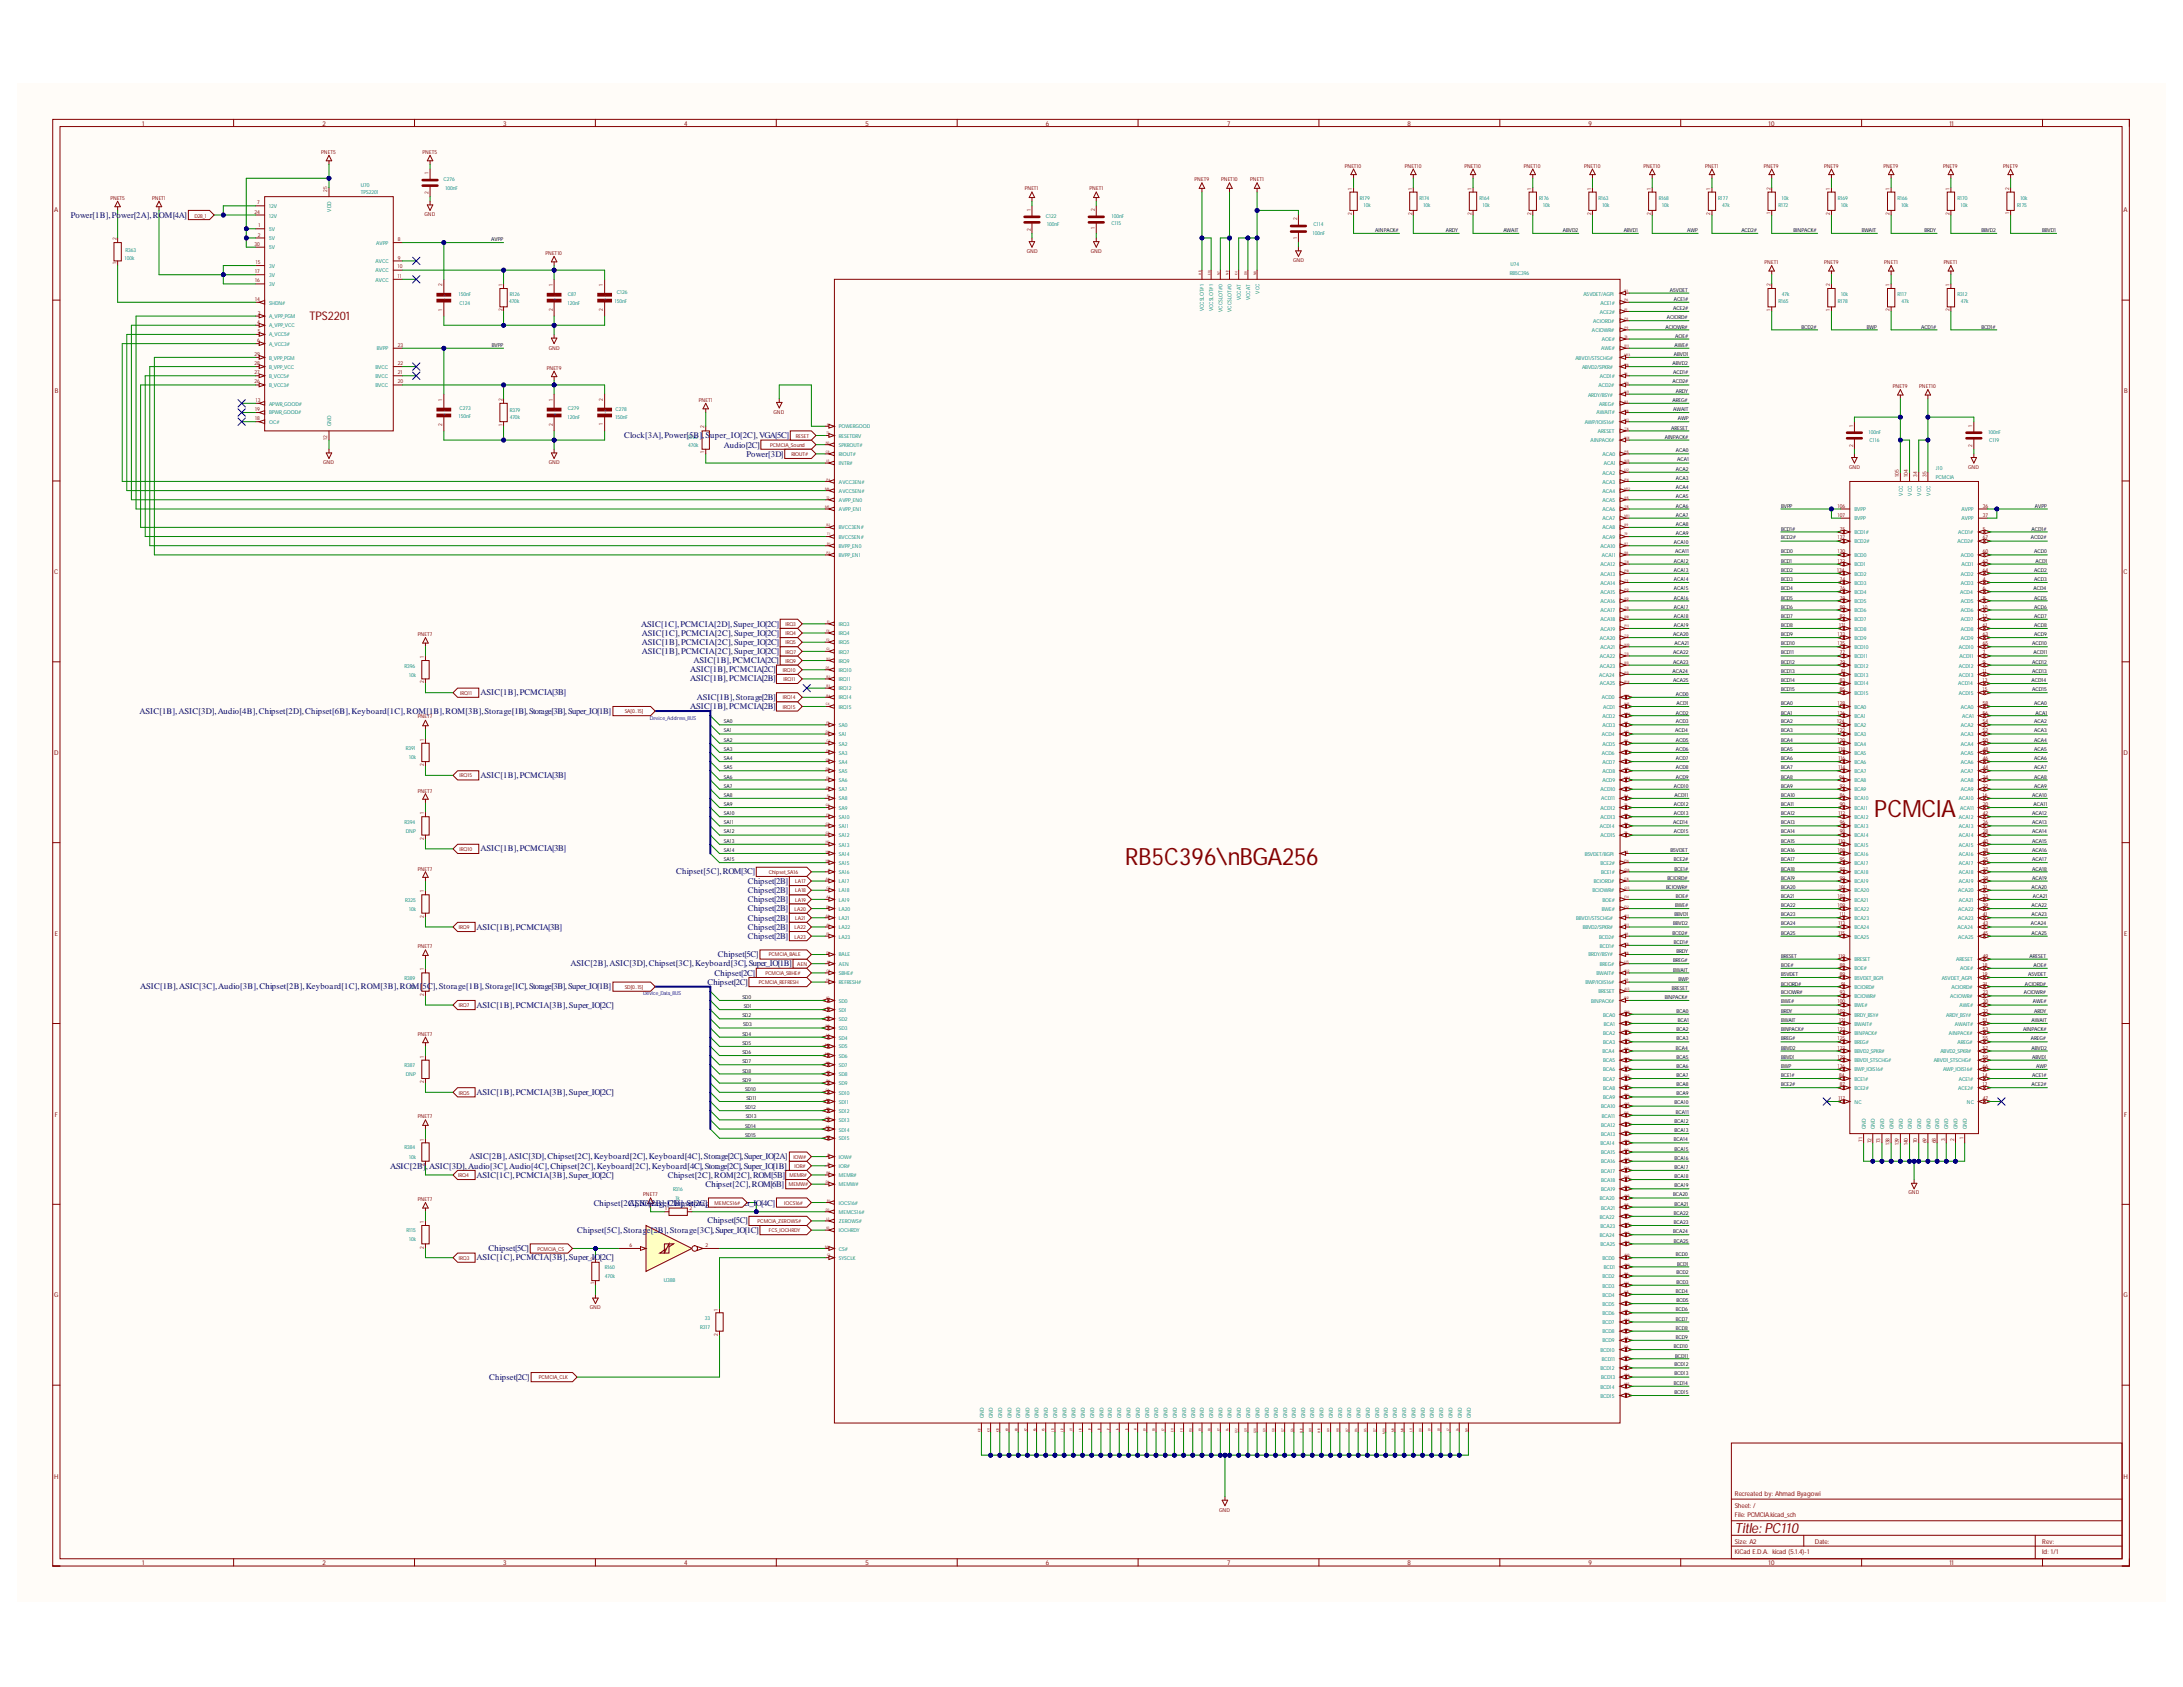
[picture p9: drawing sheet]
<svg xmlns="http://www.w3.org/2000/svg" width="279mm" height="216mm" viewBox="0 0 279 216" stroke-linecap="round" stroke-linejoin="round" font-family="sans-serif">
<defs><g id="words">
<g font-size="3" fill="#840000">
<text x="239.9" y="104.6">PCMCIA</text>
<text x="144" y="110.7">RB5C396\nBGA256</text>
</g>
<text font-size="1.8" fill="#840000" x="222" y="196.2">Title: PC110</text>
<text font-size="1.5" fill="#840000" x="39.6" y="40.9">TPS2201</text>
<g font-size="1.1" fill="#000080">
<text x="9.1" y="27.8">Power[1B],Power[2A],ROM[4A]</text>
<text x="79.9" y="56.1">Clock[3A],Power[5B]</text>
<text x="89.9" y="56.1">,</text>
<text x="90.3" y="56.1">S</text>
<text x="90.9" y="56.1">uper_IO[2C],VGA[5C]</text>
<text x="92.7" y="57.3">Audio[2C]</text>
<text x="95.5" y="58.5">Power[3D]</text>
<text x="82.1" y="80.2">ASIC[1C],PCMCIA[2D],Super_IO[2C]</text>
<text x="82.2" y="82.6">ASIC[1B],PCMCIA[2C],Super_IO[2C]</text>
<text x="82.2" y="81.4">ASIC[1C],PCMCIA[2C],Super_IO[2C]</text>
<text x="82.2" y="83.7">ASIC[1B],PCMCIA[2C],Super_IO[2C]</text>
<text x="61.5" y="89">ASIC[1B],PCMCIA[3B]</text>
<text x="88.3" y="87.2">ASIC[1B],PCMCIA[2B]</text>
<text x="88.3" y="86">ASIC[1B],PCMCIA[2C]</text>
<text x="88.8" y="84.8">ASIC[1B],PCMCIA[2C]</text>
<text x="89.2" y="89.6">ASIC[1B],Storage[2B]</text>
<text x="17.9" y="91.4">ASIC[1B],ASIC[3D],Audio[4B],Chipset[2D],Chipset[6B],Keyboard[1C],ROM[1B],ROM[3B],Storage[1B],Storage[3B],Super_IO[1B]</text>
<text x="88.3" y="90.8">ASIC[1B],PCMCIA[2B]</text>
<text x="61.5" y="99.6">ASIC[1B],PCMCIA[3B]</text>
<text x="61.5" y="109">ASIC[1B],PCMCIA[3B]</text>
<text x="86.6" y="111.9">Chipset[5C],ROM[3C]</text>
<text x="95.7" y="113.1">Chipset[2B]</text>
<text x="61" y="119">ASIC[1B],PCMCIA[3B]</text>
<text x="95.7" y="115.5">Chipset[2B]</text>
<text x="95.7" y="117.8">Chipset[2B]</text>
<text x="95.7" y="116.6">Chipset[2B]</text>
<text x="95.7" y="119">Chipset[2B]</text>
<text x="95.7" y="114.3">Chipset[2B]</text>
<text x="73" y="123.7">ASIC[2B],ASIC[3D],Chipset[3C],Keyboard[3C],Super_IO[1B]</text>
<text x="91.5" y="124.9">Chipset[2C]</text>
<text x="91.9" y="122.5">Chipset[5C]</text>
<text x="95.7" y="120.1">Chipset[2B]</text>
<text x="17.9" y="126.6">ASIC[1B],ASIC[3C],Audio[3B],Chipset[2B],Keyboard[1C],ROM[3B],ROM[</text>
<text x="54.1" y="126.6">5C],Storage[1B],Storage[1C],Storage[3B],Super_IO[1B]</text>
<text x="61" y="129">ASIC[1B],PCMCIA[3B],Super_IO[2C]</text>
<text x="90.5" y="126">Chipset[2C]</text>
<text x="61" y="140.2">ASIC[1B],PCMCIA[3B],Super_IO[2C]</text>
<text x="49.9" y="149.6">ASIC[2B],ASIC[3D],Audio[3C],Audio[4C],Chipset[2C],Keyboard[2C],Keyboard[4C],Storage[2C],Super_IO[1B]</text>
<text x="60.1" y="148.4">ASIC[2B],ASIC[3D],Chipset[2C],Keyboard[2C],Keyboard[4C],Storage[2C],Super_IO[2A]</text>
<text x="61" y="150.7">ASIC[1C],PCMCIA[3B],Super_IO[2C]</text>
<text x="76" y="154.3">Chipset[2C],Storage[2Bp St[2Cge[4B],Super_IO[4C]</text>
<text x="80.5" y="154.3">ASIC[2B],Chi],setora]</text>
<text x="85.5" y="150.7">Chipset[2C],ROM[2C],ROM[5B]</text>
<text x="90.3" y="151.9">Chipset[2C],ROM[6B]</text>
<text x="61" y="161.3">ASIC[1C],PCMCIA[3B],Super_IO[2C]</text>
<text x="62.5" y="160.1">Chipset[5C]</text>
<text x="73.9" y="157.8">Chipset[5C],Storag</text>
<text x="82.8" y="157.8">e[2B],Storage[3C],Super_IO[1C]</text>
<text x="90.5" y="156.6">Chipset[5C]</text>
<text x="62.6" y="176.6">Chipset[2C]</text>
</g>
<g font-size=".8" fill="#840000">
<text x="18.2" y="16.1">1</text>
<text x="41.3" y="16.1">2</text>
<text x="64.4" y="16.1">3</text>
<text x="87.6" y="16.1">4</text>
<text x="110.8" y="16.1">5</text>
<text x="133.9" y="16.1">6</text>
<text x="157" y="16.1">7</text>
<text x="180.1" y="16.1">8</text>
<text x="203.3" y="16.1">9</text>
<text x="226.3" y="16.1">10</text>
<text x="249.5" y="16.1">11</text>
<text x="6.9" y="27.2">A</text>
<text x="271.8" y="27.2">A</text>
<text x="7" y="50.3">B</text>
<text x="271.9" y="50.3">B</text>
<text x="6.9" y="73.5">C</text>
<text x="271.8" y="73.5">C</text>
<text x="6.9" y="96.6">D</text>
<text x="271.8" y="96.6">D</text>
<text x="7" y="119.8">E</text>
<text x="271.9" y="119.8">E</text>
<text x="7" y="143">F</text>
<text x="271.9" y="143">F</text>
<text x="6.9" y="166">G</text>
<text x="271.8" y="166">G</text>
<text x="6.9" y="189.2">H</text>
<text x="222" y="191.5">Recreated by: Ahmad Byagowi</text>
<text x="271.8" y="189.2">H</text>
<text x="222" y="197.6">Size: A2</text>
<text x="222" y="194.1">File: PCMCIA.kicad_sch</text>
<text x="222" y="192.9">Sheet: /</text>
<text x="232.3" y="197.6">Date:</text>
<text x="261.4" y="197.6">Rev:</text>
<text x="18.2" y="200.3">1</text>
<text x="41.3" y="200.3">2</text>
<text x="64.4" y="200.3">3</text>
<text x="87.6" y="200.3">4</text>
<text x="110.8" y="200.3">5</text>
<text x="133.9" y="200.3">6</text>
<text x="157" y="200.3">7</text>
<text x="180.1" y="200.3">8</text>
<text x="203.3" y="200.3">9</text>
<text x="222" y="198.9">KiCad E.D.A. kicad (5.1.4)-1</text>
<text x="226.3" y="200.3">10</text>
<text x="249.5" y="200.3">11</text>
<text x="261.4" y="198.9">Id: 1/1</text>
</g>
<g font-size=".7" fill="#800000">
<text x="41.1" y="19.7">PNET5</text>
<text x="54.1" y="19.7">PNET5</text>
<text x="152.9" y="23.2">PNET9</text>
<text x="156.3" y="23.2">PNET10</text>
<text x="160" y="23.2">PNET1</text>
<text x="172.1" y="21.5">PNET10</text>
<text x="179.8" y="21.5">PNET10</text>
<text x="187.4" y="21.5">PNET10</text>
<text x="195" y="21.5">PNET10</text>
<text x="202.7" y="21.5">PNET10</text>
<text x="210.4" y="21.5">PNET10</text>
<text x="218.2" y="21.5">PNET1</text>
<text x="225.8" y="21.5">PNET9</text>
<text x="233.5" y="21.5">PNET9</text>
<text x="241.1" y="21.5">PNET9</text>
<text x="248.7" y="21.5">PNET9</text>
<text x="256.4" y="21.5">PNET9</text>
<text x="14.1" y="25.6">PNET5</text>
<text x="19.5" y="25.6">PNET1</text>
<text x="24.9" y="27.8">D28_1</text>
<text x="54.3" y="27.7">GND</text>
<text x="131.2" y="24.4">PNET1</text>
<text x="139.4" y="24.4">PNET1</text>
<text x="69.8" y="32.7">PNET10</text>
<text x="131.4" y="32.4">GND</text>
<text x="139.6" y="32.4">GND</text>
<text x="165.5" y="33.6">GND</text>
<text x="225.8" y="33.8">PNET1</text>
<text x="233.5" y="33.8">PNET9</text>
<text x="241.2" y="33.8">PNET1</text>
<text x="248.8" y="33.8">PNET1</text>
<text x="70" y="47.3">PNET9</text>
<text x="70.2" y="44.8">GND</text>
<text x="89.4" y="51.4">PNET1</text>
<text x="99" y="53">GND</text>
<text x="242.3" y="49.7">PNET9</text>
<text x="245.6" y="49.7">PNET10</text>
<text x="41.4" y="59.4">GND</text>
<text x="70.2" y="59.4">GND</text>
<text x="98.6" y="57.2">PCMCIA_Sound</text>
<text x="101.3" y="58.4">RIOUT#</text>
<text x="101.9" y="56">RESET</text>
<text x="236.7" y="60">GND</text>
<text x="251.9" y="60">GND</text>
<text x="53.5" y="81.4">PNET7</text>
<text x="100.5" y="80.1">IRQ3</text>
<text x="100.5" y="82.5">IRQ5</text>
<text x="100.5" y="81.3">IRQ4</text>
<text x="100.5" y="83.7">IRQ7</text>
<text x="58.9" y="88.9">IRQ11</text>
<text x="100.2" y="89.5">IRQ14</text>
<text x="100.2" y="86">IRQ10</text>
<text x="100.3" y="87.2">IRQ11</text>
<text x="100.5" y="84.8">IRQ9</text>
<text x="53.5" y="92">PNET7</text>
<text x="80" y="91.3">SA[0..15]</text>
<text x="100.2" y="90.7">IRQ15</text>
<text x="53.5" y="101.4">PNET7</text>
<text x="58.8" y="99.5">IRQ15</text>
<text x="53.5" y="111.4">PNET7</text>
<text x="58.8" y="109">IRQ10</text>
<text x="98.4" y="111.8">Chipset_SA16</text>
<text x="101.8" y="113">LA17</text>
<text x="58.7" y="118.9">IRQ9</text>
<text x="101.7" y="116.6">LA20</text>
<text x="101.7" y="118.9">LA22</text>
<text x="101.8" y="115.4">LA19</text>
<text x="101.8" y="117.7">LA21</text>
<text x="101.8" y="114.2">LA18</text>
<text x="53.5" y="121.4">PNET7</text>
<text x="97.1" y="126">PCMCIA_REFRESH</text>
<text x="98" y="124.8">PCMCIA_SBHE#</text>
<text x="98.4" y="122.4">PCMCIA_BALE</text>
<text x="101.7" y="120.1">LA23</text>
<text x="102" y="123.6">AEN</text>
<text x="58.7" y="128.9">IRQ7</text>
<text x="80" y="126.5">SD[0..15]</text>
<text x="53.5" y="132.6">PNET7</text>
<text x="53.5" y="143.1">PNET7</text>
<text x="58.7" y="140.1">IRQ5</text>
<text x="101.5" y="148.3">IOW#</text>
<text x="101.7" y="149.5">IOR#</text>
<text x="53.5" y="153.7">PNET7</text>
<text x="58.6" y="150.7">IRQ4</text>
<text x="82.3" y="153.1">PNET7</text>
<text x="91.5" y="154.2">MEMCS16#</text>
<text x="100.4" y="154.2">IOCS16#</text>
<text x="100.9" y="151.8">MEMW#</text>
<text x="101" y="150.7">MEMR#</text>
<text x="244.3" y="152.9">GND</text>
<text x="58.7" y="161.2">IRQ3</text>
<text x="68.8" y="160">PCMCIA_CS</text>
<text x="97" y="156.6">PCMCIA_ZEROWS#</text>
<text x="98.4" y="157.7">FCS_IOCHRDY</text>
<text x="75.5" y="167.6">GND</text>
<text x="69" y="176.5">PCMCIA_CLK</text>
<text x="156" y="193.5">GND</text>
</g>
<g font-size=".7" fill="#008484">
<text x="46.2" y="23.9">U70</text>
<text x="56.8" y="23.2">C276</text>
<text x="34.4" y="29.5">5V</text>
<text x="34.4" y="27.8">12V</text>
<text x="34.4" y="26.7">12V</text>
<text x="42.4" y="27.1" transform="rotate(-90 42.4 27.1)">VDD</text>
<text x="46.2" y="24.9">TPS2201</text>
<text x="57" y="24.3">100nF</text>
<text x="133.9" y="27.9">C122</text>
<text x="134" y="28.9">100nF</text>
<text x="142.2" y="28.9">C115</text>
<text x="142.3" y="27.8">100nF</text>
<text x="168.1" y="28.9">C114</text>
<text x="174.1" y="25.6">R179</text>
<text x="174.6" y="26.5">10k</text>
<text x="181.7" y="25.6">R174</text>
<text x="182.2" y="26.5">10k</text>
<text x="189.4" y="25.6">R164</text>
<text x="189.8" y="26.5">10k</text>
<text x="197" y="25.6">R176</text>
<text x="197.5" y="26.5">10k</text>
<text x="204.6" y="25.6">R163</text>
<text x="205.1" y="26.5">10k</text>
<text x="212.3" y="25.6">R168</text>
<text x="212.7" y="26.5">10k</text>
<text x="219.9" y="25.6">R177</text>
<text x="220.4" y="26.5">47k</text>
<text x="227.6" y="26.5">R172</text>
<text x="228" y="25.6">10k</text>
<text x="235.2" y="25.6">R169</text>
<text x="235.7" y="26.5">10k</text>
<text x="242.8" y="25.6">R166</text>
<text x="243.4" y="26.5">10k</text>
<text x="250.5" y="25.6">R170</text>
<text x="251" y="26.5">10k</text>
<text x="258.2" y="26.5">R175</text>
<text x="258.6" y="25.6">10k</text>
<text x="16" y="33.3">100k</text>
<text x="16.1" y="32.2">R363</text>
<text x="34.4" y="35.5">3V</text>
<text x="34.4" y="34.3">3V</text>
<text x="34.4" y="31.9">5V</text>
<text x="34.4" y="30.7">5V</text>
<text x="48.1" y="34.9">AVCC</text>
<text x="48.1" y="33.7">AVCC</text>
<text x="48.1" y="31.3">AVPP</text>
<text x="168" y="30">100nF</text>
<text x="193.3" y="35.2">RB5C396</text>
<text x="193.3" y="34">U74</text>
<text x="34.4" y="41.9">A_VPP_VCC</text>
<text x="34.4" y="40.7">A_VPP_PGM</text>
<text x="34.4" y="39">SHDN#</text>
<text x="34.4" y="36.6">3V</text>
<text x="48.1" y="36">AVCC</text>
<text x="57.1" y="38.4" transform="rotate(-90 57.1 38.4)">-+</text>
<text x="58.7" y="37.9">150nF</text>
<text x="58.8" y="39">C124</text>
<text x="65.2" y="38.8">470k</text>
<text x="65.2" y="37.9">R126</text>
<text x="71.2" y="38.5" transform="rotate(-90 71.2 38.5)">+-</text>
<text x="72.7" y="39">120nF</text>
<text x="72.7" y="37.8">C87</text>
<text x="77.7" y="38.5" transform="rotate(-90 77.7 38.5)">+-</text>
<text x="78.7" y="38.8">150nF</text>
<text x="78.9" y="37.6">C126</text>
<text x="154.1" y="39.8" transform="rotate(-90 154.1 39.8)">VCCSLOT#1</text>
<text x="155.3" y="39.8" transform="rotate(-90 155.3 39.8)">VCCSLOT#1</text>
<text x="156.5" y="39.9" transform="rotate(-90 156.5 39.9)">VCCSLOT#0</text>
<text x="157.6" y="39.9" transform="rotate(-90 157.6 39.9)">VCCSLOT#0</text>
<text x="158.8" y="38.4" transform="rotate(-90 158.8 38.4)">VCCAT</text>
<text x="160" y="38.4" transform="rotate(-90 160 38.4)">VCCAT</text>
<text x="161.2" y="37.6" transform="rotate(-90 161.2 37.6)">VCC</text>
<text x="202.7" y="37.8">A5VDET/AGPI</text>
<text x="203.9" y="41.3">ACIORD#</text>
<text x="204.8" y="40.2">ACE2#</text>
<text x="204.9" y="39">ACE1#</text>
<text x="227.6" y="38.8">R165</text>
<text x="228" y="37.9">47k</text>
<text x="235.2" y="38.8">R178</text>
<text x="235.7" y="37.9">10k</text>
<text x="242.8" y="37.9">R117</text>
<text x="243.4" y="38.8">47k</text>
<text x="250.5" y="37.9">R312</text>
<text x="251" y="38.8">47k</text>
<text x="34.4" y="47.2">B_VPP_VCC</text>
<text x="34.4" y="46">B_VPP_PGM</text>
<text x="34.4" y="44.2">A_VCC3#</text>
<text x="34.4" y="43.1">A_VCC5#</text>
<text x="48.1" y="47.2">BVCC</text>
<text x="48.2" y="44.8">BVPP</text>
<text x="201.6" y="46">ABVD1/STSCHG#</text>
<text x="202.5" y="47.2">ABVD2/SPKR#</text>
<text x="203.8" y="42.5">ACIOWR#</text>
<text x="204.9" y="44.8">AWE#</text>
<text x="205" y="43.7">AOE#</text>
<text x="34.4" y="53">BPWR_GOOD#</text>
<text x="34.4" y="51.9">APWR_GOOD#</text>
<text x="34.4" y="49.6">B_VCC3#</text>
<text x="34.4" y="48.4">B_VCC5#</text>
<text x="48.1" y="48.4">BVCC</text>
<text x="48.1" y="49.6">BVCC</text>
<text x="57.1" y="53.2" transform="rotate(-90 57.1 53.2)">+-</text>
<text x="58.7" y="53.6">150nF</text>
<text x="58.8" y="52.5">C273</text>
<text x="65.2" y="53.6">470k</text>
<text x="65.2" y="52.7">R379</text>
<text x="71.2" y="53.2" transform="rotate(-90 71.2 53.2)">+-</text>
<text x="72.7" y="53.6">120nF</text>
<text x="72.7" y="52.5">C279</text>
<text x="77.7" y="53" transform="rotate(-90 77.7 53)">-+</text>
<text x="78.8" y="53.6">150nF</text>
<text x="78.8" y="52.6">C278</text>
<text x="203.2" y="50.8">ARDY/BSY#</text>
<text x="204.3" y="53">AWAIT#</text>
<text x="204.6" y="49.6">ACD2#</text>
<text x="204.7" y="51.9">AREG#</text>
<text x="204.8" y="48.4">ACD1#</text>
<text x="34.4" y="54.2">OC#</text>
<text x="42.4" y="54.6" transform="rotate(-90 42.4 54.6)">GND</text>
<text x="88.1" y="57.2">470k</text>
<text x="88.1" y="56.2">R162</text>
<text x="107.4" y="54.8">POWERGOOD</text>
<text x="107.4" y="56">RESETDRV</text>
<text x="107.4" y="57.2">SPKROUT#</text>
<text x="107.4" y="58.4">RIOUT#</text>
<text x="107.4" y="59.6">INTR#</text>
<text x="202.8" y="54.2">AWP/IOIS16#</text>
<text x="203.6" y="56.6">AINPACK#</text>
<text x="204.5" y="55.4">ARESET</text>
<text x="205.1" y="58.4">ACA0</text>
<text x="205.3" y="59.6">ACA1</text>
<text x="239.2" y="55.6">100nF</text>
<text x="239.3" y="56.6">C116</text>
<text x="254.5" y="55.6">100nF</text>
<text x="254.6" y="56.6">C119</text>
<text x="107.4" y="61.9">AVCC3EN#</text>
<text x="107.4" y="63.1">AVCC5EN#</text>
<text x="107.4" y="64.2">AVPP_EN0</text>
<text x="107.4" y="65.4">AVPP_EN1</text>
<text x="205.1" y="65.4">ACA6</text>
<text x="205.1" y="64.2">ACA5</text>
<text x="205.1" y="63.1">ACA4</text>
<text x="205.1" y="60.7">ACA2</text>
<text x="205.1" y="61.9">ACA3</text>
<text x="237.3" y="65.4">BVPP</text>
<text x="243.5" y="63.4" transform="rotate(-90 243.5 63.4)">VCC</text>
<text x="244.7" y="63.4" transform="rotate(-90 244.7 63.4)">VCC</text>
<text x="245.9" y="63.4" transform="rotate(-90 245.9 63.4)">VCC</text>
<text x="247.1" y="63.4" transform="rotate(-90 247.1 63.4)">VCC</text>
<text x="247.8" y="61.3">PCMCIA</text>
<text x="247.8" y="60.1">J10</text>
<text x="251.1" y="65.4">AVPP</text>
<text x="107.4" y="67.8">BVCC3EN#</text>
<text x="107.4" y="68.9">BVCC5EN#</text>
<text x="107.4" y="70.1">BVPP_EN0</text>
<text x="107.4" y="71.3">BVPP_EN1</text>
<text x="204.9" y="70.1">ACA10</text>
<text x="205" y="71.3">ACA11</text>
<text x="205.1" y="66.6">ACA7</text>
<text x="205.1" y="67.8">ACA8</text>
<text x="205.1" y="68.9">ACA9</text>
<text x="237.3" y="66.6">BVPP</text>
<text x="237.3" y="68.4">BCD1#</text>
<text x="237.3" y="69.5">BCD2#</text>
<text x="237.3" y="71.3">BCD0</text>
<text x="250.5" y="69.5">ACD2#</text>
<text x="250.6" y="68.4">ACD1#</text>
<text x="251" y="71.3">ACD0</text>
<text x="251.1" y="66.6">AVPP</text>
<text x="204.9" y="72.5">ACA12</text>
<text x="204.9" y="73.7">ACA13</text>
<text x="204.9" y="74.9">ACA14</text>
<text x="204.9" y="76">ACA15</text>
<text x="204.9" y="77.1">ACA16</text>
<text x="237.3" y="72.5">BCD1</text>
<text x="237.3" y="74.9">BCD3</text>
<text x="237.3" y="76">BCD4</text>
<text x="237.3" y="77.1">BCD5</text>
<text x="237.3" y="73.7">BCD2</text>
<text x="250.9" y="76">ACD4</text>
<text x="251" y="77.1">ACD5</text>
<text x="251" y="74.9">ACD3</text>
<text x="251" y="73.7">ACD2</text>
<text x="251.1" y="72.5">ACD1</text>
<text x="107.4" y="80.1">IRQ3</text>
<text x="107.4" y="81.3">IRQ4</text>
<text x="107.4" y="82.5">IRQ5</text>
<text x="107.4" y="83.7">IRQ7</text>
<text x="204.8" y="81.9">ACA20</text>
<text x="204.9" y="78.3">ACA17</text>
<text x="204.9" y="79.5">ACA18</text>
<text x="204.9" y="80.7">ACA19</text>
<text x="204.9" y="83.1">ACA21</text>
<text x="237.3" y="81.9">BCD9</text>
<text x="237.3" y="83.1">BCD10</text>
<text x="237.3" y="78.3">BCD6</text>
<text x="237.3" y="79.5">BCD7</text>
<text x="237.3" y="80.7">BCD8</text>
<text x="250.7" y="83.1">ACD10</text>
<text x="251" y="81.9">ACD9</text>
<text x="251" y="80.7">ACD8</text>
<text x="251" y="79.5">ACD7</text>
<text x="251" y="78.3">ACD6</text>
<text x="51.8" y="85.4">R396</text>
<text x="52.4" y="86.6">10k</text>
<text x="107.4" y="84.8">IRQ9</text>
<text x="107.4" y="86">IRQ10</text>
<text x="107.4" y="87.2">IRQ11</text>
<text x="107.4" y="88.3">IRQ12</text>
<text x="107.4" y="89.5">IRQ14</text>
<text x="204.7" y="86.6">ACA24</text>
<text x="204.8" y="84.3">ACA22</text>
<text x="204.8" y="85.4">ACA23</text>
<text x="204.8" y="87.7">ACA25</text>
<text x="205" y="89.5">ACD0</text>
<text x="237.3" y="86.6">BCD13</text>
<text x="237.3" y="87.7">BCD14</text>
<text x="237.3" y="88.9">BCD15</text>
<text x="237.3" y="85.4">BCD12</text>
<text x="237.3" y="84.3">BCD11</text>
<text x="250.6" y="87.7">ACD14</text>
<text x="250.7" y="88.9">ACD15</text>
<text x="250.7" y="86.6">ACD13</text>
<text x="250.7" y="85.4">ACD12</text>
<text x="250.8" y="84.3">ACD11</text>
<text x="107.4" y="90.7">IRQ15</text>
<text x="107.4" y="93.1">SA0</text>
<text x="107.4" y="94.2">SA1</text>
<text x="107.4" y="95.4">SA2</text>
<text x="205" y="94.2">ACD4</text>
<text x="205.1" y="91.9">ACD2</text>
<text x="205.1" y="93.1">ACD3</text>
<text x="205.1" y="95.4">ACD5</text>
<text x="205.2" y="90.7">ACD1</text>
<text x="237.3" y="90.7">BCA0</text>
<text x="237.3" y="91.9">BCA1</text>
<text x="237.3" y="93.1">BCA2</text>
<text x="237.3" y="94.2">BCA3</text>
<text x="237.3" y="95.4">BCA4</text>
<text x="251" y="94.2">ACA3</text>
<text x="251" y="93.1">ACA2</text>
<text x="251" y="90.7">ACA0</text>
<text x="251" y="95.4">ACA4</text>
<text x="251.1" y="91.9">ACA1</text>
<text x="52" y="96">R391</text>
<text x="52.4" y="97.2">10k</text>
<text x="107.4" y="101.3">SA7</text>
<text x="107.4" y="100.1">SA6</text>
<text x="107.4" y="99">SA5</text>
<text x="107.4" y="96.6">SA3</text>
<text x="107.4" y="97.8">SA4</text>
<text x="204.9" y="101.3">ACD10</text>
<text x="205" y="96.6">ACD6</text>
<text x="205.1" y="97.8">ACD7</text>
<text x="205.1" y="99">ACD8</text>
<text x="205.1" y="100.1">ACD9</text>
<text x="237.3" y="96.6">BCA5</text>
<text x="237.3" y="97.8">BCA6</text>
<text x="237.3" y="99">BCA7</text>
<text x="237.3" y="100.1">BCA8</text>
<text x="237.3" y="101.3">BCA9</text>
<text x="251" y="96.6">ACA5</text>
<text x="251" y="97.8">ACA6</text>
<text x="251" y="99">ACA7</text>
<text x="251" y="100.1">ACA8</text>
<text x="251" y="101.3">ACA9</text>
<text x="51.8" y="105.4">R394</text>
<text x="52" y="106.6">DNP</text>
<text x="107.4" y="103.6">SA9</text>
<text x="107.4" y="104.8">SA10</text>
<text x="107.4" y="106">SA11</text>
<text x="107.4" y="107.2">SA12</text>
<text x="107.4" y="102.4">SA8</text>
<text x="204.8" y="106">ACD14</text>
<text x="204.9" y="103.6">ACD12</text>
<text x="204.9" y="104.8">ACD13</text>
<text x="204.9" y="107.2">ACD15</text>
<text x="204.9" y="102.4">ACD11</text>
<text x="237.3" y="102.4">BCA10</text>
<text x="237.3" y="103.6">BCA11</text>
<text x="237.3" y="104.8">BCA12</text>
<text x="237.3" y="107.2">BCA14</text>
<text x="237.3" y="106">BCA13</text>
<text x="250.7" y="102.4">ACA10</text>
<text x="250.7" y="104.8">ACA12</text>
<text x="250.7" y="106">ACA13</text>
<text x="250.7" y="107.2">ACA14</text>
<text x="250.9" y="103.6">ACA11</text>
<text x="107.4" y="108.4">SA13</text>
<text x="107.4" y="109.5">SA14</text>
<text x="107.4" y="110.7">SA15</text>
<text x="107.4" y="111.8">SA16</text>
<text x="107.4" y="113">LA17</text>
<text x="202.8" y="109.5">B5VDET/BGPI</text>
<text x="204" y="113">BCIORD#</text>
<text x="204.9" y="110.7">BCE2#</text>
<text x="204.9" y="111.8">BCE1#</text>
<text x="237.3" y="108.4">BCA15</text>
<text x="237.3" y="109.5">BCA16</text>
<text x="237.3" y="110.7">BCA17</text>
<text x="237.3" y="111.8">BCA18</text>
<text x="237.3" y="113">BCA19</text>
<text x="250.7" y="109.5">ACA16</text>
<text x="250.7" y="110.7">ACA17</text>
<text x="250.7" y="111.8">ACA18</text>
<text x="250.7" y="113">ACA19</text>
<text x="250.7" y="108.4">ACA15</text>
<text x="51.9" y="115.4">R325</text>
<text x="52.4" y="116.6">10k</text>
<text x="107.4" y="114.2">LA18</text>
<text x="107.4" y="115.4">LA19</text>
<text x="107.4" y="116.6">LA20</text>
<text x="107.4" y="117.7">LA21</text>
<text x="107.4" y="118.9">LA22</text>
<text x="201.7" y="117.7">BBVD1/STSCHG#</text>
<text x="202.6" y="118.9">BBVD2/SPKR#</text>
<text x="203.8" y="114.2">BCIOWR#</text>
<text x="205" y="116.6">BWE#</text>
<text x="205.1" y="115.4">BOE#</text>
<text x="237.3" y="114.2">BCA20</text>
<text x="237.3" y="115.4">BCA21</text>
<text x="237.3" y="117.7">BCA23</text>
<text x="237.3" y="118.9">BCA24</text>
<text x="237.3" y="116.6">BCA22</text>
<text x="250.5" y="118.9">ACA24</text>
<text x="250.6" y="116.6">ACA22</text>
<text x="250.6" y="117.7">ACA23</text>
<text x="250.6" y="114.2">ACA20</text>
<text x="250.7" y="115.4">ACA21</text>
<text x="51.8" y="125.4">R389</text>
<text x="107.4" y="122.4">BALE</text>
<text x="107.4" y="123.6">AEN</text>
<text x="107.4" y="124.8">SBHE#</text>
<text x="107.4" y="126">REFRESH#</text>
<text x="107.4" y="120.1">LA23</text>
<text x="202.9" y="126">BWP/IOIS16#</text>
<text x="203.3" y="122.4">BRDY/BSY#</text>
<text x="204.3" y="124.8">BWAIT#</text>
<text x="204.7" y="120.1">BCD2#</text>
<text x="204.8" y="121.3">BCD1#</text>
<text x="204.8" y="123.6">BREG#</text>
<text x="237.3" y="120.1">BCA25</text>
<text x="237.3" y="123">BRESET</text>
<text x="237.3" y="124.2">BOE#</text>
<text x="237.3" y="125.4">B5VDET_BGPI</text>
<text x="248.5" y="125.4">A5VDET_AGPI</text>
<text x="250.4" y="123">ARESET</text>
<text x="250.6" y="120.1">ACA25</text>
<text x="250.9" y="124.2">AOE#</text>
<text x="52.4" y="126.5">10k</text>
<text x="107.4" y="128.3">SD0</text>
<text x="107.4" y="129.5">SD1</text>
<text x="107.4" y="130.7">SD2</text>
<text x="107.4" y="131.9">SD3</text>
<text x="203.7" y="128.3">BINPACK#</text>
<text x="204.6" y="127.1">BRESET</text>
<text x="205.2" y="130.1">BCA0</text>
<text x="205.3" y="131.3">BCA1</text>
<text x="237.3" y="131.3">BWAIT#</text>
<text x="237.3" y="130.1">BRDY_BSY#</text>
<text x="237.3" y="128.9">BWE#</text>
<text x="237.3" y="126.5">BCIORD#</text>
<text x="237.3" y="127.7">BCIOWR#</text>
<text x="249.1" y="130.1">ARDY_BSY#</text>
<text x="249.6" y="127.7">ACIOWR#</text>
<text x="249.8" y="126.5">ACIORD#</text>
<text x="250.2" y="131.3">AWAIT#</text>
<text x="250.8" y="128.9">AWE#</text>
<text x="51.8" y="136.5">R387</text>
<text x="52" y="137.7">DNP</text>
<text x="107.4" y="133.1">SD4</text>
<text x="107.4" y="134.2">SD5</text>
<text x="107.4" y="135.3">SD6</text>
<text x="107.4" y="136.5">SD7</text>
<text x="107.4" y="137.7">SD8</text>
<text x="205.1" y="134.8">BCA4</text>
<text x="205.2" y="132.5">BCA2</text>
<text x="205.2" y="133.7">BCA3</text>
<text x="205.2" y="135.9">BCA5</text>
<text x="205.2" y="137.1">BCA6</text>
<text x="237.3" y="132.5">BINPACK#</text>
<text x="237.3" y="133.7">BREG#</text>
<text x="237.3" y="134.8">BBVD2_SPKR#</text>
<text x="237.3" y="135.9">BBVD1_STSCHG#</text>
<text x="237.3" y="137.1">BWP_IOIS16#</text>
<text x="247.5" y="135.9">ABVD1_STSCHG#</text>
<text x="248.3" y="134.8">ABVD2_SPKR#</text>
<text x="248.7" y="137.1">AWP_IOIS16#</text>
<text x="249.4" y="132.5">AINPACK#</text>
<text x="250.5" y="133.7">AREG#</text>
<text x="107.4" y="138.9">SD9</text>
<text x="107.4" y="140.1">SD10</text>
<text x="107.4" y="142.4">SD12</text>
<text x="107.4" y="143.6">SD13</text>
<text x="107.4" y="141.3">SD11</text>
<text x="204.9" y="141.9">BCA10</text>
<text x="205" y="143">BCA11</text>
<text x="205.2" y="140.7">BCA9</text>
<text x="205.2" y="139.5">BCA8</text>
<text x="205.2" y="138.3">BCA7</text>
<text x="237.3" y="138.3">BCE1#</text>
<text x="237.3" y="141.3">NC</text>
<text x="237.3" y="139.5">BCE2#</text>
<text x="250.6" y="139.5">ACE2#</text>
<text x="250.7" y="138.3">ACE1#</text>
<text x="251.7" y="141.3">NC</text>
<text x="51.8" y="147.1">R384</text>
<text x="52.4" y="148.3">10k</text>
<text x="107.4" y="144.8">SD14</text>
<text x="107.4" y="145.9">SD15</text>
<text x="107.4" y="148.3">IOW#</text>
<text x="107.4" y="149.5">IOR#</text>
<text x="204.9" y="146.5">BCA14</text>
<text x="204.9" y="144.2">BCA12</text>
<text x="204.9" y="145.4">BCA13</text>
<text x="204.9" y="147.7">BCA15</text>
<text x="204.9" y="148.9">BCA16</text>
<text x="238.8" y="144.5" transform="rotate(-90 238.8 144.5)">GND</text>
<text x="240" y="144.5" transform="rotate(-90 240 144.5)">GND</text>
<text x="241.2" y="144.5" transform="rotate(-90 241.2 144.5)">GND</text>
<text x="242.3" y="144.5" transform="rotate(-90 242.3 144.5)">GND</text>
<text x="243.5" y="144.5" transform="rotate(-90 243.5 144.5)">GND</text>
<text x="244.7" y="144.5" transform="rotate(-90 244.7 144.5)">GND</text>
<text x="245.9" y="144.5" transform="rotate(-90 245.9 144.5)">GND</text>
<text x="247.1" y="144.5" transform="rotate(-90 247.1 144.5)">GND</text>
<text x="248.2" y="144.5" transform="rotate(-90 248.2 144.5)">GND</text>
<text x="249.4" y="144.5" transform="rotate(-90 249.4 144.5)">GND</text>
<text x="250.5" y="144.5" transform="rotate(-90 250.5 144.5)">GND</text>
<text x="251.7" y="144.5" transform="rotate(-90 251.7 144.5)">GND</text>
<text x="86.1" y="152.4">R316</text>
<text x="86.5" y="153.6">1k</text>
<text x="107.4" y="150.7">MEMR#</text>
<text x="107.4" y="151.8">MEMW#</text>
<text x="107.4" y="154.2">IOCS16#</text>
<text x="107.4" y="155.4">MEMCS16#</text>
<text x="204.8" y="153.6">BCA20</text>
<text x="204.8" y="156">BCA22</text>
<text x="204.9" y="150.1">BCA17</text>
<text x="204.9" y="151.2">BCA18</text>
<text x="204.9" y="152.4">BCA19</text>
<text x="204.9" y="154.8">BCA21</text>
<text x="52" y="157.7">R115</text>
<text x="52.4" y="158.9">10k</text>
<text x="107.4" y="156.6">ZEROWS#</text>
<text x="107.4" y="157.7">IOCHRDY</text>
<text x="107.4" y="160">CS#</text>
<text x="107.4" y="161.2">SYSCLK</text>
<text x="204.8" y="158.3">BCA24</text>
<text x="204.9" y="157.2">BCA23</text>
<text x="204.9" y="159.4">BCA25</text>
<text x="205.1" y="161.2">BCD0</text>
<text x="77.4" y="163.6">470k</text>
<text x="77.4" y="162.4">R160</text>
<text x="85" y="164.1">U38B</text>
<text x="205.1" y="163.6">BCD2</text>
<text x="205.1" y="164.8">BCD3</text>
<text x="205.1" y="166">BCD4</text>
<text x="205.1" y="167.1">BCD5</text>
<text x="205.3" y="162.4">BCD1</text>
<text x="89.6" y="170">R317</text>
<text x="90.2" y="168.9">33</text>
<text x="204.9" y="173">BCD10</text>
<text x="205.1" y="168.3">BCD6</text>
<text x="205.1" y="169.4">BCD7</text>
<text x="205.1" y="170.6">BCD8</text>
<text x="205.1" y="171.8">BCD9</text>
<text x="204.9" y="175.4">BCD12</text>
<text x="204.9" y="177.7">BCD14</text>
<text x="204.9" y="178.9">BCD15</text>
<text x="204.9" y="176.5">BCD13</text>
<text x="205" y="174.2">BCD11</text>
<text x="125.9" y="181.5" transform="rotate(-90 125.9 181.5)">GND</text>
<text x="127.1" y="181.5" transform="rotate(-90 127.1 181.5)">GND</text>
<text x="128.3" y="181.5" transform="rotate(-90 128.3 181.5)">GND</text>
<text x="129.5" y="181.5" transform="rotate(-90 129.5 181.5)">GND</text>
<text x="130.6" y="181.5" transform="rotate(-90 130.6 181.5)">GND</text>
<text x="131.7" y="181.5" transform="rotate(-90 131.7 181.5)">GND</text>
<text x="132.9" y="181.5" transform="rotate(-90 132.9 181.5)">GND</text>
<text x="134.1" y="181.5" transform="rotate(-90 134.1 181.5)">GND</text>
<text x="135.3" y="181.5" transform="rotate(-90 135.3 181.5)">GND</text>
<text x="136.5" y="181.5" transform="rotate(-90 136.5 181.5)">GND</text>
<text x="137.7" y="181.5" transform="rotate(-90 137.7 181.5)">GND</text>
<text x="138.9" y="181.5" transform="rotate(-90 138.9 181.5)">GND</text>
<text x="140" y="181.5" transform="rotate(-90 140 181.5)">GND</text>
<text x="141.2" y="181.5" transform="rotate(-90 141.2 181.5)">GND</text>
<text x="142.3" y="181.5" transform="rotate(-90 142.3 181.5)">GND</text>
<text x="143.5" y="181.5" transform="rotate(-90 143.5 181.5)">GND</text>
<text x="144.7" y="181.5" transform="rotate(-90 144.7 181.5)">GND</text>
<text x="145.9" y="181.5" transform="rotate(-90 145.9 181.5)">GND</text>
<text x="147.1" y="181.5" transform="rotate(-90 147.1 181.5)">GND</text>
<text x="148.2" y="181.5" transform="rotate(-90 148.2 181.5)">GND</text>
<text x="149.4" y="181.5" transform="rotate(-90 149.4 181.5)">GND</text>
<text x="150.6" y="181.5" transform="rotate(-90 150.6 181.5)">GND</text>
<text x="151.8" y="181.5" transform="rotate(-90 151.8 181.5)">GND</text>
<text x="153" y="181.5" transform="rotate(-90 153 181.5)">GND</text>
<text x="154.1" y="181.5" transform="rotate(-90 154.1 181.5)">GND</text>
<text x="155.3" y="181.5" transform="rotate(-90 155.3 181.5)">GND</text>
<text x="156.5" y="181.5" transform="rotate(-90 156.5 181.5)">GND</text>
<text x="157.6" y="181.5" transform="rotate(-90 157.6 181.5)">GND</text>
<text x="158.8" y="181.5" transform="rotate(-90 158.8 181.5)">GND</text>
<text x="160" y="181.5" transform="rotate(-90 160 181.5)">GND</text>
<text x="161.2" y="181.5" transform="rotate(-90 161.2 181.5)">GND</text>
<text x="162.4" y="181.5" transform="rotate(-90 162.4 181.5)">GND</text>
<text x="163.6" y="181.5" transform="rotate(-90 163.6 181.5)">GND</text>
<text x="164.7" y="181.5" transform="rotate(-90 164.7 181.5)">GND</text>
<text x="165.8" y="181.5" transform="rotate(-90 165.8 181.5)">GND</text>
<text x="167" y="181.5" transform="rotate(-90 167 181.5)">GND</text>
<text x="168.2" y="181.5" transform="rotate(-90 168.2 181.5)">GND</text>
<text x="169.4" y="181.5" transform="rotate(-90 169.4 181.5)">GND</text>
<text x="170.6" y="181.5" transform="rotate(-90 170.6 181.5)">GND</text>
<text x="171.8" y="181.5" transform="rotate(-90 171.8 181.5)">GND</text>
<text x="173" y="181.5" transform="rotate(-90 173 181.5)">GND</text>
<text x="174.1" y="181.5" transform="rotate(-90 174.1 181.5)">GND</text>
<text x="175.3" y="181.5" transform="rotate(-90 175.3 181.5)">GND</text>
<text x="176.5" y="181.5" transform="rotate(-90 176.5 181.5)">GND</text>
<text x="177.6" y="181.5" transform="rotate(-90 177.6 181.5)">GND</text>
<text x="178.8" y="181.5" transform="rotate(-90 178.8 181.5)">GND</text>
<text x="180" y="181.5" transform="rotate(-90 180 181.5)">GND</text>
<text x="181.2" y="181.5" transform="rotate(-90 181.2 181.5)">GND</text>
<text x="182.3" y="181.5" transform="rotate(-90 182.3 181.5)">GND</text>
<text x="183.5" y="181.5" transform="rotate(-90 183.5 181.5)">GND</text>
<text x="184.7" y="181.5" transform="rotate(-90 184.7 181.5)">GND</text>
<text x="185.9" y="181.5" transform="rotate(-90 185.9 181.5)">GND</text>
<text x="187.1" y="181.5" transform="rotate(-90 187.1 181.5)">GND</text>
<text x="188.3" y="181.5" transform="rotate(-90 188.3 181.5)">GND</text>
</g>
<g font-size=".7" fill="#840000">
<text x="54.8" y="22.3" transform="rotate(-90 54.8 22.3)">1</text>
<text x="32.6" y="27.3">24</text>
<text x="32.9" y="26.1">7</text>
<text x="33.1" y="29.1">1</text>
<text x="41.9" y="24.5" transform="rotate(-90 41.9 24.5)">25</text>
<text x="54.8" y="24.8" transform="rotate(-90 54.8 24.8)">2</text>
<text x="131.9" y="29.5" transform="rotate(-90 131.9 29.5)">2</text>
<text x="131.9" y="27" transform="rotate(-90 131.9 27)">1</text>
<text x="140.1" y="29.4" transform="rotate(-90 140.1 29.4)">1</text>
<text x="140.1" y="27" transform="rotate(-90 140.1 27)">2</text>
<text x="166" y="28.2" transform="rotate(-90 166 28.2)">2</text>
<text x="173" y="27.5" transform="rotate(-90 173 27.5)">2</text>
<text x="173" y="24.3" transform="rotate(-90 173 24.3)">1</text>
<text x="180.7" y="27.5" transform="rotate(-90 180.7 27.5)">2</text>
<text x="180.7" y="24.3" transform="rotate(-90 180.7 24.3)">1</text>
<text x="188.4" y="27.5" transform="rotate(-90 188.4 27.5)">2</text>
<text x="188.4" y="24.3" transform="rotate(-90 188.4 24.3)">1</text>
<text x="196" y="27.5" transform="rotate(-90 196 27.5)">2</text>
<text x="196" y="24.3" transform="rotate(-90 196 24.3)">1</text>
<text x="203.7" y="27.5" transform="rotate(-90 203.7 27.5)">2</text>
<text x="203.7" y="24.3" transform="rotate(-90 203.7 24.3)">1</text>
<text x="211.3" y="27.5" transform="rotate(-90 211.3 27.5)">2</text>
<text x="211.3" y="24.3" transform="rotate(-90 211.3 24.3)">1</text>
<text x="218.9" y="27.5" transform="rotate(-90 218.9 27.5)">2</text>
<text x="218.9" y="24.3" transform="rotate(-90 218.9 24.3)">1</text>
<text x="226.6" y="27.4" transform="rotate(-90 226.6 27.4)">1</text>
<text x="226.6" y="24.3" transform="rotate(-90 226.6 24.3)">2</text>
<text x="234.2" y="27.5" transform="rotate(-90 234.2 27.5)">2</text>
<text x="234.2" y="24.3" transform="rotate(-90 234.2 24.3)">1</text>
<text x="241.8" y="27.5" transform="rotate(-90 241.8 27.5)">2</text>
<text x="241.8" y="24.3" transform="rotate(-90 241.8 24.3)">1</text>
<text x="249.5" y="27.5" transform="rotate(-90 249.5 27.5)">2</text>
<text x="249.5" y="24.3" transform="rotate(-90 249.5 24.3)">1</text>
<text x="257.1" y="27.4" transform="rotate(-90 257.1 27.4)">1</text>
<text x="257.1" y="24.3" transform="rotate(-90 257.1 24.3)">2</text>
<text x="14.9" y="33.8" transform="rotate(-90 14.9 33.8)">1</text>
<text x="14.9" y="30.7" transform="rotate(-90 14.9 30.7)">2</text>
<text x="32.6" y="31.5">30</text>
<text x="32.7" y="34.9">17</text>
<text x="32.7" y="33.8">15</text>
<text x="33" y="30.3">2</text>
<text x="50.9" y="35.5">11</text>
<text x="50.9" y="34.4">10</text>
<text x="50.9" y="33.3">9</text>
<text x="50.9" y="30.9">8</text>
<text x="166" y="30.5" transform="rotate(-90 166 30.5)">1</text>
<text x="32.7" y="38.5">14</text>
<text x="32.7" y="36.1">16</text>
<text x="32.9" y="41.5">4</text>
<text x="33" y="40.3">3</text>
<text x="56.6" y="39.8" transform="rotate(-90 56.6 39.8)">1</text>
<text x="56.6" y="36.6" transform="rotate(-90 56.6 36.6)">2</text>
<text x="64.3" y="39.8" transform="rotate(-90 64.3 39.8)">2</text>
<text x="64.3" y="36.6" transform="rotate(-90 64.3 36.6)">1</text>
<text x="70.7" y="39.8" transform="rotate(-90 70.7 39.8)">2</text>
<text x="70.7" y="36.6" transform="rotate(-90 70.7 36.6)">1</text>
<text x="77.2" y="39.8" transform="rotate(-90 77.2 39.8)">2</text>
<text x="77.2" y="36.6" transform="rotate(-90 77.2 36.6)">1</text>
<text x="226.6" y="39.8" transform="rotate(-90 226.6 39.8)">1</text>
<text x="226.6" y="36.6" transform="rotate(-90 226.6 36.6)">2</text>
<text x="234.2" y="39.8" transform="rotate(-90 234.2 39.8)">1</text>
<text x="234.2" y="36.6" transform="rotate(-90 234.2 36.6)">2</text>
<text x="241.8" y="39.8" transform="rotate(-90 241.8 39.8)">2</text>
<text x="241.8" y="36.6" transform="rotate(-90 241.8 36.6)">1</text>
<text x="249.5" y="39.8" transform="rotate(-90 249.5 39.8)">2</text>
<text x="249.5" y="36.6" transform="rotate(-90 249.5 36.6)">1</text>
<text x="32.6" y="47.9">27</text>
<text x="32.6" y="46.7">28</text>
<text x="32.6" y="45.5">29</text>
<text x="32.9" y="43.8">6</text>
<text x="33" y="42.6">5</text>
<text x="50.9" y="46.7">22</text>
<text x="50.9" y="44.4">23</text>
<text x="50.9" y="47.9">21</text>
<text x="32.6" y="49.1">26</text>
<text x="32.7" y="53.8">18</text>
<text x="32.7" y="52.6">19</text>
<text x="32.7" y="51.4">13</text>
<text x="50.9" y="49.1">20</text>
<text x="56.6" y="51.4" transform="rotate(-90 56.6 51.4)">1</text>
<text x="64.3" y="51.4" transform="rotate(-90 64.3 51.4)">2</text>
<text x="70.7" y="51.4" transform="rotate(-90 70.7 51.4)">1</text>
<text x="77.2" y="51.4" transform="rotate(-90 77.2 51.4)">2</text>
<text x="41.9" y="56.3" transform="rotate(-90 41.9 56.3)">12</text>
<text x="56.6" y="54.6" transform="rotate(-90 56.6 54.6)">2</text>
<text x="64.3" y="54.5" transform="rotate(-90 64.3 54.5)">1</text>
<text x="70.7" y="54.6" transform="rotate(-90 70.7 54.6)">2</text>
<text x="77.2" y="54.4" transform="rotate(-90 77.2 54.4)">1</text>
<text x="90.1" y="57.9" transform="rotate(-90 90.1 57.9)">1</text>
<text x="90.1" y="54.8" transform="rotate(-90 90.1 54.8)">2</text>
<text x="237.2" y="57.2" transform="rotate(-90 237.2 57.2)">2</text>
<text x="237.2" y="54.7" transform="rotate(-90 237.2 54.7)">1</text>
<text x="252.4" y="57.2" transform="rotate(-90 252.4 57.2)">2</text>
<text x="252.4" y="54.7" transform="rotate(-90 252.4 54.7)">1</text>
<text x="235.2" y="65">106</text>
<text x="243" y="61" transform="rotate(-90 243 61)">105</text>
<text x="244.2" y="61" transform="rotate(-90 244.2 61)">104</text>
<text x="245.4" y="61" transform="rotate(-90 245.4 61)">34</text>
<text x="246.6" y="61" transform="rotate(-90 246.6 61)">35</text>
<text x="253.8" y="65">36</text>
<text x="235.2" y="66.2">107</text>
<text x="235.2" y="69">137</text>
<text x="235.2" y="70.8">130</text>
<text x="235.2" y="72">132</text>
<text x="235.5" y="67.9">75</text>
<text x="253.8" y="66.2">37</text>
<text x="253.8" y="67.9">5</text>
<text x="253.8" y="69">67</text>
<text x="253.8" y="70.8">60</text>
<text x="253.8" y="72">62</text>
<text x="235.1" y="73.2">134</text>
<text x="235.5" y="74.4">74</text>
<text x="235.5" y="75.5">76</text>
<text x="235.5" y="76.7">78</text>
<text x="235.5" y="77.9">80</text>
<text x="253.8" y="77.9">10</text>
<text x="253.8" y="76.7">8</text>
<text x="253.8" y="75.5">6</text>
<text x="253.8" y="74.4">4</text>
<text x="253.8" y="73.2">64</text>
<text x="235.2" y="81.4">133</text>
<text x="235.2" y="82.6">135</text>
<text x="235.4" y="80.3">131</text>
<text x="235.5" y="83.7">77</text>
<text x="235.5" y="79.1">82</text>
<text x="253.8" y="83.7">7</text>
<text x="253.8" y="82.6">65</text>
<text x="253.8" y="81.4">63</text>
<text x="253.8" y="80.3">61</text>
<text x="253.8" y="79.1">12</text>
<text x="54.2" y="87.5" transform="rotate(-90 54.2 87.5)">2</text>
<text x="54.2" y="84.3" transform="rotate(-90 54.2 84.3)">1</text>
<text x="235.5" y="87.3">83</text>
<text x="235.5" y="88.5">85</text>
<text x="235.5" y="84.9">79</text>
<text x="235.7" y="86.1">81</text>
<text x="253.8" y="88.5">15</text>
<text x="253.8" y="87.3">13</text>
<text x="253.8" y="86.1">11</text>
<text x="253.8" y="84.9">9</text>
<text x="54.2" y="94.8" transform="rotate(-90 54.2 94.8)">1</text>
<text x="235.1" y="92.5">124</text>
<text x="235.2" y="90.3">128</text>
<text x="235.2" y="91.4">126</text>
<text x="235.2" y="93.7">122</text>
<text x="235.2" y="94.9">120</text>
<text x="253.8" y="93.7">52</text>
<text x="253.8" y="92.5">54</text>
<text x="253.8" y="91.4">56</text>
<text x="253.8" y="90.3">58</text>
<text x="253.8" y="94.9">50</text>
<text x="54.2" y="98" transform="rotate(-90 54.2 98)">2</text>
<text x="235.3" y="96.1">118</text>
<text x="235.3" y="97.3">116</text>
<text x="235.3" y="98.5">114</text>
<text x="235.4" y="99.6">94</text>
<text x="235.5" y="100.8">92</text>
<text x="253.8" y="96.1">48</text>
<text x="253.8" y="97.3">46</text>
<text x="253.8" y="98.5">44</text>
<text x="253.8" y="99.6">24</text>
<text x="253.8" y="100.8">22</text>
<text x="54.2" y="107.5" transform="rotate(-90 54.2 107.5)">2</text>
<text x="54.2" y="104.2" transform="rotate(-90 54.2 104.2)">1</text>
<text x="235.3" y="104.3">112</text>
<text x="235.3" y="107.9">110</text>
<text x="235.5" y="102">86</text>
<text x="235.5" y="103.2">90</text>
<text x="235.5" y="106.7">98</text>
<text x="235.5" y="105.5">96</text>
<text x="253.8" y="102">16</text>
<text x="253.8" y="103.2">20</text>
<text x="253.8" y="104.3">42</text>
<text x="253.8" y="105.5">26</text>
<text x="253.8" y="106.7">28</text>
<text x="253.8" y="107.9">40</text>
<text x="235.2" y="109">108</text>
<text x="235.4" y="113.8">101</text>
<text x="235.5" y="110.2">95</text>
<text x="235.5" y="111.4">97</text>
<text x="235.5" y="112.6">99</text>
<text x="253.8" y="109">38</text>
<text x="253.8" y="110.2">25</text>
<text x="253.8" y="111.4">27</text>
<text x="253.8" y="112.6">29</text>
<text x="253.8" y="113.8">31</text>
<text x="54.2" y="117.5" transform="rotate(-90 54.2 117.5)">2</text>
<text x="54.2" y="114.2" transform="rotate(-90 54.2 114.2)">1</text>
<text x="235.2" y="115">103</text>
<text x="235.2" y="116.1">109</text>
<text x="235.3" y="118.4">113</text>
<text x="235.3" y="119.6">115</text>
<text x="235.5" y="117.2">111</text>
<text x="253.8" y="119.6">45</text>
<text x="253.8" y="118.4">43</text>
<text x="253.8" y="116.1">39</text>
<text x="253.8" y="117.2">41</text>
<text x="253.8" y="115">33</text>
<text x="54.2" y="124.2" transform="rotate(-90 54.2 124.2)">1</text>
<text x="235.3" y="122.6">119</text>
<text x="235.5" y="123.8">88</text>
<text x="235.5" y="124.9">89</text>
<text x="253.8" y="122.6">49</text>
<text x="253.8" y="123.8">18</text>
<text x="253.8" y="124.9">19</text>
<text x="54.2" y="127.5" transform="rotate(-90 54.2 127.5)">2</text>
<text x="235.2" y="132">123</text>
<text x="235.2" y="129.6">102</text>
<text x="235.2" y="128.4">100</text>
<text x="235.4" y="130.8">121</text>
<text x="235.5" y="127.2">93</text>
<text x="235.7" y="126.1">91</text>
<text x="253.8" y="126.1">21</text>
<text x="253.8" y="127.2">23</text>
<text x="253.8" y="128.4">30</text>
<text x="253.8" y="129.6">32</text>
<text x="253.8" y="132">53</text>
<text x="253.8" y="130.8">51</text>
<text x="54.2" y="135.3" transform="rotate(-90 54.2 135.3)">1</text>
<text x="235.2" y="133.1">125</text>
<text x="235.2" y="134.3">127</text>
<text x="235.2" y="135.5">129</text>
<text x="235.2" y="136.7">136</text>
<text x="235.4" y="137.9">84</text>
<text x="253.8" y="133.1">55</text>
<text x="253.8" y="134.3">57</text>
<text x="253.8" y="135.5">59</text>
<text x="253.8" y="136.7">66</text>
<text x="253.8" y="137.9">14</text>
<text x="54.2" y="138.6" transform="rotate(-90 54.2 138.6)">2</text>
<text x="235.3" y="140.8">117</text>
<text x="235.5" y="139">87</text>
<text x="253.8" y="139">17</text>
<text x="253.8" y="140.8">47</text>
<text x="54.2" y="149.2" transform="rotate(-90 54.2 149.2)">2</text>
<text x="54.2" y="146" transform="rotate(-90 54.2 146)">1</text>
<text x="238.4" y="146.2" transform="rotate(-90 238.4 146.2)">71</text>
<text x="239.5" y="146.3" transform="rotate(-90 239.5 146.3)">72</text>
<text x="240.6" y="146.3" transform="rotate(-90 240.6 146.3)">73</text>
<text x="241.8" y="146.6" transform="rotate(-90 241.8 146.6)">138</text>
<text x="243" y="146.6" transform="rotate(-90 243 146.6)">139</text>
<text x="244.2" y="146.6" transform="rotate(-90 244.2 146.6)">140</text>
<text x="245.4" y="146.3" transform="rotate(-90 245.4 146.3)">70</text>
<text x="246.6" y="146.3" transform="rotate(-90 246.6 146.3)">69</text>
<text x="247.8" y="146.3" transform="rotate(-90 247.8 146.3)">68</text>
<text x="248.9" y="146" transform="rotate(-90 248.9 146)">3</text>
<text x="250.1" y="146" transform="rotate(-90 250.1 146)">2</text>
<text x="251.3" y="145.8" transform="rotate(-90 251.3 145.8)">1</text>
<text x="85.1" y="154.9">1</text>
<text x="88.3" y="154.9">2</text>
<text x="54.2" y="159.8" transform="rotate(-90 54.2 159.8)">2</text>
<text x="54.2" y="156.6" transform="rotate(-90 54.2 156.6)">1</text>
<text x="76.1" y="161.2" transform="rotate(-90 76.1 161.2)">2</text>
<text x="80.6" y="159.6">6</text>
<text x="90.3" y="159.6">2</text>
<text x="76.1" y="164.4" transform="rotate(-90 76.1 164.4)">1</text>
<text x="91.9" y="167.7" transform="rotate(-90 91.9 167.7)">1</text>
<text x="91.9" y="171" transform="rotate(-90 91.9 171)">2</text>
</g>
<g font-size=".7">
<text x="176" y="29.7">AINPACK#</text>
<text x="185.1" y="29.7">ARDY</text>
<text x="192.4" y="29.7">AWAIT</text>
<text x="200" y="29.7">ABVD2</text>
<text x="207.8" y="29.7">ABVD1</text>
<text x="215.9" y="29.7">AWP</text>
<text x="222.9" y="29.7">ACD2#</text>
<text x="229.6" y="29.7">BINPACK#</text>
<text x="238.3" y="29.7">BWAIT</text>
<text x="246.3" y="29.7">BRDY</text>
<text x="253.6" y="29.7">BBVD2</text>
<text x="261.4" y="29.7">BBVD1</text>
<text x="62.9" y="30.9">AVPP</text>
<text x="213.3" y="40.9">ACIORD#</text>
<text x="213.7" y="37.3">A5VDET</text>
<text x="214.2" y="39.7">ACE2#</text>
<text x="214.2" y="38.5">ACE1#</text>
<text x="63" y="44.4">BVPP</text>
<text x="213.1" y="42">ACIOWR#</text>
<text x="214.1" y="46.7">ABVD2</text>
<text x="214.2" y="47.9">ACD1#</text>
<text x="214.2" y="45.5">ABVD1</text>
<text x="214.3" y="44.4">AWE#</text>
<text x="214.4" y="43.2">AOE#</text>
<text x="230.6" y="42">BCD2#</text>
<text x="239" y="42">BWP</text>
<text x="245.9" y="42">ACD1#</text>
<text x="253.6" y="42">BCD1#</text>
<text x="214.1" y="49.1">ACD2#</text>
<text x="214.1" y="51.4">AREG#</text>
<text x="214.2" y="52.6">AWAIT</text>
<text x="214.5" y="50.3">ARDY</text>
<text x="214.8" y="53.8">AWP</text>
<text x="213.1" y="56.2">AINPACK#</text>
<text x="213.9" y="55">ARESET</text>
<text x="214.5" y="57.9">ACA0</text>
<text x="214.7" y="59">ACA1</text>
<text x="214.5" y="63.8">ACA5</text>
<text x="214.5" y="62.6">ACA4</text>
<text x="214.5" y="60.2">ACA2</text>
<text x="214.5" y="65">ACA6</text>
<text x="214.5" y="61.4">ACA3</text>
<text x="228" y="65">BVPP</text>
<text x="260.4" y="65">AVPP</text>
<text x="214.2" y="69.6">ACA10</text>
<text x="214.2" y="72">ACA12</text>
<text x="214.4" y="70.8">ACA11</text>
<text x="214.5" y="68.5">ACA9</text>
<text x="214.5" y="67.3">ACA8</text>
<text x="214.5" y="66.2">ACA7</text>
<text x="228" y="69">BCD2#</text>
<text x="228" y="72">BCD1</text>
<text x="228" y="70.8">BCD0</text>
<text x="228" y="67.9">BCD1#</text>
<text x="259.9" y="69">ACD2#</text>
<text x="260" y="67.9">ACD1#</text>
<text x="260.4" y="70.8">ACD0</text>
<text x="260.5" y="72">ACD1</text>
<text x="214.2" y="75.5">ACA15</text>
<text x="214.2" y="73.2">ACA13</text>
<text x="214.2" y="77.9">ACA17</text>
<text x="214.2" y="76.7">ACA16</text>
<text x="214.2" y="74.4">ACA14</text>
<text x="228" y="76.7">BCD5</text>
<text x="228" y="73.2">BCD2</text>
<text x="228" y="75.5">BCD4</text>
<text x="228" y="74.4">BCD3</text>
<text x="228" y="77.9">BCD6</text>
<text x="260.3" y="75.5">ACD4</text>
<text x="260.4" y="73.2">ACD2</text>
<text x="260.4" y="76.7">ACD5</text>
<text x="260.4" y="74.4">ACD3</text>
<text x="260.4" y="77.9">ACD6</text>
<text x="214.2" y="81.4">ACA20</text>
<text x="214.2" y="83.7">ACA22</text>
<text x="214.2" y="80.3">ACA19</text>
<text x="214.2" y="79.1">ACA18</text>
<text x="214.3" y="82.6">ACA21</text>
<text x="228" y="83.7">BCD11</text>
<text x="228" y="79.1">BCD7</text>
<text x="228" y="80.3">BCD8</text>
<text x="228" y="81.4">BCD9</text>
<text x="228" y="82.6">BCD10</text>
<text x="260.1" y="82.6">ACD10</text>
<text x="260.3" y="83.7">ACD11</text>
<text x="260.4" y="80.3">ACD8</text>
<text x="260.4" y="79.1">ACD7</text>
<text x="260.4" y="81.4">ACD9</text>
<text x="214.1" y="86.1">ACA24</text>
<text x="214.2" y="87.3">ACA25</text>
<text x="214.2" y="84.9">ACA23</text>
<text x="214.5" y="89.1">ACD0</text>
<text x="228" y="88.5">BCD15</text>
<text x="228" y="87.3">BCD14</text>
<text x="228" y="86.1">BCD13</text>
<text x="228" y="84.9">BCD12</text>
<text x="260" y="87.3">ACD14</text>
<text x="260.1" y="86.1">ACD13</text>
<text x="260.1" y="88.5">ACD15</text>
<text x="260.1" y="84.9">ACD12</text>
<text x="92.7" y="94.9">SA2</text>
<text x="92.7" y="92.5">SA0</text>
<text x="92.7" y="93.7">SA1</text>
<text x="214.4" y="93.7">ACD4</text>
<text x="214.5" y="92.5">ACD3</text>
<text x="214.5" y="91.4">ACD2</text>
<text x="214.5" y="94.9">ACD5</text>
<text x="214.6" y="90.3">ACD1</text>
<text x="228" y="91.4">BCA1</text>
<text x="228" y="92.5">BCA2</text>
<text x="228" y="93.7">BCA3</text>
<text x="228" y="90.3">BCA0</text>
<text x="228" y="94.9">BCA4</text>
<text x="260.4" y="90.3">ACA0</text>
<text x="260.4" y="92.5">ACA2</text>
<text x="260.4" y="93.7">ACA3</text>
<text x="260.4" y="94.9">ACA4</text>
<text x="260.5" y="91.4">ACA1</text>
<text x="92.7" y="98.5">SA5</text>
<text x="92.7" y="100.8">SA7</text>
<text x="92.7" y="97.3">SA4</text>
<text x="92.7" y="99.6">SA6</text>
<text x="92.7" y="96.1">SA3</text>
<text x="214.2" y="100.8">ACD10</text>
<text x="214.5" y="97.3">ACD7</text>
<text x="214.5" y="96.1">ACD6</text>
<text x="214.5" y="99.6">ACD9</text>
<text x="214.5" y="98.5">ACD8</text>
<text x="228" y="96.1">BCA5</text>
<text x="228" y="100.8">BCA9</text>
<text x="228" y="99.6">BCA8</text>
<text x="228" y="98.5">BCA7</text>
<text x="228" y="97.3">BCA6</text>
<text x="260.4" y="98.5">ACA7</text>
<text x="260.4" y="100.8">ACA9</text>
<text x="260.4" y="97.3">ACA6</text>
<text x="260.4" y="99.6">ACA8</text>
<text x="260.4" y="96.1">ACA5</text>
<text x="92.7" y="105.5">SA11</text>
<text x="92.7" y="107.9">SA13</text>
<text x="92.7" y="103.2">SA9</text>
<text x="92.7" y="106.7">SA12</text>
<text x="92.7" y="104.3">SA10</text>
<text x="92.7" y="102">SA8</text>
<text x="214.2" y="105.5">ACD14</text>
<text x="214.2" y="104.3">ACD13</text>
<text x="214.2" y="106.7">ACD15</text>
<text x="214.2" y="103.2">ACD12</text>
<text x="214.3" y="102">ACD11</text>
<text x="228" y="105.5">BCA13</text>
<text x="228" y="102">BCA10</text>
<text x="228" y="106.7">BCA14</text>
<text x="228" y="107.9">BCA15</text>
<text x="228" y="104.3">BCA12</text>
<text x="228" y="103.2">BCA11</text>
<text x="260.1" y="104.3">ACA12</text>
<text x="260.1" y="105.5">ACA13</text>
<text x="260.1" y="102">ACA10</text>
<text x="260.1" y="107.9">ACA15</text>
<text x="260.1" y="106.7">ACA14</text>
<text x="260.3" y="103.2">ACA11</text>
<text x="92.7" y="109">SA14</text>
<text x="92.7" y="110.2">SA15</text>
<text x="213.2" y="113.8">BCIOWR#</text>
<text x="213.4" y="112.6">BCIORD#</text>
<text x="213.8" y="109">B5VDET</text>
<text x="214.2" y="110.2">BCE2#</text>
<text x="214.3" y="111.4">BCE1#</text>
<text x="228" y="112.6">BCA19</text>
<text x="228" y="110.2">BCA17</text>
<text x="228" y="113.8">BCA20</text>
<text x="228" y="109">BCA16</text>
<text x="228" y="111.4">BCA18</text>
<text x="260" y="113.8">ACA20</text>
<text x="260.1" y="109">ACA16</text>
<text x="260.1" y="111.4">ACA18</text>
<text x="260.1" y="112.6">ACA19</text>
<text x="260.1" y="110.2">ACA17</text>
<text x="214.1" y="119.6">BCD2#</text>
<text x="214.2" y="118.4">BBVD2</text>
<text x="214.3" y="117.2">BBVD1</text>
<text x="214.4" y="116.1">BWE#</text>
<text x="214.5" y="115">BOE#</text>
<text x="228" y="115">BCA21</text>
<text x="228" y="119.6">BCA25</text>
<text x="228" y="116.1">BCA22</text>
<text x="228" y="118.4">BCA24</text>
<text x="228" y="117.2">BCA23</text>
<text x="259.9" y="118.4">ACA24</text>
<text x="260" y="117.2">ACA23</text>
<text x="260" y="119.6">ACA25</text>
<text x="260" y="116.1">ACA22</text>
<text x="260.2" y="115">ACA21</text>
<text x="214.2" y="124.3">BWAIT</text>
<text x="214.2" y="123.2">BREG#</text>
<text x="214.2" y="120.8">BCD1#</text>
<text x="214.6" y="122">BRDY</text>
<text x="214.8" y="125.5">BWP</text>
<text x="228" y="124.9">B5VDET</text>
<text x="228" y="122.6">BRESET</text>
<text x="228" y="123.8">BOE#</text>
<text x="259.6" y="124.9">A5VDET</text>
<text x="259.8" y="122.6">ARESET</text>
<text x="260.3" y="123.8">AOE#</text>
<text x="95" y="130.2">SD2</text>
<text x="95" y="127.8">SD0</text>
<text x="95.1" y="131.4">SD3</text>
<text x="95.2" y="129">SD1</text>
<text x="213.1" y="127.8">BINPACK#</text>
<text x="214" y="126.7">BRESET</text>
<text x="214.6" y="132">BCA2</text>
<text x="214.6" y="129.6">BCA0</text>
<text x="214.8" y="130.8">BCA1</text>
<text x="228" y="129.6">BRDY</text>
<text x="228" y="128.4">BWE#</text>
<text x="228" y="126.1">BCIORD#</text>
<text x="228" y="132">BINPACK#</text>
<text x="228" y="130.8">BWAIT</text>
<text x="228" y="127.2">BCIOWR#</text>
<text x="258.9" y="132">AINPACK#</text>
<text x="259" y="127.2">ACIOWR#</text>
<text x="259.2" y="126.1">ACIORD#</text>
<text x="260" y="130.8">AWAIT</text>
<text x="260.2" y="128.4">AWE#</text>
<text x="260.4" y="129.6">ARDY</text>
<text x="95" y="136.1">SD7</text>
<text x="95" y="132.6">SD4</text>
<text x="95" y="137.3">SD8</text>
<text x="95" y="134.9">SD6</text>
<text x="95" y="133.7">SD5</text>
<text x="214.5" y="134.3">BCA4</text>
<text x="214.6" y="136.7">BCA6</text>
<text x="214.6" y="137.9">BCA7</text>
<text x="214.6" y="133.1">BCA3</text>
<text x="214.6" y="135.5">BCA5</text>
<text x="228" y="134.3">BBVD2</text>
<text x="228" y="135.5">BBVD1</text>
<text x="228" y="137.9">BCE1#</text>
<text x="228" y="136.7">BWP</text>
<text x="228" y="133.1">BREG#</text>
<text x="259.9" y="133.1">AREG#</text>
<text x="260" y="134.3">ABVD2</text>
<text x="260.1" y="137.9">ACE1#</text>
<text x="260.1" y="135.5">ABVD1</text>
<text x="260.6" y="136.7">AWP</text>
<text x="95" y="138.5">SD9</text>
<text x="95.4" y="141.9">SD12</text>
<text x="95.4" y="139.6">SD10</text>
<text x="95.4" y="143.1">SD13</text>
<text x="95.5" y="140.8">SD11</text>
<text x="214.3" y="143.7">BCA12</text>
<text x="214.3" y="141.3">BCA10</text>
<text x="214.5" y="142.5">BCA11</text>
<text x="214.6" y="140.2">BCA9</text>
<text x="214.6" y="139">BCA8</text>
<text x="228" y="139">BCE2#</text>
<text x="260" y="139">ACE2#</text>
<text x="95.4" y="145.5">SD15</text>
<text x="95.4" y="144.3">SD14</text>
<text x="214.2" y="146.1">BCA14</text>
<text x="214.3" y="147.3">BCA15</text>
<text x="214.3" y="149.6">BCA17</text>
<text x="214.3" y="144.9">BCA13</text>
<text x="214.3" y="148.5">BCA16</text>
<text x="214.2" y="153.1">BCA20</text>
<text x="214.2" y="155.5">BCA22</text>
<text x="214.3" y="151.9">BCA19</text>
<text x="214.3" y="154.3">BCA21</text>
<text x="214.3" y="150.7">BCA18</text>
<text x="214.2" y="157.8">BCA24</text>
<text x="214.2" y="156.7">BCA23</text>
<text x="214.2" y="159">BCA25</text>
<text x="214.5" y="160.8">BCD0</text>
<text x="214.7" y="162">BCD1</text>
<text x="214.5" y="165.5">BCD4</text>
<text x="214.5" y="167.8">BCD6</text>
<text x="214.6" y="166.6">BCD5</text>
<text x="214.6" y="163.1">BCD2</text>
<text x="214.6" y="164.3">BCD3</text>
<text x="214.2" y="172.6">BCD10</text>
<text x="214.4" y="173.7">BCD11</text>
<text x="214.5" y="170.2">BCD8</text>
<text x="214.5" y="169">BCD7</text>
<text x="214.5" y="171.4">BCD9</text>
<text x="214.2" y="177.2">BCD14</text>
<text x="214.3" y="174.8">BCD12</text>
<text x="214.3" y="178.4">BCD15</text>
<text x="214.3" y="176">BCD13</text>
</g>
<g font-size=".7" fill="#0000c2">
<text x="83.2" y="92.1">Device_Address_BUS</text>
<text x="82.3" y="127.4">Device_Data_BUS</text>
</g>
<g font-size=".4" fill="#840000">
<text x="153.7" y="35.2" transform="rotate(-90 153.7 35.2)">H13</text>
<text x="154.9" y="35.2" transform="rotate(-90 154.9 35.2)">E10</text>
<text x="156.1" y="35.2" transform="rotate(-90 156.1 35.2)">N7</text>
<text x="157.2" y="35.2" transform="rotate(-90 157.2 35.2)">N12</text>
<text x="158.4" y="35.2" transform="rotate(-90 158.4 35.2)">K4</text>
<text x="159.6" y="35.2" transform="rotate(-90 159.6 35.2)">D8</text>
<text x="160.8" y="35.2" transform="rotate(-90 160.8 35.2)">N8</text>
<text x="207.9" y="37.4">P3</text>
<text x="207.9" y="38.6">P6</text>
<text x="207.9" y="39.8">P7</text>
<text x="207.9" y="40.9">P8</text>
<text x="207.9" y="42.1">P9</text>
<text x="207.9" y="44.4">R11</text>
<text x="207.9" y="45.6">M13</text>
<text x="207.9" y="46.8">P16</text>
<text x="207.9" y="48">T4</text>
<text x="207.9" y="43.2">T8</text>
<text x="207.9" y="49.2">L16</text>
<text x="207.9" y="50.3">N11</text>
<text x="207.9" y="51.5">R3</text>
<text x="207.9" y="52.7">R16</text>
<text x="207.9" y="53.9">L13</text>
<text x="105.7" y="56.8">N3</text>
<text x="105.7" y="57.9">C8</text>
<text x="105.8" y="55.6">T3</text>
<text x="105.8" y="59.1">L5</text>
<text x="105.9" y="54.5">P1</text>
<text x="207.9" y="55">T16</text>
<text x="207.9" y="56.2">N14</text>
<text x="207.9" y="57.9">P15</text>
<text x="207.9" y="59.1">N13</text>
<text x="105.6" y="62.7">M6</text>
<text x="105.6" y="65.1">M5</text>
<text x="105.8" y="61.5">P4</text>
<text x="105.8" y="63.9">T2</text>
<text x="207.9" y="65.1">T15</text>
<text x="207.9" y="63.9">R15</text>
<text x="207.9" y="62.7">M12</text>
<text x="207.9" y="60.3">L12</text>
<text x="207.9" y="61.5">P14</text>
<text x="105.8" y="67.3">R2</text>
<text x="105.8" y="70.9">P2</text>
<text x="105.9" y="68.5">T1</text>
<text x="105.9" y="69.7">R1</text>
<text x="207.9" y="66.2">M11</text>
<text x="207.9" y="67.3">R9</text>
<text x="207.9" y="68.5">T9</text>
<text x="207.9" y="69.7">R7</text>
<text x="207.9" y="70.9">R8</text>
<text x="207.9" y="72.1">T14</text>
<text x="207.9" y="73.3">P10</text>
<text x="207.9" y="74.4">T11</text>
<text x="207.9" y="75.6">P12</text>
<text x="207.9" y="76.8">R12</text>
<text x="207.9" y="77.9">T10</text>
<text x="105.8" y="80.9">F4</text>
<text x="105.8" y="82.1">F2</text>
<text x="105.8" y="83.2">G1</text>
<text x="105.9" y="79.7">E1</text>
<text x="207.9" y="79.1">R10</text>
<text x="207.9" y="80.3">P11</text>
<text x="207.9" y="82.6">N10</text>
<text x="207.9" y="83.8">T13</text>
<text x="207.9" y="81.5">T12</text>
<text x="105.7" y="85.6">D5</text>
<text x="105.8" y="84.4">N1</text>
<text x="105.8" y="86.8">B2</text>
<text x="105.8" y="88">B3</text>
<text x="105.8" y="89.2">B4</text>
<text x="207.9" y="85">R13</text>
<text x="207.9" y="86.2">P13</text>
<text x="207.9" y="87.4">R14</text>
<text x="207.9" y="89.2">N16</text>
<text x="105.7" y="90.3">C4</text>
<text x="105.7" y="93.8">D4</text>
<text x="105.8" y="92.6">F5</text>
<text x="105.8" y="95">C2</text>
<text x="207.9" y="90.3">N15</text>
<text x="207.9" y="91.4">M16</text>
<text x="207.9" y="92.6">N5</text>
<text x="207.9" y="93.8">M7</text>
<text x="207.9" y="95">P5</text>
<text x="105.7" y="98.5">D2</text>
<text x="105.7" y="97.4">G5</text>
<text x="105.8" y="100.9">E2</text>
<text x="105.8" y="99.7">E3</text>
<text x="105.8" y="96.2">E4</text>
<text x="207.9" y="96.2">R5</text>
<text x="207.9" y="97.4">T6</text>
<text x="207.9" y="98.5">K13</text>
<text x="207.9" y="99.7">M14</text>
<text x="207.9" y="100.9">M15</text>
<text x="105.7" y="103.2">G4</text>
<text x="105.7" y="105.6">G2</text>
<text x="105.7" y="106.8">G3</text>
<text x="105.7" y="107.9">H2</text>
<text x="105.8" y="104.4">F3</text>
<text x="105.9" y="102">F1</text>
<text x="207.9" y="102">R4</text>
<text x="207.9" y="103.2">T5</text>
<text x="207.9" y="104.4">N6</text>
<text x="207.9" y="105.6">R6</text>
<text x="207.9" y="106.8">T7</text>
<text x="105.7" y="109.1">H4</text>
<text x="105.7" y="110.3">H3</text>
<text x="105.7" y="112.7">A4</text>
<text x="105.8" y="113.8">C5</text>
<text x="105.9" y="111.5">J1</text>
<text x="207.9" y="109.1">N4</text>
<text x="207.9" y="110.3">F16</text>
<text x="207.9" y="111.5">G16</text>
<text x="207.9" y="112.7">E16</text>
<text x="207.9" y="113.8">G13</text>
<text x="105.7" y="117.3">A2</text>
<text x="105.8" y="115">A3</text>
<text x="105.8" y="116.1">E6</text>
<text x="105.8" y="118.5">A1</text>
<text x="105.8" y="119.7">E5</text>
<text x="207.9" y="115">F14</text>
<text x="207.9" y="116.1">F12</text>
<text x="207.9" y="117.3">C11</text>
<text x="207.9" y="118.5">B11</text>
<text x="207.9" y="119.7">A8</text>
<text x="105.8" y="122.1">D1</text>
<text x="105.8" y="124.4">C3</text>
<text x="105.8" y="125.5">H1</text>
<text x="105.9" y="123.2">K1</text>
<text x="207.9" y="120.9">K16</text>
<text x="207.9" y="122.1">B16</text>
<text x="207.9" y="123.2">L15</text>
<text x="207.9" y="124.4">C12</text>
<text x="207.9" y="125.5">C9</text>
<text x="105.7" y="131.5">M1</text>
<text x="105.8" y="127.9">K2</text>
<text x="105.8" y="130.3">L2</text>
<text x="105.9" y="129.1">L1</text>
<text x="207.9" y="126.7">A13</text>
<text x="207.9" y="127.9">B12</text>
<text x="207.9" y="129.7">D10</text>
<text x="207.9" y="130.9">A11</text>
<text x="105.6" y="133.8">M2</text>
<text x="105.6" y="135">M3</text>
<text x="105.7" y="136.2">N2</text>
<text x="105.8" y="132.6">L4</text>
<text x="105.8" y="137.3">A5</text>
<text x="207.9" y="132">D11</text>
<text x="207.9" y="133.2">A12</text>
<text x="207.9" y="134.4">B13</text>
<text x="207.9" y="135.6">D12</text>
<text x="207.9" y="136.7">B14</text>
<text x="207.9" y="137.9">D13</text>
<text x="105.7" y="139.7">C6</text>
<text x="105.7" y="143.2">C7</text>
<text x="105.7" y="140.8">A6</text>
<text x="105.8" y="138.5">B6</text>
<text x="105.8" y="142">B7</text>
<text x="207.9" y="143.8">C14</text>
<text x="207.9" y="142.6">F15</text>
<text x="207.9" y="141.4">G15</text>
<text x="207.9" y="140.2">F13</text>
<text x="207.9" y="139.1">E15</text>
<text x="105.7" y="144.4">A7</text>
<text x="105.8" y="145.6">B8</text>
<text x="105.9" y="147.9">J2</text>
<text x="105.9" y="149">J3</text>
<text x="207.9" y="145">E14</text>
<text x="207.9" y="146.2">C16</text>
<text x="207.9" y="147.4">E12</text>
<text x="207.9" y="148.5">A16</text>
<text x="207.9" y="149.6">D16</text>
<text x="105.7" y="151.4">D6</text>
<text x="105.7" y="155">D3</text>
<text x="105.8" y="150.2">B5</text>
<text x="105.9" y="153.8">B1</text>
<text x="207.9" y="150.8">D15</text>
<text x="207.9" y="152">D14</text>
<text x="207.9" y="153.2">C15</text>
<text x="207.9" y="154.4">B15</text>
<text x="207.9" y="155.6">E13</text>
<text x="105.6" y="159.7">M4</text>
<text x="105.8" y="156.2">L3</text>
<text x="105.8" y="157.3">K3</text>
<text x="105.9" y="160.8">C1</text>
<text x="207.9" y="156.7">A15</text>
<text x="207.9" y="157.9">C13</text>
<text x="207.9" y="159.1">A14</text>
<text x="207.9" y="162">C10</text>
<text x="207.9" y="160.8">A10</text>
<text x="207.9" y="163.2">B9</text>
<text x="207.9" y="164.4">L14</text>
<text x="207.9" y="165.5">K15</text>
<text x="207.9" y="166.7">J16</text>
<text x="207.9" y="167.9">J14</text>
<text x="207.9" y="169.1">H14</text>
<text x="207.9" y="170.3">B10</text>
<text x="207.9" y="171.4">A9</text>
<text x="207.9" y="172.6">D9</text>
<text x="207.9" y="173.7">K14</text>
<text x="207.9" y="174.9">J15</text>
<text x="207.9" y="176.1">H16</text>
<text x="207.9" y="177.3">H15</text>
<text x="207.9" y="178.5">G14</text>
<text x="125.5" y="183.3" transform="rotate(-90 125.5 183.3)">K12</text>
<text x="126.7" y="183.2" transform="rotate(-90 126.7 183.2)">K11</text>
<text x="127.9" y="183.3" transform="rotate(-90 127.9 183.3)">K10</text>
<text x="129" y="183.1" transform="rotate(-90 129 183.1)">K9</text>
<text x="130.2" y="183.1" transform="rotate(-90 130.2 183.1)">K8</text>
<text x="131.4" y="183.1" transform="rotate(-90 131.4 183.1)">K7</text>
<text x="132.6" y="183.1" transform="rotate(-90 132.6 183.1)">K6</text>
<text x="133.7" y="183.1" transform="rotate(-90 133.7 183.1)">K5</text>
<text x="134.9" y="183.2" transform="rotate(-90 134.9 183.2)">J13</text>
<text x="136.1" y="183.2" transform="rotate(-90 136.1 183.2)">J12</text>
<text x="137.2" y="183.1" transform="rotate(-90 137.2 183.1)">J11</text>
<text x="138.4" y="183.2" transform="rotate(-90 138.4 183.2)">J10</text>
<text x="139.6" y="183" transform="rotate(-90 139.6 183)">J9</text>
<text x="140.8" y="183" transform="rotate(-90 140.8 183)">J8</text>
<text x="142" y="183" transform="rotate(-90 142 183)">J7</text>
<text x="143.2" y="183" transform="rotate(-90 143.2 183)">J6</text>
<text x="144.4" y="183" transform="rotate(-90 144.4 183)">J5</text>
<text x="145.5" y="183" transform="rotate(-90 145.5 183)">J4</text>
<text x="146.6" y="183.1" transform="rotate(-90 146.6 183.1)">E9</text>
<text x="147.8" y="183.1" transform="rotate(-90 147.8 183.1)">E8</text>
<text x="149" y="183.1" transform="rotate(-90 149 183.1)">E7</text>
<text x="150.2" y="183.2" transform="rotate(-90 150.2 183.2)">E11</text>
<text x="151.4" y="183.2" transform="rotate(-90 151.4 183.2)">F11</text>
<text x="152.6" y="183.3" transform="rotate(-90 152.6 183.3)">F10</text>
<text x="153.7" y="183.1" transform="rotate(-90 153.7 183.1)">F9</text>
<text x="154.9" y="183.1" transform="rotate(-90 154.9 183.1)">F8</text>
<text x="156.1" y="183.1" transform="rotate(-90 156.1 183.1)">F7</text>
<text x="157.2" y="183.1" transform="rotate(-90 157.2 183.1)">F6</text>
<text x="158.4" y="183.4" transform="rotate(-90 158.4 183.4)">G12</text>
<text x="159.6" y="183.3" transform="rotate(-90 159.6 183.3)">G11</text>
<text x="160.8" y="183.4" transform="rotate(-90 160.8 183.4)">G10</text>
<text x="162" y="183.2" transform="rotate(-90 162 183.2)">G9</text>
<text x="163.1" y="183.2" transform="rotate(-90 163.1 183.2)">G8</text>
<text x="164.3" y="183.2" transform="rotate(-90 164.3 183.2)">G7</text>
<text x="165.5" y="183.2" transform="rotate(-90 165.5 183.2)">G6</text>
<text x="166.7" y="183.4" transform="rotate(-90 166.7 183.4)">H12</text>
<text x="167.9" y="183.3" transform="rotate(-90 167.9 183.3)">H11</text>
<text x="169" y="183.4" transform="rotate(-90 169 183.4)">H10</text>
<text x="170.2" y="183.2" transform="rotate(-90 170.2 183.2)">H9</text>
<text x="171.3" y="183.2" transform="rotate(-90 171.3 183.2)">H8</text>
<text x="172.5" y="183.2" transform="rotate(-90 172.5 183.2)">H7</text>
<text x="173.7" y="183.2" transform="rotate(-90 173.7 183.2)">H6</text>
<text x="174.9" y="183.2" transform="rotate(-90 174.9 183.2)">H5</text>
<text x="176.1" y="183.2" transform="rotate(-90 176.1 183.2)">D7</text>
<text x="177.3" y="183.5" transform="rotate(-90 177.3 183.5)">M10</text>
<text x="178.5" y="183.3" transform="rotate(-90 178.5 183.3)">M9</text>
<text x="179.6" y="183.3" transform="rotate(-90 179.6 183.3)">M8</text>
<text x="180.7" y="183.2" transform="rotate(-90 180.7 183.2)">L11</text>
<text x="181.9" y="183.3" transform="rotate(-90 181.9 183.3)">L10</text>
<text x="183.1" y="183.1" transform="rotate(-90 183.1 183.1)">L9</text>
<text x="184.3" y="183.1" transform="rotate(-90 184.3 183.1)">L8</text>
<text x="185.5" y="183.1" transform="rotate(-90 185.5 183.1)">L7</text>
<text x="186.7" y="183.1" transform="rotate(-90 186.7 183.1)">L6</text>
<text x="187.8" y="183.2" transform="rotate(-90 187.8 183.2)">N9</text>
</g>
</g></defs>
<g fill="#fffcf8">
<path d="M2.1 10.6h275.1v194.4h-275.1z" fill-rule="evenodd"/>
<path d="M2.1 10.6h275.1v194.4h-275.1z" fill-rule="evenodd"/>
</g>
<g fill="none" stroke="#840000" stroke-width=".13">
<path d="M6.7 15.3h265.8v185.1h-265.8zM7.7 16.2h263.9v183.3h-263.9zM29.9 15.3v.9M53.1 15.3v.9M76.2 15.3v.9M99.4 15.3v.9M122.5 15.3v.9M145.7 15.3v.9M168.8 15.3v.9M192 15.3v.9M215.1 15.3v.9M238.3 15.3v.9"/>
<path d="M261.4 15.3v.9M272.5 15.3v.9M6.7 38.4h1M33.9 25.2h16.4v29.9h-16.4zM42.1 24v1.2M50.3 35.7h1.2M50.3 34.6h1.2M50.3 33.4h1.2M50.3 31h1.2M241.6 24.6h.9v2.3h-.9zM242 24v.6M242 26.9v.6"/>
<path d="M249.2 36.9h1v2.4h-1zM249.7 36.3v.6M249.7 39.3v.6M271.6 38.4h.9M32.7 54h1.2M42.1 55.1v1.2M50.3 46.9h1.2M50.3 44.6h1.2M6.7 61.6h1M271.6 61.6h.9M6.7 84.7h1M271.6 84.7h.9"/>
<path d="M6.7 107.8h1M271.6 107.8h.9M6.7 131h1M271.6 131h.9M6.7 154.1h1M54 156.8h.9v2.4h-.9zM54.5 156.3v.5M54.5 159.2v.6M85 155.1h.6M85.6 154.6h2.4v.9h-2.4zM88 155.1h.6M271.6 154.1h.9"/>
<path d="M6.7 177.3h1M271.6 177.3h.9M29.9 199.5v.9M53.1 199.5v.9M76.2 199.5v.9M99.4 199.5v.9M122.5 199.5v.9M145.7 199.5v.9M168.8 199.5v.9M192 199.5v.9M215.1 199.5v.9M221.6 184.7h50v14.8h-50z"/>
<path d="M221.6 197.9h50M221.6 196.5h50M221.6 194.6h50M221.6 191.9h50M230.9 196.5v1.4M238.3 199.5v.9M260.5 196.5v3M261.4 199.5v.9M272.5 199.5v.9h-.9M6.7 200.4h1"/>
</g>
<path d="M140 30.9h.7l-.4 .7zM140.3 30.5v.4M173.2 21.6l.4 .8h-.7zM173.2 22.4v.4M188.5 21.6l.4 .8h-.7zM188.5 22.4v.4M70.6 43.3h.7l-.4 .7zM70.9 47.5l.4 .7h-.7zM70.9 42.8v.5M70.9 48.2v.5" fill="none" stroke="#800000" stroke-width=".13"/>
<path d="M33.2 54l.7-.3v.5z" fill="#f8fcff"/>
<path d="M32.7 52.8h1.2M33.2 54l.7-.3v.5z" fill="none" stroke="#840000" stroke-width=".13"/>
<path d="M33.2 52.8l.7-.2v.4z" fill="#f8fcff"/>
<path d="M32.7 51.6h1.2M33.2 52.8l.7-.2v.4z" fill="none" stroke="#840000" stroke-width=".13"/>
<path d="M33.2 51.6l.7-.2v.5z" fill="#f8fcff"/>
<path d="M32.7 49.3h1.2M33.2 51.6l.7-.2v.5z" fill="none" stroke="#840000" stroke-width=".13"/>
<path d="M33.2 49l.7 .3-.7 .2z" fill="#f8fcff"/>
<path d="M32.7 48.1h1.2M33.2 49l.7 .3-.7 .2z" fill="none" stroke="#840000" stroke-width=".13"/>
<path d="M33.2 47.9l.7 .2-.7 .2z" fill="#f8fcff"/>
<path d="M32.7 46.9h1.2M33.2 47.9l.7 .2-.7 .2z" fill="none" stroke="#840000" stroke-width=".13"/>
<path d="M33.2 46.7l.7 .2-.7 .2z" fill="#f8fcff"/>
<path d="M32.7 45.7h1.2M33.2 46.7l.7 .2-.7 .2z" fill="none" stroke="#840000" stroke-width=".13"/>
<path d="M33.2 45.5l.7 .2-.7 .3z" fill="#f8fcff"/>
<path d="M32.7 44h1.2M33.2 45.5l.7 .2-.7 .3z" fill="none" stroke="#840000" stroke-width=".13"/>
<path d="M33.2 43.7l.7 .3-.7 .2z" fill="#f8fcff"/>
<path d="M32.7 42.8h1.2M33.2 43.7l.7 .3-.7 .2z" fill="none" stroke="#840000" stroke-width=".13"/>
<path d="M33.2 42.6l.7 .2-.7 .2z" fill="#f8fcff"/>
<path d="M32.7 41.6h1.2M33.2 42.6l.7 .2-.7 .2z" fill="none" stroke="#840000" stroke-width=".13"/>
<path d="M33.2 41.4l.7 .2-.7 .3z" fill="#f8fcff"/>
<path d="M32.7 40.5h1.2M33.2 41.4l.7 .2-.7 .3z" fill="none" stroke="#840000" stroke-width=".13"/>
<path d="M33.2 40.2l.7 .3-.7 .2z" fill="#f8fcff"/>
<path d="M32.7 38.7h1.2M33.2 40.2l.7 .3-.7 .2z" fill="none" stroke="#840000" stroke-width=".13"/>
<path d="M33.2 38.7l.7-.2v.4z" fill="#f8fcff"/>
<g fill="none" stroke="#840000" stroke-width=".13">
<path d="M32.7 36.3h1.2M32.7 35.2h1.2M32.7 34h1.2M32.7 31.6h1.2M32.7 30.5h1.2M32.7 29.3h1.2M32.7 27.5h1.2M32.7 26.3h1.2M33.2 38.7l.7-.2v.4zM106.8 35.7h100.6v146.4h-100.6zM50.3 48.1h1.2M50.3 49.3h1.2"/>
<path d="M207.4 65.1h1.1M54 95.1h.9v2.4h-.9zM54.5 94.5v.6M54.5 97.5v.6"/>
</g>
<path d="M20.4 25.8l.3 .7h-.7zM20.4 26.5v.4" fill="none" stroke="#800000" stroke-width=".13"/>
<path d="M207.4 64.9l.7 .2-.7 .3z" fill="#f8fcff"/>
<path d="M207.4 64.9l.7 .2-.7 .3zM207.4 66.3h1.1" fill="none" stroke="#840000" stroke-width=".13"/>
<path d="M207.4 66.1l.7 .2-.7 .3z" fill="#f8fcff"/>
<path d="M207.4 66.1l.7 .2-.7 .3zM207.4 67.5h1.1" fill="none" stroke="#840000" stroke-width=".13"/>
<path d="M207.4 67.3l.7 .2-.7 .2z" fill="#f8fcff"/>
<path d="M207.4 67.3l.7 .2-.7 .2zM207.4 68.7h1.1" fill="none" stroke="#840000" stroke-width=".13"/>
<path d="M207.4 68.4l.7 .3-.7 .2z" fill="#f8fcff"/>
<path d="M207.4 68.4l.7 .3-.7 .2zM207.4 69.8h1.1" fill="none" stroke="#840000" stroke-width=".13"/>
<path d="M207.4 69.6l.7 .2-.7 .3z" fill="#f8fcff"/>
<path d="M207.4 69.6l.7 .2-.7 .3zM207.4 71h1.1" fill="none" stroke="#840000" stroke-width=".13"/>
<path d="M207.4 70.8l.7 .2-.7 .2z" fill="#f8fcff"/>
<path d="M207.4 70.8l.7 .2-.7 .2zM207.4 72.2h1.1" fill="none" stroke="#840000" stroke-width=".13"/>
<path d="M207.4 72l.7 .2-.7 .2z" fill="#f8fcff"/>
<path d="M207.4 72l.7 .2-.7 .2zM207.4 73.4h1.1" fill="none" stroke="#840000" stroke-width=".13"/>
<path d="M207.4 73.1l.7 .3-.7 .2z" fill="#f8fcff"/>
<path d="M207.4 73.1l.7 .3-.7 .2zM207.4 74.5h1.1" fill="none" stroke="#840000" stroke-width=".13"/>
<path d="M207.4 74.3l.7 .2-.7 .3z" fill="#f8fcff"/>
<path d="M207.4 74.3l.7 .2-.7 .3zM207.4 75.7h1.1" fill="none" stroke="#840000" stroke-width=".13"/>
<path d="M207.4 75.5l.7 .2-.7 .3z" fill="#f8fcff"/>
<path d="M207.4 75.5l.7 .2-.7 .3zM207.4 76.9h1.1" fill="none" stroke="#840000" stroke-width=".13"/>
<path d="M207.4 76.7l.7 .2-.7 .2z" fill="#f8fcff"/>
<path d="M207.4 76.7l.7 .2-.7 .2zM207.4 78.1h1.1" fill="none" stroke="#840000" stroke-width=".13"/>
<path d="M207.4 77.8l.7 .3-.7 .2z" fill="#f8fcff"/>
<path d="M207.4 77.8l.7 .3-.7 .2zM207.4 79.3h1.1" fill="none" stroke="#840000" stroke-width=".13"/>
<path d="M207.4 79l.7 .3-.7 .2z" fill="#f8fcff"/>
<path d="M207.4 79l.7 .3-.7 .2zM207.4 64h1.1" fill="none" stroke="#840000" stroke-width=".13"/>
<path d="M207.4 63.7l.7 .3-.7 .2z" fill="#f8fcff"/>
<path d="M207.4 63.7l.7 .3-.7 .2zM207.4 80.4h1.1" fill="none" stroke="#840000" stroke-width=".13"/>
<path d="M207.4 80.2l.7 .2-.7 .3z" fill="#f8fcff"/>
<path d="M207.4 80.2l.7 .2-.7 .3zM207.4 82.8h1.1" fill="none" stroke="#840000" stroke-width=".13"/>
<path d="M207.4 82.5l.7 .3-.7 .2z" fill="#f8fcff"/>
<path d="M207.4 82.5l.7 .3-.7 .2zM207.4 83.9h1.1" fill="none" stroke="#840000" stroke-width=".13"/>
<path d="M207.4 83.7l.7 .2-.7 .3z" fill="#f8fcff"/>
<path d="M207.4 83.7l.7 .2-.7 .3zM207.4 85.1h1.1" fill="none" stroke="#840000" stroke-width=".13"/>
<path d="M207.4 84.9l.7 .2-.7 .3z" fill="#f8fcff"/>
<path d="M207.4 84.9l.7 .2-.7 .3zM207.4 86.3h1.1" fill="none" stroke="#840000" stroke-width=".13"/>
<path d="M207.4 86.1l.7 .2-.7 .2z" fill="#f8fcff"/>
<path d="M207.4 86.1l.7 .2-.7 .2zM207.4 87.5h1.1" fill="none" stroke="#840000" stroke-width=".13"/>
<path d="M207.4 87.2l.7 .3-.7 .2z" fill="#f8fcff"/>
<path d="M207.4 87.2l.7 .3-.7 .2zM207.4 89.2h1.1" fill="none" stroke="#840000" stroke-width=".13"/>
<path d="M207.4 89.2l.7-.2v.5z" fill="#f8fcff"/>
<path d="M207.4 89.2l.7-.2v.5z" fill="none" stroke="#840000" stroke-width=".13"/>
<path d="M208.2 89l.7 .2-.7 .3z" fill="#f8fcff"/>
<path d="M207.4 90.4h1.1M208.2 89l.7 .2-.7 .3z" fill="none" stroke="#840000" stroke-width=".13"/>
<path d="M207.4 90.4l.7-.2v.5z" fill="#f8fcff"/>
<path d="M207.4 90.4l.7-.2v.5z" fill="none" stroke="#840000" stroke-width=".13"/>
<path d="M208.2 90.2l.7 .2-.7 .3z" fill="#f8fcff"/>
<path d="M207.4 91.6h1.1M208.2 90.2l.7 .2-.7 .3z" fill="none" stroke="#840000" stroke-width=".13"/>
<path d="M207.4 91.6l.7-.2v.4z" fill="#f8fcff"/>
<path d="M207.4 91.6l.7-.2v.4z" fill="none" stroke="#840000" stroke-width=".13"/>
<path d="M208.2 91.4l.7 .2-.7 .2z" fill="#f8fcff"/>
<path d="M207.4 92.8h1.1M208.2 91.4l.7 .2-.7 .2z" fill="none" stroke="#840000" stroke-width=".13"/>
<path d="M207.4 92.8l.7-.3v.5z" fill="#f8fcff"/>
<path d="M207.4 92.8l.7-.3v.5z" fill="none" stroke="#840000" stroke-width=".13"/>
<path d="M208.2 92.5l.7 .3-.7 .2z" fill="#f8fcff"/>
<path d="M207.4 93.9h1.1M208.2 92.5l.7 .3-.7 .2z" fill="none" stroke="#840000" stroke-width=".13"/>
<path d="M207.4 93.9l.7-.2v.5z" fill="#f8fcff"/>
<path d="M207.4 93.9l.7-.2v.5z" fill="none" stroke="#840000" stroke-width=".13"/>
<path d="M208.2 93.7l.7 .2-.7 .3z" fill="#f8fcff"/>
<path d="M207.4 95.1h1.1M208.2 93.7l.7 .2-.7 .3z" fill="none" stroke="#840000" stroke-width=".13"/>
<path d="M207.4 95.1l.7-.2v.5z" fill="#f8fcff"/>
<path d="M207.4 95.1l.7-.2v.5z" fill="none" stroke="#840000" stroke-width=".13"/>
<path d="M208.2 94.9l.7 .2-.7 .3z" fill="#f8fcff"/>
<path d="M207.4 96.3h1.1M208.2 94.9l.7 .2-.7 .3z" fill="none" stroke="#840000" stroke-width=".13"/>
<path d="M207.4 96.3l.7-.2v.4z" fill="#f8fcff"/>
<path d="M207.4 96.3l.7-.2v.4z" fill="none" stroke="#840000" stroke-width=".13"/>
<path d="M208.2 96.1l.7 .2-.7 .2z" fill="#f8fcff"/>
<path d="M207.4 97.5h1.1M208.2 96.1l.7 .2-.7 .2z" fill="none" stroke="#840000" stroke-width=".13"/>
<path d="M207.4 97.5l.7-.3v.5z" fill="#f8fcff"/>
<path d="M207.4 97.5l.7-.3v.5z" fill="none" stroke="#840000" stroke-width=".13"/>
<path d="M208.2 97.2l.7 .3-.7 .2z" fill="#f8fcff"/>
<path d="M207.4 81.6h1.1M208.2 97.2l.7 .3-.7 .2z" fill="none" stroke="#840000" stroke-width=".13"/>
<path d="M207.4 81.4l.7 .2-.7 .2z" fill="#f8fcff"/>
<path d="M207.4 81.4l.7 .2-.7 .2zM207.4 98.6h1.1" fill="none" stroke="#840000" stroke-width=".13"/>
<path d="M207.4 98.6l.7-.2v.5z" fill="#f8fcff"/>
<path d="M207.4 98.6l.7-.2v.5z" fill="none" stroke="#840000" stroke-width=".13"/>
<path d="M208.2 98.4l.7 .2-.7 .3z" fill="#f8fcff"/>
<path d="M207.4 62.8h1.1M208.2 98.4l.7 .2-.7 .3z" fill="none" stroke="#840000" stroke-width=".13"/>
<path d="M207.4 62.6l.7 .2-.7 .2z" fill="#f8fcff"/>
<path d="M207.4 62.6l.7 .2-.7 .2zM207.4 60.4h1.1" fill="none" stroke="#840000" stroke-width=".13"/>
<path d="M207.4 60.2l.7 .2-.7 .3z" fill="#f8fcff"/>
<path d="M207.4 37.5h1.1M207.4 60.2l.7 .2-.7 .3zM178.5 182.1v1.2M179.7 182.1v1.2M180.9 182.1v1.2M182.1 182.1v1.2M183.2 182.1v1.2M184.4 182.1v1.2M185.6 182.1v1.2M186.8 182.1v1.2M187.9 182.1v1.2" fill="none" stroke="#840000" stroke-width=".13"/>
<path d="M207.4 37.5l.7-.2v.4z" fill="#f8fcff"/>
<path d="M207.4 37.5l.7-.2v.4zM207.4 38.7h1.1" fill="none" stroke="#840000" stroke-width=".13"/>
<path d="M207.4 38.5l.7 .2-.7 .2z" fill="#f8fcff"/>
<path d="M207.4 38.5l.7 .2-.7 .2zM207.4 39.9h1.1" fill="none" stroke="#840000" stroke-width=".13"/>
<path d="M207.4 39.6l.7 .3-.7 .2z" fill="#f8fcff"/>
<path d="M207.4 39.6l.7 .3-.7 .2zM207.4 41h1.1" fill="none" stroke="#840000" stroke-width=".13"/>
<path d="M207.4 40.8l.7 .2-.7 .3z" fill="#f8fcff"/>
<path d="M207.4 40.8l.7 .2-.7 .3zM207.4 61.6h1.1" fill="none" stroke="#840000" stroke-width=".13"/>
<path d="M207.4 61.4l.7 .2-.7 .3z" fill="#f8fcff"/>
<path d="M207.4 42.2h1.1M207.4 61.4l.7 .2-.7 .3z" fill="none" stroke="#840000" stroke-width=".13"/>
<path d="M207.4 42l.7 .2-.7 .2z" fill="#f8fcff"/>
<path d="M207.4 42l.7 .2-.7 .2zM207.4 44.6h1.1" fill="none" stroke="#840000" stroke-width=".13"/>
<path d="M207.4 44.3l.7 .3-.7 .2z" fill="#f8fcff"/>
<path d="M207.4 44.3l.7 .3-.7 .2zM207.4 45.7h1.1" fill="none" stroke="#840000" stroke-width=".13"/>
<path d="M207.4 45.7l.7-.2v.5z" fill="#f8fcff"/>
<path d="M207.4 45.7l.7-.2v.5zM207.4 46.9h1.1" fill="none" stroke="#840000" stroke-width=".13"/>
<path d="M207.4 46.9l.7-.2v.5z" fill="#f8fcff"/>
<path d="M207.4 46.9l.7-.2v.5zM207.4 48.1h1.1" fill="none" stroke="#840000" stroke-width=".13"/>
<path d="M207.4 48.1l.7-.2v.4z" fill="#f8fcff"/>
<path d="M207.4 48.1l.7-.2v.4zM207.4 49.3h1.1" fill="none" stroke="#840000" stroke-width=".13"/>
<path d="M207.4 49.3l.7-.3v.5z" fill="#f8fcff"/>
<path d="M207.4 49.3l.7-.3v.5zM207.4 50.4h1.1" fill="none" stroke="#840000" stroke-width=".13"/>
<path d="M207.4 50.4l.7-.2v.5z" fill="#f8fcff"/>
<path d="M207.4 50.4l.7-.2v.5zM207.4 51.6h1.1" fill="none" stroke="#840000" stroke-width=".13"/>
<path d="M207.4 51.4l.7 .2-.7 .3z" fill="#f8fcff"/>
<path d="M207.4 51.4l.7 .2-.7 .3zM207.4 52.8h1.1" fill="none" stroke="#840000" stroke-width=".13"/>
<path d="M207.4 52.8l.7-.2v.4z" fill="#f8fcff"/>
<path d="M207.4 52.8l.7-.2v.4zM207.4 54h1.1" fill="none" stroke="#840000" stroke-width=".13"/>
<path d="M207.4 54l.7-.3v.5z" fill="#f8fcff"/>
<path d="M207.4 54l.7-.3v.5zM207.4 55.1h1.1" fill="none" stroke="#840000" stroke-width=".13"/>
<path d="M207.4 54.9l.7 .2-.7 .3z" fill="#f8fcff"/>
<path d="M207.4 54.9l.7 .2-.7 .3zM207.4 56.3h1.1" fill="none" stroke="#840000" stroke-width=".13"/>
<path d="M207.4 56.3l.7-.2v.5z" fill="#f8fcff"/>
<path d="M207.4 56.3l.7-.2v.5zM207.4 58.1h1.1" fill="none" stroke="#840000" stroke-width=".13"/>
<path d="M207.4 57.9l.7 .2-.7 .2z" fill="#f8fcff"/>
<path d="M207.4 57.9l.7 .2-.7 .2zM207.4 59.3h1.1" fill="none" stroke="#840000" stroke-width=".13"/>
<path d="M207.4 59l.7 .3-.7 .2z" fill="#f8fcff"/>
<path d="M207.4 59l.7 .3-.7 .2zM207.4 43.4h1.1" fill="none" stroke="#840000" stroke-width=".13"/>
<path d="M207.4 43.2l.7 .2-.7 .2z" fill="#f8fcff"/>
<path d="M207.4 43.2l.7 .2-.7 .2zM207.4 99.8h1.1" fill="none" stroke="#840000" stroke-width=".13"/>
<path d="M207.4 99.8l.7-.2v.5z" fill="#f8fcff"/>
<path d="M207.4 99.8l.7-.2v.5z" fill="none" stroke="#840000" stroke-width=".13"/>
<path d="M208.2 99.6l.7 .2-.7 .3z" fill="#f8fcff"/>
<path d="M208.2 99.6l.7 .2-.7 .3zM207.4 101h1.1" fill="none" stroke="#840000" stroke-width=".13"/>
<path d="M207.4 101l.7-.2v.4z" fill="#f8fcff"/>
<path d="M207.4 101l.7-.2v.4z" fill="none" stroke="#840000" stroke-width=".13"/>
<path d="M208.2 100.8l.7 .2-.7 .2z" fill="#f8fcff"/>
<path d="M207.4 102.2h1.1M208.2 100.8l.7 .2-.7 .2z" fill="none" stroke="#840000" stroke-width=".13"/>
<path d="M207.4 102.2l.7-.3v.5z" fill="#f8fcff"/>
<path d="M207.4 102.2l.7-.3v.5z" fill="none" stroke="#840000" stroke-width=".13"/>
<path d="M208.2 101.9l.7 .3-.7 .2z" fill="#f8fcff"/>
<path d="M208.2 101.9l.7 .3-.7 .2zM207.4 143.9h1.1" fill="none" stroke="#840000" stroke-width=".13"/>
<path d="M207.4 143.9l.7-.2v.5z" fill="#f8fcff"/>
<path d="M207.4 143.9l.7-.2v.5z" fill="none" stroke="#840000" stroke-width=".13"/>
<path d="M208.2 143.7l.7 .2-.7 .3z" fill="#f8fcff"/>
<path d="M207.4 145.1h1.1M208.2 143.7l.7 .2-.7 .3z" fill="none" stroke="#840000" stroke-width=".13"/>
<path d="M207.4 145.1l.7-.3v.5z" fill="#f8fcff"/>
<path d="M207.4 145.1l.7-.3v.5z" fill="none" stroke="#840000" stroke-width=".13"/>
<path d="M208.2 144.8l.7 .3-.7 .2z" fill="#f8fcff"/>
<path d="M207.4 146.3h1.1M208.2 144.8l.7 .3-.7 .2z" fill="none" stroke="#840000" stroke-width=".13"/>
<path d="M207.4 146.3l.7-.3v.5z" fill="#f8fcff"/>
<path d="M207.4 146.3l.7-.3v.5z" fill="none" stroke="#840000" stroke-width=".13"/>
<path d="M208.2 146l.7 .3-.7 .2z" fill="#f8fcff"/>
<path d="M207.4 147.4h1.1M208.2 146l.7 .3-.7 .2z" fill="none" stroke="#840000" stroke-width=".13"/>
<path d="M207.4 147.4l.7-.2v.5z" fill="#f8fcff"/>
<path d="M207.4 147.4l.7-.2v.5z" fill="none" stroke="#840000" stroke-width=".13"/>
<path d="M208.2 147.2l.7 .2-.7 .3z" fill="#f8fcff"/>
<path d="M207.4 148.6h1.1M208.2 147.2l.7 .2-.7 .3z" fill="none" stroke="#840000" stroke-width=".13"/>
<path d="M207.4 148.6l.7-.2v.4z" fill="#f8fcff"/>
<path d="M207.4 148.6l.7-.2v.4z" fill="none" stroke="#840000" stroke-width=".13"/>
<path d="M208.2 148.4l.7 .2-.7 .2z" fill="#f8fcff"/>
<path d="M207.4 149.8h1.1M208.2 148.4l.7 .2-.7 .2z" fill="none" stroke="#840000" stroke-width=".13"/>
<path d="M207.4 149.8l.7-.2v.4z" fill="#f8fcff"/>
<path d="M207.4 149.8l.7-.2v.4z" fill="none" stroke="#840000" stroke-width=".13"/>
<path d="M208.2 149.6l.7 .2-.7 .2z" fill="#f8fcff"/>
<path d="M207.4 151h1.1M208.2 149.6l.7 .2-.7 .2z" fill="none" stroke="#840000" stroke-width=".13"/>
<path d="M207.4 151l.7-.3v.5z" fill="#f8fcff"/>
<path d="M207.4 151l.7-.3v.5z" fill="none" stroke="#840000" stroke-width=".13"/>
<path d="M208.2 150.7l.7 .3-.7 .2z" fill="#f8fcff"/>
<path d="M207.4 152.1h1.1M208.2 150.7l.7 .3-.7 .2z" fill="none" stroke="#840000" stroke-width=".13"/>
<path d="M207.4 152.1l.7-.2v.5z" fill="#f8fcff"/>
<path d="M207.4 152.1l.7-.2v.5z" fill="none" stroke="#840000" stroke-width=".13"/>
<path d="M208.2 151.9l.7 .2-.7 .3z" fill="#f8fcff"/>
<path d="M207.4 153.3h1.1M208.2 151.9l.7 .2-.7 .3z" fill="none" stroke="#840000" stroke-width=".13"/>
<path d="M207.4 153.3l.7-.2v.4z" fill="#f8fcff"/>
<path d="M207.4 153.3l.7-.2v.4z" fill="none" stroke="#840000" stroke-width=".13"/>
<path d="M208.2 153.1l.7 .2-.7 .2z" fill="#f8fcff"/>
<path d="M207.4 154.5h1.1M208.2 153.1l.7 .2-.7 .2z" fill="none" stroke="#840000" stroke-width=".13"/>
<path d="M207.4 154.5l.7-.2v.4z" fill="#f8fcff"/>
<path d="M207.4 154.5l.7-.2v.4z" fill="none" stroke="#840000" stroke-width=".13"/>
<path d="M208.2 154.3l.7 .2-.7 .2z" fill="#f8fcff"/>
<path d="M207.4 155.7h1.1M208.2 154.3l.7 .2-.7 .2z" fill="none" stroke="#840000" stroke-width=".13"/>
<path d="M207.4 155.7l.7-.3v.5z" fill="#f8fcff"/>
<path d="M207.4 155.7l.7-.3v.5z" fill="none" stroke="#840000" stroke-width=".13"/>
<path d="M208.2 155.4l.7 .3-.7 .2z" fill="#f8fcff"/>
<path d="M207.4 156.8h1.1M208.2 155.4l.7 .3-.7 .2z" fill="none" stroke="#840000" stroke-width=".13"/>
<path d="M207.4 156.8l.7-.2v.5z" fill="#f8fcff"/>
<path d="M207.4 156.8l.7-.2v.5z" fill="none" stroke="#840000" stroke-width=".13"/>
<path d="M208.2 156.6l.7 .2-.7 .3z" fill="#f8fcff"/>
<path d="M207.4 158h1.1M208.2 156.6l.7 .2-.7 .3z" fill="none" stroke="#840000" stroke-width=".13"/>
<path d="M207.4 158l.7-.2v.5z" fill="#f8fcff"/>
<path d="M207.4 158l.7-.2v.5z" fill="none" stroke="#840000" stroke-width=".13"/>
<path d="M208.2 157.8l.7 .2-.7 .3z" fill="#f8fcff"/>
<path d="M207.4 142.7h1.1M208.2 157.8l.7 .2-.7 .3z" fill="none" stroke="#840000" stroke-width=".13"/>
<path d="M207.4 142.7l.7-.2v.5z" fill="#f8fcff"/>
<path d="M207.4 142.7l.7-.2v.5z" fill="none" stroke="#840000" stroke-width=".13"/>
<path d="M208.2 142.5l.7 .2-.7 .3z" fill="#f8fcff"/>
<path d="M207.4 159.2h1.1M208.2 142.5l.7 .2-.7 .3z" fill="none" stroke="#840000" stroke-width=".13"/>
<path d="M207.4 159.2l.7-.2v.4z" fill="#f8fcff"/>
<path d="M207.4 159.2l.7-.2v.4z" fill="none" stroke="#840000" stroke-width=".13"/>
<path d="M208.2 159l.7 .2-.7 .2z" fill="#f8fcff"/>
<path d="M208.2 159l.7 .2-.7 .2zM207.4 162.1h1.1" fill="none" stroke="#840000" stroke-width=".13"/>
<path d="M207.4 162.1l.7-.2v.5z" fill="#f8fcff"/>
<path d="M207.4 162.1l.7-.2v.5z" fill="none" stroke="#840000" stroke-width=".13"/>
<path d="M208.2 161.9l.7 .2-.7 .3z" fill="#f8fcff"/>
<path d="M207.4 163.3h1.1M208.2 161.9l.7 .2-.7 .3z" fill="none" stroke="#840000" stroke-width=".13"/>
<path d="M207.4 163.3l.7-.2v.4z" fill="#f8fcff"/>
<path d="M207.4 163.3l.7-.2v.4z" fill="none" stroke="#840000" stroke-width=".13"/>
<path d="M208.2 163.1l.7 .2-.7 .2z" fill="#f8fcff"/>
<path d="M207.4 164.5h1.1M208.2 163.1l.7 .2-.7 .2z" fill="none" stroke="#840000" stroke-width=".13"/>
<path d="M207.4 164.5l.7-.3v.5z" fill="#f8fcff"/>
<path d="M207.4 164.5l.7-.3v.5z" fill="none" stroke="#840000" stroke-width=".13"/>
<path d="M208.2 164.2l.7 .3-.7 .2z" fill="#f8fcff"/>
<path d="M207.4 165.7h1.1M208.2 164.2l.7 .3-.7 .2z" fill="none" stroke="#840000" stroke-width=".13"/>
<path d="M207.4 165.7l.7-.3v.5z" fill="#f8fcff"/>
<path d="M207.4 165.7l.7-.3v.5z" fill="none" stroke="#840000" stroke-width=".13"/>
<path d="M208.2 165.4l.7 .3-.7 .2z" fill="#f8fcff"/>
<path d="M207.4 166.8h1.1M208.2 165.4l.7 .3-.7 .2z" fill="none" stroke="#840000" stroke-width=".13"/>
<path d="M207.4 166.8l.7-.2v.5z" fill="#f8fcff"/>
<path d="M207.4 166.8l.7-.2v.5z" fill="none" stroke="#840000" stroke-width=".13"/>
<path d="M208.2 166.6l.7 .2-.7 .3z" fill="#f8fcff"/>
<path d="M207.4 168h1.1M208.2 166.6l.7 .2-.7 .3z" fill="none" stroke="#840000" stroke-width=".13"/>
<path d="M207.4 168l.7-.2v.4z" fill="#f8fcff"/>
<path d="M207.4 168l.7-.2v.4z" fill="none" stroke="#840000" stroke-width=".13"/>
<path d="M208.2 167.8l.7 .2-.7 .2z" fill="#f8fcff"/>
<path d="M207.4 169.2h1.1M208.2 167.8l.7 .2-.7 .2z" fill="none" stroke="#840000" stroke-width=".13"/>
<path d="M207.4 169.2l.7-.2v.4z" fill="#f8fcff"/>
<path d="M207.4 169.2l.7-.2v.4z" fill="none" stroke="#840000" stroke-width=".13"/>
<path d="M208.2 169l.7 .2-.7 .2z" fill="#f8fcff"/>
<path d="M207.4 170.4h1.1M208.2 169l.7 .2-.7 .2z" fill="none" stroke="#840000" stroke-width=".13"/>
<path d="M207.4 170.4l.7-.3v.5z" fill="#f8fcff"/>
<path d="M207.4 170.4l.7-.3v.5z" fill="none" stroke="#840000" stroke-width=".13"/>
<path d="M208.2 170.1l.7 .3-.7 .2z" fill="#f8fcff"/>
<path d="M207.4 171.5h1.1M208.2 170.1l.7 .3-.7 .2z" fill="none" stroke="#840000" stroke-width=".13"/>
<path d="M207.4 171.5l.7-.2v.5z" fill="#f8fcff"/>
<path d="M207.4 171.5l.7-.2v.5z" fill="none" stroke="#840000" stroke-width=".13"/>
<path d="M208.2 171.3l.7 .2-.7 .3z" fill="#f8fcff"/>
<path d="M207.4 172.7h1.1M208.2 171.3l.7 .2-.7 .3z" fill="none" stroke="#840000" stroke-width=".13"/>
<path d="M207.4 172.7l.7-.2v.5z" fill="#f8fcff"/>
<path d="M207.4 172.7l.7-.2v.5z" fill="none" stroke="#840000" stroke-width=".13"/>
<path d="M208.2 172.5l.7 .2-.7 .3z" fill="#f8fcff"/>
<path d="M207.4 173.9h1.1M208.2 172.5l.7 .2-.7 .3z" fill="none" stroke="#840000" stroke-width=".13"/>
<path d="M207.4 173.9l.7-.2v.4z" fill="#f8fcff"/>
<path d="M207.4 173.9l.7-.2v.4z" fill="none" stroke="#840000" stroke-width=".13"/>
<path d="M208.2 173.7l.7 .2-.7 .2z" fill="#f8fcff"/>
<path d="M207.4 175.1h1.1M208.2 173.7l.7 .2-.7 .2z" fill="none" stroke="#840000" stroke-width=".13"/>
<path d="M207.4 175.1l.7-.3v.5z" fill="#f8fcff"/>
<path d="M207.4 175.1l.7-.3v.5z" fill="none" stroke="#840000" stroke-width=".13"/>
<path d="M208.2 174.8l.7 .3-.7 .2z" fill="#f8fcff"/>
<path d="M207.4 176.2h1.1M208.2 174.8l.7 .3-.7 .2z" fill="none" stroke="#840000" stroke-width=".13"/>
<path d="M207.4 176.2l.7-.2v.5z" fill="#f8fcff"/>
<path d="M207.4 176.2l.7-.2v.5z" fill="none" stroke="#840000" stroke-width=".13"/>
<path d="M208.2 176l.7 .2-.7 .3z" fill="#f8fcff"/>
<path d="M207.4 161h1.1M208.2 176l.7 .2-.7 .3z" fill="none" stroke="#840000" stroke-width=".13"/>
<path d="M207.4 161l.7-.3v.5z" fill="#f8fcff"/>
<path d="M207.4 161l.7-.3v.5z" fill="none" stroke="#840000" stroke-width=".13"/>
<path d="M208.2 160.7l.7 .3-.7 .2z" fill="#f8fcff"/>
<path d="M207.4 141.6h1.1M208.2 160.7l.7 .3-.7 .2z" fill="none" stroke="#840000" stroke-width=".13"/>
<path d="M207.4 141.6l.7-.3v.5z" fill="#f8fcff"/>
<path d="M207.4 141.6l.7-.3v.5z" fill="none" stroke="#840000" stroke-width=".13"/>
<path d="M208.2 141.3l.7 .3-.7 .2z" fill="#f8fcff"/>
<path d="M207.4 140.4h1.1M208.2 141.3l.7 .3-.7 .2z" fill="none" stroke="#840000" stroke-width=".13"/>
<path d="M207.4 140.4l.7-.3v.5z" fill="#f8fcff"/>
<path d="M207.4 140.4l.7-.3v.5z" fill="none" stroke="#840000" stroke-width=".13"/>
<path d="M208.2 140.1l.7 .3-.7 .2z" fill="#f8fcff"/>
<path d="M207.4 139.2h1.1M208.2 140.1l.7 .3-.7 .2z" fill="none" stroke="#840000" stroke-width=".13"/>
<path d="M207.4 139.2l.7-.2v.4z" fill="#f8fcff"/>
<path d="M207.4 139.2l.7-.2v.4z" fill="none" stroke="#840000" stroke-width=".13"/>
<path d="M208.2 139l.7 .2-.7 .2z" fill="#f8fcff"/>
<path d="M207.4 103.3h1.1M208.2 139l.7 .2-.7 .2z" fill="none" stroke="#840000" stroke-width=".13"/>
<path d="M207.4 103.3l.7-.2v.5z" fill="#f8fcff"/>
<path d="M207.4 103.3l.7-.2v.5z" fill="none" stroke="#840000" stroke-width=".13"/>
<path d="M208.2 103.1l.7 .2-.7 .3z" fill="#f8fcff"/>
<path d="M207.4 104.5h1.1M208.2 103.1l.7 .2-.7 .3z" fill="none" stroke="#840000" stroke-width=".13"/>
<path d="M207.4 104.5l.7-.2v.5z" fill="#f8fcff"/>
<path d="M207.4 104.5l.7-.2v.5z" fill="none" stroke="#840000" stroke-width=".13"/>
<path d="M208.2 104.3l.7 .2-.7 .3z" fill="#f8fcff"/>
<path d="M207.4 105.7h1.1M208.2 104.3l.7 .2-.7 .3z" fill="none" stroke="#840000" stroke-width=".13"/>
<path d="M207.4 105.7l.7-.2v.4z" fill="#f8fcff"/>
<path d="M207.4 105.7l.7-.2v.4z" fill="none" stroke="#840000" stroke-width=".13"/>
<path d="M208.2 105.5l.7 .2-.7 .2z" fill="#f8fcff"/>
<path d="M207.4 106.9h1.1M208.2 105.5l.7 .2-.7 .2z" fill="none" stroke="#840000" stroke-width=".13"/>
<path d="M207.4 106.9l.7-.3v.5z" fill="#f8fcff"/>
<path d="M207.4 106.9l.7-.3v.5z" fill="none" stroke="#840000" stroke-width=".13"/>
<path d="M208.2 106.6l.7 .3-.7 .2z" fill="#f8fcff"/>
<path d="M207.4 109.2h1.1M208.2 106.6l.7 .3-.7 .2z" fill="none" stroke="#840000" stroke-width=".13"/>
<path d="M207.4 109.2l.7-.2v.5z" fill="#f8fcff"/>
<path d="M207.4 109.2l.7-.2v.5zM207.4 110.4h1.1" fill="none" stroke="#840000" stroke-width=".13"/>
<path d="M207.4 110.2l.7 .2-.7 .2z" fill="#f8fcff"/>
<path d="M207.4 110.2l.7 .2-.7 .2zM207.4 111.6h1.1" fill="none" stroke="#840000" stroke-width=".13"/>
<path d="M207.4 111.3l.7 .3-.7 .2z" fill="#f8fcff"/>
<path d="M207.4 111.3l.7 .3-.7 .2zM207.4 112.8h1.1" fill="none" stroke="#840000" stroke-width=".13"/>
<path d="M207.4 112.5l.7 .3-.7 .2z" fill="#f8fcff"/>
<path d="M207.4 112.5l.7 .3-.7 .2zM207.4 113.9h1.1" fill="none" stroke="#840000" stroke-width=".13"/>
<path d="M207.4 113.7l.7 .2-.7 .3z" fill="#f8fcff"/>
<path d="M207.4 113.7l.7 .2-.7 .3zM207.4 115.1h1.1" fill="none" stroke="#840000" stroke-width=".13"/>
<path d="M207.4 114.9l.7 .2-.7 .2z" fill="#f8fcff"/>
<path d="M207.4 114.9l.7 .2-.7 .2zM207.4 116.3h1.1" fill="none" stroke="#840000" stroke-width=".13"/>
<path d="M207.4 116l.7 .3-.7 .2z" fill="#f8fcff"/>
<path d="M207.4 116l.7 .3-.7 .2zM207.4 117.5h1.1" fill="none" stroke="#840000" stroke-width=".13"/>
<path d="M207.4 117.5l.7-.3v.5z" fill="#f8fcff"/>
<path d="M207.4 117.5l.7-.3v.5zM207.4 118.6h1.1" fill="none" stroke="#840000" stroke-width=".13"/>
<path d="M207.4 118.6l.7-.2v.5z" fill="#f8fcff"/>
<path d="M207.4 118.6l.7-.2v.5zM207.4 119.8h1.1" fill="none" stroke="#840000" stroke-width=".13"/>
<path d="M207.4 119.8l.7-.2v.4z" fill="#f8fcff"/>
<path d="M207.4 119.8l.7-.2v.4zM207.4 121h1.1" fill="none" stroke="#840000" stroke-width=".13"/>
<path d="M207.4 121l.7-.2v.4z" fill="#f8fcff"/>
<path d="M207.4 121l.7-.2v.4zM207.4 122.2h1.1" fill="none" stroke="#840000" stroke-width=".13"/>
<path d="M207.4 122.2l.7-.3v.5z" fill="#f8fcff"/>
<path d="M207.4 122.2l.7-.3v.5zM207.4 123.3h1.1" fill="none" stroke="#840000" stroke-width=".13"/>
<path d="M207.4 123.1l.7 .2-.7 .3z" fill="#f8fcff"/>
<path d="M207.4 123.1l.7 .2-.7 .3zM207.4 124.5h1.1" fill="none" stroke="#840000" stroke-width=".13"/>
<path d="M207.4 124.5l.7-.2v.4z" fill="#f8fcff"/>
<path d="M207.4 124.5l.7-.2v.4zM207.4 125.7h1.1" fill="none" stroke="#840000" stroke-width=".13"/>
<path d="M207.4 125.7l.7-.3v.5z" fill="#f8fcff"/>
<path d="M207.4 125.7l.7-.3v.5zM207.4 126.9h1.1" fill="none" stroke="#840000" stroke-width=".13"/>
<path d="M207.4 126.6l.7 .3-.7 .2z" fill="#f8fcff"/>
<path d="M207.4 126.6l.7 .3-.7 .2zM207.4 128h1.1" fill="none" stroke="#840000" stroke-width=".13"/>
<path d="M207.4 128l.7-.2v.5z" fill="#f8fcff"/>
<path d="M207.4 128l.7-.2v.5zM207.4 129.8h1.1" fill="none" stroke="#840000" stroke-width=".13"/>
<path d="M207.4 129.8l.7-.2v.4z" fill="#f8fcff"/>
<path d="M207.4 129.8l.7-.2v.4z" fill="none" stroke="#840000" stroke-width=".13"/>
<path d="M208.2 129.6l.7 .2-.7 .2z" fill="#f8fcff"/>
<path d="M207.4 131h1.1M208.2 129.6l.7 .2-.7 .2z" fill="none" stroke="#840000" stroke-width=".13"/>
<path d="M207.4 131l.7-.3v.5z" fill="#f8fcff"/>
<path d="M207.4 131l.7-.3v.5z" fill="none" stroke="#840000" stroke-width=".13"/>
<path d="M208.2 130.7l.7 .3-.7 .2z" fill="#f8fcff"/>
<path d="M207.4 132.1h1.1M208.2 130.7l.7 .3-.7 .2z" fill="none" stroke="#840000" stroke-width=".13"/>
<path d="M207.4 132.1l.7-.2v.5z" fill="#f8fcff"/>
<path d="M207.4 132.1l.7-.2v.5z" fill="none" stroke="#840000" stroke-width=".13"/>
<path d="M208.2 131.9l.7 .2-.7 .3z" fill="#f8fcff"/>
<path d="M207.4 133.3h1.1M208.2 131.9l.7 .2-.7 .3z" fill="none" stroke="#840000" stroke-width=".13"/>
<path d="M207.4 133.3l.7-.2v.5z" fill="#f8fcff"/>
<path d="M207.4 133.3l.7-.2v.5z" fill="none" stroke="#840000" stroke-width=".13"/>
<path d="M208.2 133.1l.7 .2-.7 .3z" fill="#f8fcff"/>
<path d="M207.4 134.5h1.1M208.2 133.1l.7 .2-.7 .3z" fill="none" stroke="#840000" stroke-width=".13"/>
<path d="M207.4 134.5l.7-.2v.4z" fill="#f8fcff"/>
<path d="M207.4 134.5l.7-.2v.4z" fill="none" stroke="#840000" stroke-width=".13"/>
<path d="M208.2 134.3l.7 .2-.7 .2z" fill="#f8fcff"/>
<path d="M207.4 135.7h1.1M208.2 134.3l.7 .2-.7 .2z" fill="none" stroke="#840000" stroke-width=".13"/>
<path d="M207.4 135.7l.7-.3v.5z" fill="#f8fcff"/>
<path d="M207.4 135.7l.7-.3v.5z" fill="none" stroke="#840000" stroke-width=".13"/>
<path d="M208.2 135.4l.7 .3-.7 .2z" fill="#f8fcff"/>
<path d="M207.4 136.9h1.1M208.2 135.4l.7 .3-.7 .2z" fill="none" stroke="#840000" stroke-width=".13"/>
<path d="M207.4 136.9l.7-.3v.5z" fill="#f8fcff"/>
<path d="M207.4 136.9l.7-.3v.5z" fill="none" stroke="#840000" stroke-width=".13"/>
<path d="M208.2 136.6l.7 .3-.7 .2z" fill="#f8fcff"/>
<path d="M207.4 138h1.1M208.2 136.6l.7 .3-.7 .2z" fill="none" stroke="#840000" stroke-width=".13"/>
<path d="M207.4 138l.7-.2v.5z" fill="#f8fcff"/>
<path d="M207.4 138l.7-.2v.5z" fill="none" stroke="#840000" stroke-width=".13"/>
<path d="M208.2 137.8l.7 .2-.7 .3z" fill="#f8fcff"/>
<path d="M105.6 103.3h1.2M208.2 137.8l.7 .2-.7 .3zM173.8 182.1v1.2M175 182.1v1.2M176.2 182.1v1.2M177.4 182.1v1.2" fill="none" stroke="#840000" stroke-width=".13"/>
<path d="M106.1 103.1l.7 .2-.7 .3z" fill="#f8fcff"/>
<path d="M105.6 104.5h1.2M106.1 103.1l.7 .2-.7 .3z" fill="none" stroke="#840000" stroke-width=".13"/>
<path d="M106.1 104.3l.7 .2-.7 .3z" fill="#f8fcff"/>
<path d="M105.6 105.7h1.2M106.1 104.3l.7 .2-.7 .3z" fill="none" stroke="#840000" stroke-width=".13"/>
<path d="M106.1 105.5l.7 .2-.7 .2z" fill="#f8fcff"/>
<path d="M105.6 106.9h1.2M106.1 105.5l.7 .2-.7 .2z" fill="none" stroke="#840000" stroke-width=".13"/>
<path d="M106.1 106.6l.7 .3-.7 .2z" fill="#f8fcff"/>
<path d="M105.6 108h1.2M106.1 106.6l.7 .3-.7 .2z" fill="none" stroke="#840000" stroke-width=".13"/>
<path d="M106.1 107.8l.7 .2-.7 .3z" fill="#f8fcff"/>
<path d="M105.6 109.2h1.2M106.1 107.8l.7 .2-.7 .3z" fill="none" stroke="#840000" stroke-width=".13"/>
<path d="M106.1 109l.7 .2-.7 .3z" fill="#f8fcff"/>
<path d="M105.6 110.4h1.2M106.1 109l.7 .2-.7 .3z" fill="none" stroke="#840000" stroke-width=".13"/>
<path d="M106.1 110.2l.7 .2-.7 .2z" fill="#f8fcff"/>
<path d="M105.6 111.6h1.2M106.1 110.2l.7 .2-.7 .2z" fill="none" stroke="#840000" stroke-width=".13"/>
<path d="M106.1 111.3l.7 .3-.7 .2z" fill="#f8fcff"/>
<path d="M105.6 112.8h1.2M106.1 111.3l.7 .3-.7 .2z" fill="none" stroke="#840000" stroke-width=".13"/>
<path d="M106.1 112.5l.7 .3-.7 .2z" fill="#f8fcff"/>
<path d="M105.6 113.9h1.2M106.1 112.5l.7 .3-.7 .2z" fill="none" stroke="#840000" stroke-width=".13"/>
<path d="M106.1 113.7l.7 .2-.7 .3z" fill="#f8fcff"/>
<path d="M105.6 115.1h1.2M106.1 113.7l.7 .2-.7 .3z" fill="none" stroke="#840000" stroke-width=".13"/>
<path d="M106.1 114.9l.7 .2-.7 .2z" fill="#f8fcff"/>
<path d="M105.6 116.3h1.2M106.1 114.9l.7 .2-.7 .2z" fill="none" stroke="#840000" stroke-width=".13"/>
<path d="M106.1 116l.7 .3-.7 .2z" fill="#f8fcff"/>
<path d="M105.6 117.5h1.2M106.1 116l.7 .3-.7 .2z" fill="none" stroke="#840000" stroke-width=".13"/>
<path d="M106.1 117.2l.7 .3-.7 .2z" fill="#f8fcff"/>
<path d="M105.6 102.2h1.2M106.1 117.2l.7 .3-.7 .2z" fill="none" stroke="#840000" stroke-width=".13"/>
<path d="M106.1 101.9l.7 .3-.7 .2z" fill="#f8fcff"/>
<path d="M105.6 118.6h1.2M106.1 101.9l.7 .3-.7 .2z" fill="none" stroke="#840000" stroke-width=".13"/>
<path d="M106.1 118.4l.7 .2-.7 .3z" fill="#f8fcff"/>
<path d="M106.1 118.4l.7 .2-.7 .3zM105.6 122.2h1.2" fill="none" stroke="#840000" stroke-width=".13"/>
<path d="M106.1 121.9l.7 .3-.7 .2z" fill="#f8fcff"/>
<path d="M105.6 123.3h1.2M106.1 121.9l.7 .3-.7 .2z" fill="none" stroke="#840000" stroke-width=".13"/>
<path d="M106.1 123.1l.7 .2-.7 .3z" fill="#f8fcff"/>
<path d="M105.6 124.5h1.2M106.1 123.1l.7 .2-.7 .3z" fill="none" stroke="#840000" stroke-width=".13"/>
<path d="M106.1 124.3l.7 .2-.7 .2z" fill="#f8fcff"/>
<path d="M105.6 125.7h1.2M106.1 124.3l.7 .2-.7 .2z" fill="none" stroke="#840000" stroke-width=".13"/>
<path d="M106.1 125.5l.7 .2-.7 .2z" fill="#f8fcff"/>
<path d="M105.6 128h1.2M106.1 125.5l.7 .2-.7 .2z" fill="none" stroke="#840000" stroke-width=".13"/>
<path d="M106.1 127.8l.7 .2-.7 .3z" fill="#f8fcff"/>
<path d="M106.1 127.8l.7 .2-.7 .3z" fill="none" stroke="#840000" stroke-width=".13"/>
<path d="M105.3 128l.7-.2v.5z" fill="#f8fcff"/>
<path d="M105.3 128l.7-.2v.5zM105.6 129.2h1.2" fill="none" stroke="#840000" stroke-width=".13"/>
<path d="M106.1 129l.7 .2-.7 .2z" fill="#f8fcff"/>
<path d="M106.1 129l.7 .2-.7 .2z" fill="none" stroke="#840000" stroke-width=".13"/>
<path d="M105.3 129.2l.7-.2v.4z" fill="#f8fcff"/>
<path d="M105.3 129.2l.7-.2v.4zM105.6 130.4h1.2" fill="none" stroke="#840000" stroke-width=".13"/>
<path d="M106.1 130.2l.7 .2-.7 .2z" fill="#f8fcff"/>
<path d="M106.1 130.2l.7 .2-.7 .2z" fill="none" stroke="#840000" stroke-width=".13"/>
<path d="M105.3 130.4l.7-.2v.4z" fill="#f8fcff"/>
<path d="M105.3 130.4l.7-.2v.4zM105.6 131.6h1.2" fill="none" stroke="#840000" stroke-width=".13"/>
<path d="M106.1 131.3l.7 .3-.7 .2z" fill="#f8fcff"/>
<path d="M106.1 131.3l.7 .3-.7 .2z" fill="none" stroke="#840000" stroke-width=".13"/>
<path d="M105.3 131.6l.7-.3v.5z" fill="#f8fcff"/>
<path d="M105.3 131.6l.7-.3v.5zM105.6 132.7h1.2" fill="none" stroke="#840000" stroke-width=".13"/>
<path d="M106.1 132.5l.7 .2-.7 .3z" fill="#f8fcff"/>
<path d="M106.1 132.5l.7 .2-.7 .3z" fill="none" stroke="#840000" stroke-width=".13"/>
<path d="M105.3 132.7l.7-.2v.5z" fill="#f8fcff"/>
<path d="M105.3 132.7l.7-.2v.5zM105.6 133.9h1.2" fill="none" stroke="#840000" stroke-width=".13"/>
<path d="M106.1 133.7l.7 .2-.7 .2z" fill="#f8fcff"/>
<path d="M106.1 133.7l.7 .2-.7 .2z" fill="none" stroke="#840000" stroke-width=".13"/>
<path d="M105.3 133.9l.7-.2v.4z" fill="#f8fcff"/>
<path d="M105.3 133.9l.7-.2v.4zM105.6 135.1h1.2" fill="none" stroke="#840000" stroke-width=".13"/>
<path d="M106.1 134.9l.7 .2-.7 .2z" fill="#f8fcff"/>
<path d="M106.1 134.9l.7 .2-.7 .2z" fill="none" stroke="#840000" stroke-width=".13"/>
<path d="M105.3 135.1l.7-.2v.4z" fill="#f8fcff"/>
<path d="M105.3 135.1l.7-.2v.4zM105.6 136.3h1.2" fill="none" stroke="#840000" stroke-width=".13"/>
<path d="M106.1 136l.7 .3-.7 .2z" fill="#f8fcff"/>
<path d="M106.1 136l.7 .3-.7 .2z" fill="none" stroke="#840000" stroke-width=".13"/>
<path d="M105.3 136.3l.7-.3v.5z" fill="#f8fcff"/>
<path d="M105.3 136.3l.7-.3v.5zM105.6 137.4h1.2" fill="none" stroke="#840000" stroke-width=".13"/>
<path d="M106.1 137.2l.7 .2-.7 .3z" fill="#f8fcff"/>
<path d="M106.1 137.2l.7 .2-.7 .3z" fill="none" stroke="#840000" stroke-width=".13"/>
<path d="M105.3 137.4l.7-.2v.5z" fill="#f8fcff"/>
<path d="M105.6 119.8h1.2M105.3 137.4l.7-.2v.5z" fill="none" stroke="#840000" stroke-width=".13"/>
<path d="M106.1 119.6l.7 .2-.7 .2z" fill="#f8fcff"/>
<path d="M105.6 101h1.2M106.1 119.6l.7 .2-.7 .2z" fill="none" stroke="#840000" stroke-width=".13"/>
<path d="M106.1 100.8l.7 .2-.7 .2z" fill="#f8fcff"/>
<path d="M105.6 99.8h1.2M106.1 100.8l.7 .2-.7 .2z" fill="none" stroke="#840000" stroke-width=".13"/>
<path d="M106.1 99.6l.7 .2-.7 .3z" fill="#f8fcff"/>
<path d="M105.6 98.6h1.2M106.1 99.6l.7 .2-.7 .3z" fill="none" stroke="#840000" stroke-width=".13"/>
<path d="M106.1 98.4l.7 .2-.7 .3z" fill="#f8fcff"/>
<path d="M105.6 54.6h1.2M106.1 98.4l.7 .2-.7 .3z" fill="none" stroke="#840000" stroke-width=".13"/>
<path d="M106.1 54.3l.7 .3-.7 .2z" fill="#f8fcff"/>
<path d="M105.6 55.7h1.2M106.1 54.3l.7 .3-.7 .2z" fill="none" stroke="#840000" stroke-width=".13"/>
<path d="M106.1 55.5l.7 .2-.7 .3z" fill="#f8fcff"/>
<path d="M105.6 56.9h1.2M106.1 55.5l.7 .2-.7 .3z" fill="none" stroke="#840000" stroke-width=".13"/>
<path d="M106.1 56.9l.7-.2v.4z" fill="#f8fcff"/>
<path d="M105.6 58.1h1.2M106.1 56.9l.7-.2v.4z" fill="none" stroke="#840000" stroke-width=".13"/>
<path d="M106.1 58.1l.7-.3v.5z" fill="#f8fcff"/>
<path d="M105.6 59.3h1.2M106.1 58.1l.7-.3v.5z" fill="none" stroke="#840000" stroke-width=".13"/>
<path d="M106.1 59.3l.7-.3v.5z" fill="#f8fcff"/>
<path d="M106.1 59.3l.7-.3v.5zM105.6 61.6h1.2" fill="none" stroke="#840000" stroke-width=".13"/>
<path d="M106.1 61.6l.7-.2v.4z" fill="#f8fcff"/>
<path d="M105.6 62.8h1.2M106.1 61.6l.7-.2v.4z" fill="none" stroke="#840000" stroke-width=".13"/>
<path d="M106.1 62.8l.7-.2v.4z" fill="#f8fcff"/>
<path d="M105.6 64h1.2M106.1 62.8l.7-.2v.4z" fill="none" stroke="#840000" stroke-width=".13"/>
<path d="M106.1 64l.7-.3v.5z" fill="#f8fcff"/>
<path d="M105.6 65.1h1.2M106.1 64l.7-.3v.5z" fill="none" stroke="#840000" stroke-width=".13"/>
<path d="M106.1 65.1l.7-.2v.5z" fill="#f8fcff"/>
<path d="M105.6 67.5h1.2M106.1 65.1l.7-.2v.5z" fill="none" stroke="#840000" stroke-width=".13"/>
<path d="M106.1 67.5l.7-.2v.4z" fill="#f8fcff"/>
<path d="M105.6 68.7h1.2M106.1 67.5l.7-.2v.4z" fill="none" stroke="#840000" stroke-width=".13"/>
<path d="M106.1 68.7l.7-.3v.5z" fill="#f8fcff"/>
<path d="M105.6 69.8h1.2M106.1 68.7l.7-.3v.5z" fill="none" stroke="#840000" stroke-width=".13"/>
<path d="M106.1 69.8l.7-.2v.5z" fill="#f8fcff"/>
<path d="M105.6 71h1.2M106.1 69.8l.7-.2v.5z" fill="none" stroke="#840000" stroke-width=".13"/>
<path d="M106.1 71l.7-.2v.4z" fill="#f8fcff"/>
<path d="M105.6 79.8h1.2M106.1 71l.7-.2v.4z" fill="none" stroke="#840000" stroke-width=".13"/>
<path d="M106.1 79.8l.7-.2v.5z" fill="#f8fcff"/>
<path d="M106.1 79.8l.7-.2v.5zM105.6 81h1.2" fill="none" stroke="#840000" stroke-width=".13"/>
<path d="M106.1 81l.7-.2v.4z" fill="#f8fcff"/>
<path d="M105.6 82.2h1.2M106.1 81l.7-.2v.4z" fill="none" stroke="#840000" stroke-width=".13"/>
<path d="M106.1 82.2l.7-.3v.5z" fill="#f8fcff"/>
<path d="M105.6 83.4h1.2M106.1 82.2l.7-.3v.5z" fill="none" stroke="#840000" stroke-width=".13"/>
<path d="M106.1 83.4l.7-.3v.5z" fill="#f8fcff"/>
<path d="M105.6 84.5h1.2M106.1 83.4l.7-.3v.5z" fill="none" stroke="#840000" stroke-width=".13"/>
<path d="M106.1 84.5l.7-.2v.5z" fill="#f8fcff"/>
<path d="M105.6 85.7h1.2M106.1 84.5l.7-.2v.5z" fill="none" stroke="#840000" stroke-width=".13"/>
<path d="M106.1 85.7l.7-.2v.4z" fill="#f8fcff"/>
<path d="M105.6 86.9h1.2M106.1 85.7l.7-.2v.4z" fill="none" stroke="#840000" stroke-width=".13"/>
<path d="M106.1 86.9l.7-.2v.4z" fill="#f8fcff"/>
<path d="M105.6 88.1h1.2M106.1 86.9l.7-.2v.4z" fill="none" stroke="#840000" stroke-width=".13"/>
<path d="M106.1 88.1l.7-.3v.5z" fill="#f8fcff"/>
<path d="M105.6 89.2h1.2M106.1 88.1l.7-.3v.5z" fill="none" stroke="#840000" stroke-width=".13"/>
<path d="M106.1 89.2l.7-.2v.5z" fill="#f8fcff"/>
<path d="M105.6 90.4h1.2M106.1 89.2l.7-.2v.5z" fill="none" stroke="#840000" stroke-width=".13"/>
<path d="M106.1 90.4l.7-.2v.5z" fill="#f8fcff"/>
<path d="M105.6 92.8h1.2M106.1 90.4l.7-.2v.5z" fill="none" stroke="#840000" stroke-width=".13"/>
<path d="M106.1 92.5l.7 .3-.7 .2z" fill="#f8fcff"/>
<path d="M105.6 93.9h1.2M106.1 92.5l.7 .3-.7 .2z" fill="none" stroke="#840000" stroke-width=".13"/>
<path d="M106.1 93.7l.7 .2-.7 .3z" fill="#f8fcff"/>
<path d="M105.6 95.1h1.2M106.1 93.7l.7 .2-.7 .3z" fill="none" stroke="#840000" stroke-width=".13"/>
<path d="M106.1 94.9l.7 .2-.7 .3z" fill="#f8fcff"/>
<path d="M105.6 96.3h1.2M106.1 94.9l.7 .2-.7 .3z" fill="none" stroke="#840000" stroke-width=".13"/>
<path d="M106.1 96.1l.7 .2-.7 .2z" fill="#f8fcff"/>
<path d="M105.6 97.5h1.2M106.1 96.1l.7 .2-.7 .2z" fill="none" stroke="#840000" stroke-width=".13"/>
<path d="M106.1 97.2l.7 .3-.7 .2z" fill="#f8fcff"/>
<path d="M106.1 97.2l.7 .3-.7 .2zM105.6 138.6h1.2" fill="none" stroke="#840000" stroke-width=".13"/>
<path d="M106.1 138.4l.7 .2-.7 .3z" fill="#f8fcff"/>
<path d="M106.1 138.4l.7 .2-.7 .3z" fill="none" stroke="#840000" stroke-width=".13"/>
<path d="M105.3 138.6l.7-.2v.5z" fill="#f8fcff"/>
<path d="M105.3 138.6l.7-.2v.5zM207.4 177.4h1.1" fill="none" stroke="#840000" stroke-width=".13"/>
<path d="M207.4 177.4l.7-.2v.5z" fill="#f8fcff"/>
<path d="M207.4 177.4l.7-.2v.5z" fill="none" stroke="#840000" stroke-width=".13"/>
<path d="M208.2 177.2l.7 .2-.7 .3z" fill="#f8fcff"/>
<path d="M105.6 139.8h1.2M208.2 177.2l.7 .2-.7 .3z" fill="none" stroke="#840000" stroke-width=".13"/>
<path d="M106.1 139.6l.7 .2-.7 .2z" fill="#f8fcff"/>
<path d="M106.1 139.6l.7 .2-.7 .2z" fill="none" stroke="#840000" stroke-width=".13"/>
<path d="M105.3 139.8l.7-.2v.4z" fill="#f8fcff"/>
<path d="M105.3 139.8l.7-.2v.4zM105.6 142.1h1.2" fill="none" stroke="#840000" stroke-width=".13"/>
<path d="M106.1 141.9l.7 .2-.7 .3z" fill="#f8fcff"/>
<path d="M106.1 141.9l.7 .2-.7 .3z" fill="none" stroke="#840000" stroke-width=".13"/>
<path d="M105.3 142.1l.7-.2v.5z" fill="#f8fcff"/>
<g fill="none" stroke="#840000" stroke-width=".13">
<path d="M153.8 34.6v1.1M155 34.6v1.1M156.2 34.6v1.1M157.4 34.6v1.1M158.5 34.6v1.1M159.7 34.6v1.1M160.9 34.6v1.1M105.3 142.1l.7-.2v.5zM105.6 143.3h1.2M144.4 182.1v1.2M145.6 182.1v1.2M146.8 182.1v1.2"/>
<path d="M148 182.1v1.2M149.1 182.1v1.2M150.3 182.1v1.2M151.5 182.1v1.2M152.7 182.1v1.2M153.8 182.1v1.2M155 182.1v1.2M156.2 182.1v1.2M157.4 182.1v1.2M158.5 182.1v1.2M159.7 182.1v1.2M160.9 182.1v1.2"/>
<path d="M162.1 182.1v1.2M163.2 182.1v1.2M164.4 182.1v1.2M165.6 182.1v1.2M166.8 182.1v1.2M168 182.1v1.2M169.1 182.1v1.2M170.3 182.1v1.2M171.5 182.1v1.2M172.7 182.1v1.2"/>
</g>
<path d="M106.1 143.1l.7 .2-.7 .3z" fill="#f8fcff"/>
<path d="M106.1 143.1l.7 .2-.7 .3z" fill="none" stroke="#840000" stroke-width=".13"/>
<path d="M105.3 143.3l.7-.2v.5z" fill="#f8fcff"/>
<path d="M105.3 143.3l.7-.2v.5zM105.6 144.5h1.2" fill="none" stroke="#840000" stroke-width=".13"/>
<path d="M106.1 144.3l.7 .2-.7 .2z" fill="#f8fcff"/>
<path d="M106.1 144.3l.7 .2-.7 .2z" fill="none" stroke="#840000" stroke-width=".13"/>
<path d="M105.3 144.5l.7-.2v.4z" fill="#f8fcff"/>
<path d="M105.3 144.5l.7-.2v.4zM105.6 145.7h1.2" fill="none" stroke="#840000" stroke-width=".13"/>
<path d="M106.1 145.4l.7 .3-.7 .2z" fill="#f8fcff"/>
<path d="M106.1 145.4l.7 .3-.7 .2z" fill="none" stroke="#840000" stroke-width=".13"/>
<path d="M105.3 145.7l.7-.3v.5z" fill="#f8fcff"/>
<path d="M105.3 145.7l.7-.3v.5zM105.6 148h1.2" fill="none" stroke="#840000" stroke-width=".13"/>
<path d="M106.1 147.8l.7 .2-.7 .3z" fill="#f8fcff"/>
<path d="M105.6 149.2h1.2M106.1 147.8l.7 .2-.7 .3z" fill="none" stroke="#840000" stroke-width=".13"/>
<path d="M106.1 149l.7 .2-.7 .2z" fill="#f8fcff"/>
<path d="M105.6 150.4h1.2M106.1 149l.7 .2-.7 .2z" fill="none" stroke="#840000" stroke-width=".13"/>
<path d="M106.1 150.1l.7 .3-.7 .2z" fill="#f8fcff"/>
<path d="M105.6 151.6h1.2M106.1 150.1l.7 .3-.7 .2z" fill="none" stroke="#840000" stroke-width=".13"/>
<path d="M106.1 151.3l.7 .3-.7 .2z" fill="#f8fcff"/>
<path d="M105.6 153.9h1.2M106.1 151.3l.7 .3-.7 .2z" fill="none" stroke="#840000" stroke-width=".13"/>
<path d="M106.1 153.9l.7-.2v.4z" fill="#f8fcff"/>
<path d="M105.6 155.1h1.2M106.1 153.9l.7-.2v.4z" fill="none" stroke="#840000" stroke-width=".13"/>
<path d="M106.1 155.1l.7-.3v.5z" fill="#f8fcff"/>
<path d="M105.6 156.3h1.2M106.1 155.1l.7-.3v.5z" fill="none" stroke="#840000" stroke-width=".13"/>
<path d="M106.1 156.3l.7-.3v.5z" fill="#f8fcff"/>
<path d="M105.6 157.4h1.2M106.1 156.3l.7-.3v.5z" fill="none" stroke="#840000" stroke-width=".13"/>
<path d="M106.1 157.4l.7-.2v.5z" fill="#f8fcff"/>
<path d="M105.6 159.8h1.2M106.1 157.4l.7-.2v.5z" fill="none" stroke="#840000" stroke-width=".13"/>
<path d="M106.1 159.5l.7 .3-.7 .2z" fill="#f8fcff"/>
<path d="M106.1 159.5l.7 .3-.7 .2zM105.6 161h1.2" fill="none" stroke="#840000" stroke-width=".13"/>
<path d="M106.1 160.7l.7 .3-.7 .2z" fill="#f8fcff"/>
<g fill="none" stroke="#840000" stroke-width=".13">
<path d="M105.6 141h1.2M106.1 160.7l.7 .3-.7 .2zM125.6 182.1v1.2M126.8 182.1v1.2M128 182.1v1.2M129.1 182.1v1.2M130.3 182.1v1.2M131.5 182.1v1.2M132.7 182.1v1.2M133.8 182.1v1.2M135 182.1v1.2M136.2 182.1v1.2"/>
<path d="M137.4 182.1v1.2M138.5 182.1v1.2M139.7 182.1v1.2M140.9 182.1v1.2M142.1 182.1v1.2M143.3 182.1v1.2"/>
</g>
<path d="M106.1 140.7l.7 .3-.7 .2z" fill="#f8fcff"/>
<path d="M106.1 140.7l.7 .3-.7 .2z" fill="none" stroke="#840000" stroke-width=".13"/>
<path d="M105.3 141l.7-.3v.5z" fill="#f8fcff"/>
<path d="M105.3 141l.7-.3v.5zM207.4 178.6h1.1" fill="none" stroke="#840000" stroke-width=".13"/>
<path d="M207.4 178.6l.7-.2v.4z" fill="#f8fcff"/>
<path d="M207.4 178.6l.7-.2v.4z" fill="none" stroke="#840000" stroke-width=".13"/>
<path d="M208.2 178.4l.7 .2-.7 .2z" fill="#f8fcff"/>
<path d="M226.3 24.6h.9v2.3h-.9zM226.8 24v.6M226.8 26.9v.6M54 104.5h.9v2.4h-.9zM54.5 103.9v.6M54.5 106.9v.6M54 135.7h.9v2.3h-.9zM54.5 135.1v.6M54.5 138v.6M208.2 178.4l.7 .2-.7 .2z" fill="none" stroke="#840000" stroke-width=".13"/>
<g fill="none" stroke="#800000" stroke-width=".13">
<path d="M42.1 19.9l.4 .7h-.7zM42.1 20.6v.4M140.3 24.6l.4 .7h-.7zM140.3 25.3v.5M242 34l.4 .7h-.7zM242 34.7v.5M41.8 58h.7l-.4 .7zM42.1 57.5v.5M90.3 51.6l.4 .7h-.7zM90.3 52.3v.5M99.4 51.5h.7l-.4 .7zM99.7 51v.5"/>
<path d="M54.5 121.6l.3 .7h-.7zM54.5 122.3v.4M54.5 154.6v.5M54.5 153.9l.3 .7h-.7zM75.9 166.1h.7l-.4 .7zM76.2 165.7v.4"/>
</g>
<path d="M76.5 53h1.8v.3h-1.8z" fill-rule="evenodd" fill="#840000"/>
<path d="M76.5 53h1.8v.3h-1.8z" fill="none" stroke="#840000" stroke-width=".13"/>
<path d="M76.5 52.2h1.8v.4h-1.8z" fill-rule="evenodd" fill="#840000"/>
<path d="M76.5 52.2h1.8v.4h-1.8zM77.4 50.4v1.8M77.4 53.3v1.8" fill="none" stroke="#840000" stroke-width=".13"/>
<path d="M82.7 156.8l5.9 3-5.9 2.9z" fill="#ffffc2"/>
<path d="M82.7 156.8l5.9 3-5.9 2.9z" fill="none" stroke="#840000" stroke-width=".13"/>
<path d="M85 159.2h1.2l-1.8 1.2h.6z" fill-rule="evenodd" fill="#ffffc2"/>
<path d="M85 159.2h1.2l-1.8 1.2h.6z" fill="none" stroke="#840000" stroke-width=".13"/>
<path d="M85.6 159.2v1.2h-.6z" fill="#ffffc2"/>
<path d="M79.2 159.8h3.5M85.6 159.2v1.2h-.6z" fill="none" stroke="#840000" stroke-width=".13"/>
<path d="M82 159.5l.7 .3-.7 .2z" fill="#f8fcff"/>
<path d="M82 159.5l.7 .3-.7 .2zM88.6 159.8h3.5" fill="none" stroke="#840000" stroke-width=".13"/>
<circle cx="88.9" cy="159.8" r=".35" fill="#f8fcff"/>
<circle cx="88.9" cy="159.8" r=".35" fill="none" stroke="#840000" stroke-width=".13"/>
<path d="M89.3 159.5l.7 .3-.7 .2z" fill="#f8fcff"/>
<g fill="none" stroke="#840000" stroke-width=".13">
<path d="M55 21.6v1.3M55 23.9v1.3M140.3 26.3v1.3M140.3 28.6v1.3M180.4 24.6h1v2.3h-1zM180.9 24v.6M180.9 26.9v.6M195.7 24.6h.9v2.3h-.9zM196.2 24v.6M196.2 26.9v.6M203.4 24.6h.9v2.3h-.9zM203.8 24v.6"/>
<path d="M203.8 26.9v.6M226.3 36.9h.9v2.4h-.9zM226.8 36.3v.6M226.8 39.3v.6M241.6 36.9h.9v2.4h-.9zM242 36.3v.6M242 39.3v.6M252.6 54v1.3M252.6 56.2v1.3M54 114.5h.9v2.4h-.9zM54.5 113.9v.6M54.5 116.9v.6"/>
<path d="M89.3 159.5l.7 .3-.7 .2z"/>
</g>
<g fill="none" stroke="#800000" stroke-width=".13">
<path d="M55 19.9l.4 .7h-.7zM54.7 26.2h.7l-.4 .7zM55 20.6v.4M55 25.8v.4M70.9 32.8l.4 .7h-.7zM70.9 33.5v.5M132.1 24.6l.3 .7h-.7zM132.1 25.3v.5M165.8 32.1h.7l-.3 .7zM166.2 31.6v.5M180.9 21.6l.3 .8h-.7zM180.9 22.4v.4"/>
<path d="M219.1 21.6l.4 .8h-.7zM219.1 22.4v.4M226.8 21.6l.3 .8h-.7zM226.8 22.4v.4M249.7 34l.3 .7h-.7zM249.7 22.4v.4M249.7 34.7v.5M249.7 21.6l.3 .8h-.7zM243.2 49.9l.4 .7h-.7zM243.2 50.6v.4M252.3 58.6h.7l-.4 .7zM252.6 58.1v.5"/>
<path d="M244.6 151.4h.7l-.3 .7zM245 151v.4"/>
</g>
<path d="M54.1 23h1.9M54.1 23.8h1.9M139.4 28.5h1.8M139.4 27.8h1.8M251.7 55.4h1.9M251.7 56.1h1.9" fill="none" stroke="#840000" stroke-width=".34"/>
<path d="M55.9 38.3h1.8v.3h-1.8z" fill-rule="evenodd" fill="#840000"/>
<path d="M55.9 38.3h1.8v.3h-1.8z" fill="none" stroke="#840000" stroke-width=".13"/>
<path d="M55.9 37.5h1.8v.4h-1.8z" fill-rule="evenodd" fill="#840000"/>
<path d="M55.9 37.5h1.8v.4h-1.8zM56.8 35.7v1.8M56.8 38.6v1.9" fill="none" stroke="#840000" stroke-width=".13"/>
<path d="M70 37.5h1.8v.4h-1.8z" fill-rule="evenodd" fill="#840000"/>
<path d="M70 37.5h1.8v.4h-1.8z" fill="none" stroke="#840000" stroke-width=".13"/>
<path d="M70 38.3h1.8v.3h-1.8z" fill-rule="evenodd" fill="#840000"/>
<path d="M70 38.3h1.8v.3h-1.8zM70.9 35.7v1.8M70.9 38.6v1.9M218.6 24.6h1v2.3h-1zM219.1 24v.6M219.1 26.9v.6" fill="none" stroke="#840000" stroke-width=".13"/>
<path d="M153.8 23.4l.4 .7h-.7zM153.8 24.1v.5M211.5 21.6l.3 .8h-.7zM211.5 22.4v.4M246.7 49.9l.4 .7h-.7zM246.7 50.6v.4M54.5 101.6l.3 .7h-.7zM54.5 102.3v.5M54.5 133.4v.5M54.5 132.7l.3 .7h-.7z" fill="none" stroke="#800000" stroke-width=".13"/>
<path d="M70 52.2h1.8v.4h-1.8z" fill-rule="evenodd" fill="#840000"/>
<path d="M70 52.2h1.8v.4h-1.8z" fill="none" stroke="#840000" stroke-width=".13"/>
<path d="M70 53h1.8v.3h-1.8z" fill-rule="evenodd" fill="#840000"/>
<path d="M132.1 26.3v1.3M132.1 28.6v1.3M70 53h1.8v.3h-1.8zM70.9 50.4v1.8M70.9 53.3v1.8M236.8 61.6h16.4v83.5h-16.4zM253.2 93.9h1.2" fill="none" stroke="#840000" stroke-width=".13"/>
<path d="M131.1 27.8h1.9M131.1 28.5h1.9" fill="none" stroke="#840000" stroke-width=".34"/>
<path d="M234.4 21.6l.4 .8h-.8zM234.4 22.4v.4M83.3 153.3l.3 .7h-.7zM83.3 154v.5" fill="none" stroke="#800000" stroke-width=".13"/>
<path d="M253.2 93.9l.7-.2v.5z" fill="#f8fcff"/>
<path d="M253.2 93.9l.7-.2v.5z" fill="none" stroke="#840000" stroke-width=".13"/>
<path d="M254 93.7l.7 .2-.7 .3z" fill="#f8fcff"/>
<path d="M253.2 92.8h1.2M254 93.7l.7 .2-.7 .3z" fill="none" stroke="#840000" stroke-width=".13"/>
<path d="M253.2 92.8l.7-.3v.5z" fill="#f8fcff"/>
<path d="M253.2 92.8l.7-.3v.5z" fill="none" stroke="#840000" stroke-width=".13"/>
<path d="M254 92.5l.7 .3-.7 .2z" fill="#f8fcff"/>
<path d="M253.2 91.6h1.2M254 92.5l.7 .3-.7 .2z" fill="none" stroke="#840000" stroke-width=".13"/>
<path d="M253.2 91.6l.7-.2v.4z" fill="#f8fcff"/>
<path d="M253.2 91.6l.7-.2v.4z" fill="none" stroke="#840000" stroke-width=".13"/>
<path d="M254 91.4l.7 .2-.7 .2z" fill="#f8fcff"/>
<path d="M253.2 90.4h1.2M254 91.4l.7 .2-.7 .2z" fill="none" stroke="#840000" stroke-width=".13"/>
<path d="M253.2 90.4l.7-.2v.5z" fill="#f8fcff"/>
<path d="M253.2 90.4l.7-.2v.5z" fill="none" stroke="#840000" stroke-width=".13"/>
<path d="M254 90.2l.7 .2-.7 .3z" fill="#f8fcff"/>
<path d="M253.2 88.7h1.2M254 90.2l.7 .2-.7 .3z" fill="none" stroke="#840000" stroke-width=".13"/>
<path d="M253.2 88.7l.7-.3v.5z" fill="#f8fcff"/>
<path d="M253.2 88.7l.7-.3v.5z" fill="none" stroke="#840000" stroke-width=".13"/>
<path d="M254 88.4l.7 .3-.7 .2z" fill="#f8fcff"/>
<path d="M253.2 87.5h1.2M254 88.4l.7 .3-.7 .2z" fill="none" stroke="#840000" stroke-width=".13"/>
<path d="M253.2 87.5l.7-.3v.5z" fill="#f8fcff"/>
<path d="M253.2 87.5l.7-.3v.5z" fill="none" stroke="#840000" stroke-width=".13"/>
<path d="M254 87.2l.7 .3-.7 .2z" fill="#f8fcff"/>
<path d="M253.2 86.3h1.2M254 87.2l.7 .3-.7 .2z" fill="none" stroke="#840000" stroke-width=".13"/>
<path d="M253.2 86.3l.7-.2v.4z" fill="#f8fcff"/>
<path d="M253.2 86.3l.7-.2v.4z" fill="none" stroke="#840000" stroke-width=".13"/>
<path d="M254 86.1l.7 .2-.7 .2z" fill="#f8fcff"/>
<path d="M253.2 85.1h1.2M254 86.1l.7 .2-.7 .2z" fill="none" stroke="#840000" stroke-width=".13"/>
<path d="M253.2 85.1l.7-.2v.5z" fill="#f8fcff"/>
<path d="M253.2 85.1l.7-.2v.5z" fill="none" stroke="#840000" stroke-width=".13"/>
<path d="M254 84.9l.7 .2-.7 .3z" fill="#f8fcff"/>
<path d="M253.2 83.9h1.2M254 84.9l.7 .2-.7 .3z" fill="none" stroke="#840000" stroke-width=".13"/>
<path d="M253.2 83.9l.7-.2v.5z" fill="#f8fcff"/>
<path d="M253.2 83.9l.7-.2v.5z" fill="none" stroke="#840000" stroke-width=".13"/>
<path d="M254 83.7l.7 .2-.7 .3z" fill="#f8fcff"/>
<path d="M253.2 82.8h1.2M254 83.7l.7 .2-.7 .3z" fill="none" stroke="#840000" stroke-width=".13"/>
<path d="M253.2 82.8l.7-.3v.5z" fill="#f8fcff"/>
<path d="M253.2 82.8l.7-.3v.5z" fill="none" stroke="#840000" stroke-width=".13"/>
<path d="M254 82.5l.7 .3-.7 .2z" fill="#f8fcff"/>
<path d="M253.2 81.6h1.2M254 82.5l.7 .3-.7 .2z" fill="none" stroke="#840000" stroke-width=".13"/>
<path d="M253.2 81.6l.7-.2v.4z" fill="#f8fcff"/>
<path d="M253.2 81.6l.7-.2v.4z" fill="none" stroke="#840000" stroke-width=".13"/>
<path d="M254 81.4l.7 .2-.7 .2z" fill="#f8fcff"/>
<path d="M253.2 80.4h1.2M254 81.4l.7 .2-.7 .2z" fill="none" stroke="#840000" stroke-width=".13"/>
<path d="M253.2 80.4l.7-.2v.5z" fill="#f8fcff"/>
<path d="M253.2 80.4l.7-.2v.5z" fill="none" stroke="#840000" stroke-width=".13"/>
<path d="M254 80.2l.7 .2-.7 .3z" fill="#f8fcff"/>
<path d="M253.2 79.3h1.2M254 80.2l.7 .2-.7 .3z" fill="none" stroke="#840000" stroke-width=".13"/>
<path d="M253.2 79.3l.7-.3v.5z" fill="#f8fcff"/>
<path d="M253.2 79.3l.7-.3v.5z" fill="none" stroke="#840000" stroke-width=".13"/>
<path d="M254 79l.7 .3-.7 .2z" fill="#f8fcff"/>
<path d="M253.2 78.1h1.2M254 79l.7 .3-.7 .2z" fill="none" stroke="#840000" stroke-width=".13"/>
<path d="M253.2 78.1l.7-.3v.5z" fill="#f8fcff"/>
<path d="M253.2 78.1l.7-.3v.5z" fill="none" stroke="#840000" stroke-width=".13"/>
<path d="M254 77.8l.7 .3-.7 .2z" fill="#f8fcff"/>
<path d="M253.2 76.9h1.2M254 77.8l.7 .3-.7 .2z" fill="none" stroke="#840000" stroke-width=".13"/>
<path d="M253.2 76.9l.7-.2v.4z" fill="#f8fcff"/>
<path d="M253.2 76.9l.7-.2v.4z" fill="none" stroke="#840000" stroke-width=".13"/>
<path d="M254 76.7l.7 .2-.7 .2z" fill="#f8fcff"/>
<path d="M253.2 75.7h1.2M254 76.7l.7 .2-.7 .2z" fill="none" stroke="#840000" stroke-width=".13"/>
<path d="M253.2 75.7l.7-.2v.5z" fill="#f8fcff"/>
<path d="M253.2 75.7l.7-.2v.5z" fill="none" stroke="#840000" stroke-width=".13"/>
<path d="M254 75.5l.7 .2-.7 .3z" fill="#f8fcff"/>
<path d="M253.2 74.5h1.2M254 75.5l.7 .2-.7 .3z" fill="none" stroke="#840000" stroke-width=".13"/>
<path d="M253.2 74.5l.7-.2v.5z" fill="#f8fcff"/>
<path d="M253.2 74.5l.7-.2v.5z" fill="none" stroke="#840000" stroke-width=".13"/>
<path d="M254 74.3l.7 .2-.7 .3z" fill="#f8fcff"/>
<path d="M246.7 60.4v1.2M254 74.3l.7 .2-.7 .3zM253.2 95.1h1.2M245.6 145.1v1.2M246.7 145.1v1.2M247.9 145.1v1.2M249.1 145.1v1.2M250.3 145.1v1.2" fill="none" stroke="#840000" stroke-width=".13"/>
<path d="M253.2 95.1l.7-.2v.5z" fill="#f8fcff"/>
<path d="M253.2 95.1l.7-.2v.5z" fill="none" stroke="#840000" stroke-width=".13"/>
<path d="M254 94.9l.7 .2-.7 .3z" fill="#f8fcff"/>
<path d="M253.2 66.3h1.2M253.2 68.1h1.2M254 94.9l.7 .2-.7 .3zM251.5 145.1v1.2" fill="none" stroke="#840000" stroke-width=".13"/>
<path d="M253.2 68.1l.7-.3v.5z" fill="#f8fcff"/>
<path d="M253.2 68.1l.7-.3v.5z" fill="none" stroke="#840000" stroke-width=".13"/>
<path d="M254 67.8l.7 .3-.7 .2z" fill="#f8fcff"/>
<path d="M253.2 69.3h1.2M254 67.8l.7 .3-.7 .2z" fill="none" stroke="#840000" stroke-width=".13"/>
<path d="M253.2 69.3l.7-.3v.5z" fill="#f8fcff"/>
<path d="M253.2 69.3l.7-.3v.5z" fill="none" stroke="#840000" stroke-width=".13"/>
<path d="M254 69l.7 .3-.7 .2z" fill="#f8fcff"/>
<path d="M253.2 71h1.2M254 69l.7 .3-.7 .2z" fill="none" stroke="#840000" stroke-width=".13"/>
<path d="M253.2 71l.7-.2v.4z" fill="#f8fcff"/>
<path d="M253.2 71l.7-.2v.4z" fill="none" stroke="#840000" stroke-width=".13"/>
<path d="M254 70.8l.7 .2-.7 .2z" fill="#f8fcff"/>
<path d="M253.2 72.2h1.2M254 70.8l.7 .2-.7 .2z" fill="none" stroke="#840000" stroke-width=".13"/>
<path d="M253.2 72.2l.7-.2v.4z" fill="#f8fcff"/>
<path d="M253.2 72.2l.7-.2v.4z" fill="none" stroke="#840000" stroke-width=".13"/>
<path d="M254 72l.7 .2-.7 .2z" fill="#f8fcff"/>
<path d="M253.2 73.4h1.2M254 72l.7 .2-.7 .2z" fill="none" stroke="#840000" stroke-width=".13"/>
<path d="M253.2 73.4l.7-.3v.5z" fill="#f8fcff"/>
<path d="M253.2 73.4l.7-.3v.5z" fill="none" stroke="#840000" stroke-width=".13"/>
<path d="M254 73.1l.7 .3-.7 .2z" fill="#f8fcff"/>
<path d="M253.2 65.1h1.2M254 73.1l.7 .3-.7 .2zM253.2 96.3h1.2" fill="none" stroke="#840000" stroke-width=".13"/>
<path d="M253.2 96.3l.7-.2v.4z" fill="#f8fcff"/>
<path d="M253.2 96.3l.7-.2v.4z" fill="none" stroke="#840000" stroke-width=".13"/>
<path d="M254 96.1l.7 .2-.7 .2z" fill="#f8fcff"/>
<path d="M253.2 97.5h1.2M254 96.1l.7 .2-.7 .2z" fill="none" stroke="#840000" stroke-width=".13"/>
<path d="M253.2 97.5l.7-.3v.5z" fill="#f8fcff"/>
<path d="M253.2 97.5l.7-.3v.5z" fill="none" stroke="#840000" stroke-width=".13"/>
<path d="M254 97.2l.7 .3-.7 .2z" fill="#f8fcff"/>
<path d="M253.2 98.6h1.2M254 97.2l.7 .3-.7 .2z" fill="none" stroke="#840000" stroke-width=".13"/>
<path d="M253.2 98.6l.7-.2v.5z" fill="#f8fcff"/>
<path d="M253.2 98.6l.7-.2v.5z" fill="none" stroke="#840000" stroke-width=".13"/>
<path d="M254 98.4l.7 .2-.7 .3z" fill="#f8fcff"/>
<path d="M254 98.4l.7 .2-.7 .3zM253.2 122.8h1.2" fill="none" stroke="#840000" stroke-width=".13"/>
<path d="M253.2 122.8l.7-.3v.5z" fill="#f8fcff"/>
<path d="M253.2 122.8l.7-.3v.5z" fill="none" stroke="#840000" stroke-width=".13"/>
<path d="M254 122.5l.7 .3-.7 .2z" fill="#f8fcff"/>
<path d="M253.2 123.9h1.2M254 122.5l.7 .3-.7 .2z" fill="none" stroke="#840000" stroke-width=".13"/>
<path d="M253.2 123.9l.7-.2v.5z" fill="#f8fcff"/>
<path d="M253.2 123.9l.7-.2v.5z" fill="none" stroke="#840000" stroke-width=".13"/>
<path d="M254 123.7l.7 .2-.7 .3z" fill="#f8fcff"/>
<path d="M253.2 125.1h1.2M254 123.7l.7 .2-.7 .3z" fill="none" stroke="#840000" stroke-width=".13"/>
<path d="M253.2 125.1l.7-.2v.4z" fill="#f8fcff"/>
<path d="M253.2 125.1l.7-.2v.4z" fill="none" stroke="#840000" stroke-width=".13"/>
<path d="M254 124.9l.7 .2-.7 .2z" fill="#f8fcff"/>
<path d="M253.2 126.3h1.2M254 124.9l.7 .2-.7 .2z" fill="none" stroke="#840000" stroke-width=".13"/>
<path d="M253.2 126.3l.7-.3v.5z" fill="#f8fcff"/>
<path d="M253.2 126.3l.7-.3v.5z" fill="none" stroke="#840000" stroke-width=".13"/>
<path d="M254 126l.7 .3-.7 .2z" fill="#f8fcff"/>
<path d="M253.2 127.5h1.2M254 126l.7 .3-.7 .2z" fill="none" stroke="#840000" stroke-width=".13"/>
<path d="M253.2 127.5l.7-.3v.5z" fill="#f8fcff"/>
<path d="M253.2 127.5l.7-.3v.5z" fill="none" stroke="#840000" stroke-width=".13"/>
<path d="M254 127.2l.7 .3-.7 .2z" fill="#f8fcff"/>
<path d="M253.2 128.6h1.2M254 127.2l.7 .3-.7 .2z" fill="none" stroke="#840000" stroke-width=".13"/>
<path d="M253.2 128.6l.7-.2v.5z" fill="#f8fcff"/>
<path d="M253.2 128.6l.7-.2v.5z" fill="none" stroke="#840000" stroke-width=".13"/>
<path d="M254 128.4l.7 .2-.7 .3z" fill="#f8fcff"/>
<path d="M253.2 119.8h1.2M254 128.4l.7 .2-.7 .3z" fill="none" stroke="#840000" stroke-width=".13"/>
<path d="M253.2 119.8l.7-.2v.4z" fill="#f8fcff"/>
<path d="M253.2 119.8l.7-.2v.4z" fill="none" stroke="#840000" stroke-width=".13"/>
<path d="M254 119.6l.7 .2-.7 .2z" fill="#f8fcff"/>
<path d="M254 119.6l.7 .2-.7 .2zM253.2 129.8h1.2" fill="none" stroke="#840000" stroke-width=".13"/>
<path d="M253.2 129.8l.7-.2v.4z" fill="#f8fcff"/>
<path d="M253.2 129.8l.7-.2v.4z" fill="none" stroke="#840000" stroke-width=".13"/>
<path d="M254 129.6l.7 .2-.7 .2z" fill="#f8fcff"/>
<path d="M253.2 132.1h1.2M254 129.6l.7 .2-.7 .2z" fill="none" stroke="#840000" stroke-width=".13"/>
<path d="M253.2 132.1l.7-.2v.5z" fill="#f8fcff"/>
<path d="M253.2 132.1l.7-.2v.5z" fill="none" stroke="#840000" stroke-width=".13"/>
<path d="M254 131.9l.7 .2-.7 .3z" fill="#f8fcff"/>
<path d="M253.2 133.3h1.2M254 131.9l.7 .2-.7 .3z" fill="none" stroke="#840000" stroke-width=".13"/>
<path d="M253.2 133.3l.7-.2v.5z" fill="#f8fcff"/>
<path d="M253.2 133.3l.7-.2v.5z" fill="none" stroke="#840000" stroke-width=".13"/>
<path d="M254 133.1l.7 .2-.7 .3z" fill="#f8fcff"/>
<path d="M253.2 134.5h1.2M254 133.1l.7 .2-.7 .3z" fill="none" stroke="#840000" stroke-width=".13"/>
<path d="M253.2 134.5l.7-.2v.4z" fill="#f8fcff"/>
<path d="M253.2 134.5l.7-.2v.4z" fill="none" stroke="#840000" stroke-width=".13"/>
<path d="M254 134.3l.7 .2-.7 .2z" fill="#f8fcff"/>
<path d="M253.2 135.7h1.2M254 134.3l.7 .2-.7 .2z" fill="none" stroke="#840000" stroke-width=".13"/>
<path d="M253.2 135.7l.7-.3v.5z" fill="#f8fcff"/>
<path d="M253.2 135.7l.7-.3v.5z" fill="none" stroke="#840000" stroke-width=".13"/>
<path d="M254 135.4l.7 .3-.7 .2z" fill="#f8fcff"/>
<path d="M253.2 136.9h1.2M254 135.4l.7 .3-.7 .2z" fill="none" stroke="#840000" stroke-width=".13"/>
<path d="M253.2 136.9l.7-.3v.5z" fill="#f8fcff"/>
<path d="M253.2 136.9l.7-.3v.5z" fill="none" stroke="#840000" stroke-width=".13"/>
<path d="M254 136.6l.7 .3-.7 .2z" fill="#f8fcff"/>
<path d="M253.2 138h1.2M254 136.6l.7 .3-.7 .2z" fill="none" stroke="#840000" stroke-width=".13"/>
<path d="M253.2 138l.7-.2v.5z" fill="#f8fcff"/>
<path d="M253.2 138l.7-.2v.5z" fill="none" stroke="#840000" stroke-width=".13"/>
<path d="M254 137.8l.7 .2-.7 .3z" fill="#f8fcff"/>
<path d="M253.2 131h1.2M254 137.8l.7 .2-.7 .3z" fill="none" stroke="#840000" stroke-width=".13"/>
<path d="M253.2 131l.7-.3v.5z" fill="#f8fcff"/>
<path d="M253.2 131l.7-.3v.5z" fill="none" stroke="#840000" stroke-width=".13"/>
<path d="M254 130.7l.7 .3-.7 .2z" fill="#f8fcff"/>
<path d="M245.6 60.4v1.2M253.2 118.6h1.2M254 130.7l.7 .3-.7 .2z" fill="none" stroke="#840000" stroke-width=".13"/>
<path d="M253.2 118.6l.7-.2v.5z" fill="#f8fcff"/>
<path d="M253.2 118.6l.7-.2v.5z" fill="none" stroke="#840000" stroke-width=".13"/>
<path d="M254 118.4l.7 .2-.7 .3z" fill="#f8fcff"/>
<path d="M253.2 116.3h1.2M254 118.4l.7 .2-.7 .3z" fill="none" stroke="#840000" stroke-width=".13"/>
<path d="M253.2 116.3l.7-.3v.5z" fill="#f8fcff"/>
<path d="M253.2 116.3l.7-.3v.5z" fill="none" stroke="#840000" stroke-width=".13"/>
<path d="M254 116l.7 .3-.7 .2z" fill="#f8fcff"/>
<path d="M253.2 99.8h1.2M254 116l.7 .3-.7 .2z" fill="none" stroke="#840000" stroke-width=".13"/>
<path d="M253.2 99.8l.7-.2v.5z" fill="#f8fcff"/>
<path d="M253.2 99.8l.7-.2v.5z" fill="none" stroke="#840000" stroke-width=".13"/>
<path d="M254 99.6l.7 .2-.7 .3z" fill="#f8fcff"/>
<path d="M254 99.6l.7 .2-.7 .3zM253.2 101h1.2" fill="none" stroke="#840000" stroke-width=".13"/>
<path d="M253.2 101l.7-.2v.4z" fill="#f8fcff"/>
<path d="M253.2 101l.7-.2v.4z" fill="none" stroke="#840000" stroke-width=".13"/>
<path d="M254 100.8l.7 .2-.7 .2z" fill="#f8fcff"/>
<path d="M253.2 102.2h1.2M254 100.8l.7 .2-.7 .2z" fill="none" stroke="#840000" stroke-width=".13"/>
<path d="M253.2 102.2l.7-.3v.5z" fill="#f8fcff"/>
<path d="M253.2 102.2l.7-.3v.5z" fill="none" stroke="#840000" stroke-width=".13"/>
<path d="M254 101.9l.7 .3-.7 .2z" fill="#f8fcff"/>
<path d="M253.2 103.3h1.2M254 101.9l.7 .3-.7 .2z" fill="none" stroke="#840000" stroke-width=".13"/>
<path d="M253.2 103.3l.7-.2v.5z" fill="#f8fcff"/>
<path d="M253.2 103.3l.7-.2v.5z" fill="none" stroke="#840000" stroke-width=".13"/>
<path d="M254 103.1l.7 .2-.7 .3z" fill="#f8fcff"/>
<path d="M253.2 104.5h1.2M254 103.1l.7 .2-.7 .3z" fill="none" stroke="#840000" stroke-width=".13"/>
<path d="M253.2 104.5l.7-.2v.5z" fill="#f8fcff"/>
<path d="M253.2 104.5l.7-.2v.5z" fill="none" stroke="#840000" stroke-width=".13"/>
<path d="M254 104.3l.7 .2-.7 .3z" fill="#f8fcff"/>
<path d="M253.2 105.7h1.2M254 104.3l.7 .2-.7 .3z" fill="none" stroke="#840000" stroke-width=".13"/>
<path d="M253.2 105.7l.7-.2v.4z" fill="#f8fcff"/>
<path d="M253.2 105.7l.7-.2v.4z" fill="none" stroke="#840000" stroke-width=".13"/>
<path d="M254 105.5l.7 .2-.7 .2z" fill="#f8fcff"/>
<path d="M253.2 117.5h1.2M254 105.5l.7 .2-.7 .2z" fill="none" stroke="#840000" stroke-width=".13"/>
<path d="M253.2 117.5l.7-.3v.5z" fill="#f8fcff"/>
<path d="M253.2 117.5l.7-.3v.5z" fill="none" stroke="#840000" stroke-width=".13"/>
<path d="M254 117.2l.7 .3-.7 .2z" fill="#f8fcff"/>
<path d="M253.2 106.9h1.2M254 117.2l.7 .3-.7 .2z" fill="none" stroke="#840000" stroke-width=".13"/>
<path d="M253.2 106.9l.7-.3v.5z" fill="#f8fcff"/>
<path d="M253.2 106.9l.7-.3v.5z" fill="none" stroke="#840000" stroke-width=".13"/>
<path d="M254 106.6l.7 .3-.7 .2z" fill="#f8fcff"/>
<path d="M253.2 109.2h1.2M254 106.6l.7 .3-.7 .2z" fill="none" stroke="#840000" stroke-width=".13"/>
<path d="M253.2 109.2l.7-.2v.5z" fill="#f8fcff"/>
<path d="M253.2 109.2l.7-.2v.5z" fill="none" stroke="#840000" stroke-width=".13"/>
<path d="M254 109l.7 .2-.7 .3z" fill="#f8fcff"/>
<path d="M253.2 110.4h1.2M254 109l.7 .2-.7 .3z" fill="none" stroke="#840000" stroke-width=".13"/>
<path d="M253.2 110.4l.7-.2v.4z" fill="#f8fcff"/>
<path d="M253.2 110.4l.7-.2v.4z" fill="none" stroke="#840000" stroke-width=".13"/>
<path d="M254 110.2l.7 .2-.7 .2z" fill="#f8fcff"/>
<path d="M253.2 111.6h1.2M254 110.2l.7 .2-.7 .2z" fill="none" stroke="#840000" stroke-width=".13"/>
<path d="M253.2 111.6l.7-.3v.5z" fill="#f8fcff"/>
<path d="M253.2 111.6l.7-.3v.5z" fill="none" stroke="#840000" stroke-width=".13"/>
<path d="M254 111.3l.7 .3-.7 .2z" fill="#f8fcff"/>
<path d="M253.2 112.8h1.2M254 111.3l.7 .3-.7 .2z" fill="none" stroke="#840000" stroke-width=".13"/>
<path d="M253.2 112.8l.7-.3v.5z" fill="#f8fcff"/>
<path d="M253.2 112.8l.7-.3v.5z" fill="none" stroke="#840000" stroke-width=".13"/>
<path d="M254 112.5l.7 .3-.7 .2z" fill="#f8fcff"/>
<path d="M253.2 113.9h1.2M254 112.5l.7 .3-.7 .2z" fill="none" stroke="#840000" stroke-width=".13"/>
<path d="M253.2 113.9l.7-.2v.5z" fill="#f8fcff"/>
<path d="M253.2 113.9l.7-.2v.5z" fill="none" stroke="#840000" stroke-width=".13"/>
<path d="M254 113.7l.7 .2-.7 .3z" fill="#f8fcff"/>
<path d="M253.2 115.1h1.2M254 113.7l.7 .2-.7 .3z" fill="none" stroke="#840000" stroke-width=".13"/>
<path d="M253.2 115.1l.7-.2v.4z" fill="#f8fcff"/>
<path d="M253.2 115.1l.7-.2v.4z" fill="none" stroke="#840000" stroke-width=".13"/>
<path d="M254 114.9l.7 .2-.7 .2z" fill="#f8fcff"/>
<path d="M253.2 108.1h1.2M254 114.9l.7 .2-.7 .2z" fill="none" stroke="#840000" stroke-width=".13"/>
<path d="M253.2 108.1l.7-.3v.5z" fill="#f8fcff"/>
<path d="M253.2 108.1l.7-.3v.5z" fill="none" stroke="#840000" stroke-width=".13"/>
<path d="M254 107.8l.7 .3-.7 .2z" fill="#f8fcff"/>
<path d="M244.4 60.4v1.2M235.6 86.3h1.2M254 107.8l.7 .3-.7 .2zM243.2 145.1v1.2M244.4 145.1v1.2" fill="none" stroke="#840000" stroke-width=".13"/>
<path d="M236 86.1l.8 .2-.8 .2z" fill="#f8fcff"/>
<path d="M236 86.1l.8 .2-.8 .2z" fill="none" stroke="#840000" stroke-width=".13"/>
<path d="M235.2 86.3l.7-.2v.4z" fill="#f8fcff"/>
<path d="M235.2 86.3l.7-.2v.4zM235.6 87.5h1.2" fill="none" stroke="#840000" stroke-width=".13"/>
<path d="M236 87.2l.8 .3-.8 .2z" fill="#f8fcff"/>
<path d="M236 87.2l.8 .3-.8 .2z" fill="none" stroke="#840000" stroke-width=".13"/>
<path d="M235.2 87.5l.7-.3v.5z" fill="#f8fcff"/>
<path d="M235.2 87.5l.7-.3v.5zM235.6 88.7h1.2" fill="none" stroke="#840000" stroke-width=".13"/>
<path d="M236 88.4l.8 .3-.8 .2z" fill="#f8fcff"/>
<path d="M236 88.4l.8 .3-.8 .2z" fill="none" stroke="#840000" stroke-width=".13"/>
<path d="M235.2 88.7l.7-.3v.5z" fill="#f8fcff"/>
<path d="M235.2 88.7l.7-.3v.5zM235.6 90.4h1.2" fill="none" stroke="#840000" stroke-width=".13"/>
<path d="M236 90.2l.8 .2-.8 .3z" fill="#f8fcff"/>
<path d="M236 90.2l.8 .2-.8 .3z" fill="none" stroke="#840000" stroke-width=".13"/>
<path d="M235.2 90.4l.7-.2v.5z" fill="#f8fcff"/>
<path d="M235.2 90.4l.7-.2v.5zM235.6 91.6h1.2" fill="none" stroke="#840000" stroke-width=".13"/>
<path d="M236 91.4l.8 .2-.8 .2z" fill="#f8fcff"/>
<path d="M236 91.4l.8 .2-.8 .2z" fill="none" stroke="#840000" stroke-width=".13"/>
<path d="M235.2 91.6l.7-.2v.4z" fill="#f8fcff"/>
<path d="M235.2 91.6l.7-.2v.4zM235.6 92.8h1.2" fill="none" stroke="#840000" stroke-width=".13"/>
<path d="M236 92.5l.8 .3-.8 .2z" fill="#f8fcff"/>
<path d="M236 92.5l.8 .3-.8 .2z" fill="none" stroke="#840000" stroke-width=".13"/>
<path d="M235.2 92.8l.7-.3v.5z" fill="#f8fcff"/>
<path d="M235.2 92.8l.7-.3v.5zM235.6 85.1h1.2" fill="none" stroke="#840000" stroke-width=".13"/>
<path d="M236 84.9l.8 .2-.8 .3z" fill="#f8fcff"/>
<path d="M236 84.9l.8 .2-.8 .3z" fill="none" stroke="#840000" stroke-width=".13"/>
<path d="M235.2 85.1l.7-.2v.5z" fill="#f8fcff"/>
<path d="M235.2 85.1l.7-.2v.5zM235.6 93.9h1.2" fill="none" stroke="#840000" stroke-width=".13"/>
<path d="M236 93.7l.8 .2-.8 .3z" fill="#f8fcff"/>
<path d="M236 93.7l.8 .2-.8 .3z" fill="none" stroke="#840000" stroke-width=".13"/>
<path d="M235.2 93.9l.7-.2v.5z" fill="#f8fcff"/>
<path d="M235.2 93.9l.7-.2v.5zM235.6 96.3h1.2" fill="none" stroke="#840000" stroke-width=".13"/>
<path d="M236 96.1l.8 .2-.8 .2z" fill="#f8fcff"/>
<path d="M236 96.1l.8 .2-.8 .2z" fill="none" stroke="#840000" stroke-width=".13"/>
<path d="M235.2 96.3l.7-.2v.4z" fill="#f8fcff"/>
<path d="M235.2 96.3l.7-.2v.4zM235.6 97.5h1.2" fill="none" stroke="#840000" stroke-width=".13"/>
<path d="M236 97.2l.8 .3-.8 .2z" fill="#f8fcff"/>
<path d="M236 97.2l.8 .3-.8 .2z" fill="none" stroke="#840000" stroke-width=".13"/>
<path d="M235.2 97.5l.7-.3v.5z" fill="#f8fcff"/>
<path d="M235.2 97.5l.7-.3v.5zM235.6 98.6h1.2" fill="none" stroke="#840000" stroke-width=".13"/>
<path d="M236 98.4l.8 .2-.8 .3z" fill="#f8fcff"/>
<path d="M236 98.4l.8 .2-.8 .3z" fill="none" stroke="#840000" stroke-width=".13"/>
<path d="M235.2 98.6l.7-.2v.5z" fill="#f8fcff"/>
<path d="M235.2 98.6l.7-.2v.5zM235.6 99.8h1.2" fill="none" stroke="#840000" stroke-width=".13"/>
<path d="M236 99.6l.8 .2-.8 .3z" fill="#f8fcff"/>
<path d="M236 99.6l.8 .2-.8 .3z" fill="none" stroke="#840000" stroke-width=".13"/>
<path d="M235.2 99.8l.7-.2v.5z" fill="#f8fcff"/>
<path d="M235.2 99.8l.7-.2v.5zM235.6 101h1.2" fill="none" stroke="#840000" stroke-width=".13"/>
<path d="M236 100.8l.8 .2-.8 .2z" fill="#f8fcff"/>
<path d="M236 100.8l.8 .2-.8 .2z" fill="none" stroke="#840000" stroke-width=".13"/>
<path d="M235.2 101l.7-.2v.4z" fill="#f8fcff"/>
<path d="M235.2 101l.7-.2v.4zM235.6 102.2h1.2" fill="none" stroke="#840000" stroke-width=".13"/>
<path d="M236 101.9l.8 .3-.8 .2z" fill="#f8fcff"/>
<path d="M236 101.9l.8 .3-.8 .2z" fill="none" stroke="#840000" stroke-width=".13"/>
<path d="M235.2 102.2l.7-.3v.5z" fill="#f8fcff"/>
<path d="M235.6 95.1h1.2M235.2 102.2l.7-.3v.5z" fill="none" stroke="#840000" stroke-width=".13"/>
<path d="M236 94.9l.8 .2-.8 .3z" fill="#f8fcff"/>
<path d="M236 94.9l.8 .2-.8 .3z" fill="none" stroke="#840000" stroke-width=".13"/>
<path d="M235.2 95.1l.7-.2v.5z" fill="#f8fcff"/>
<path d="M235.2 95.1l.7-.2v.5zM235.6 103.3h1.2" fill="none" stroke="#840000" stroke-width=".13"/>
<path d="M236 103.1l.8 .2-.8 .3z" fill="#f8fcff"/>
<path d="M236 103.1l.8 .2-.8 .3z" fill="none" stroke="#840000" stroke-width=".13"/>
<path d="M235.2 103.3l.7-.2v.5z" fill="#f8fcff"/>
<path d="M235.6 83.9h1.2M235.2 103.3l.7-.2v.5z" fill="none" stroke="#840000" stroke-width=".13"/>
<path d="M236 83.7l.8 .2-.8 .3z" fill="#f8fcff"/>
<path d="M236 83.7l.8 .2-.8 .3z" fill="none" stroke="#840000" stroke-width=".13"/>
<path d="M235.2 83.9l.7-.2v.5z" fill="#f8fcff"/>
<path d="M235.2 83.9l.7-.2v.5zM235.6 81.6h1.2" fill="none" stroke="#840000" stroke-width=".13"/>
<path d="M236 81.4l.8 .2-.8 .2z" fill="#f8fcff"/>
<path d="M236 81.4l.8 .2-.8 .2z" fill="none" stroke="#840000" stroke-width=".13"/>
<path d="M235.2 81.6l.7-.2v.4z" fill="#f8fcff"/>
<path d="M235.6 65.1h1.2M235.6 66.3h1.2M235.6 68.1h1.2M235.2 81.6l.7-.2v.4z" fill="none" stroke="#840000" stroke-width=".13"/>
<path d="M236 67.8l.8 .3-.8 .2z" fill="#f8fcff"/>
<path d="M236 67.8l.8 .3-.8 .2z" fill="none" stroke="#840000" stroke-width=".13"/>
<path d="M235.2 68.1l.7-.3v.5z" fill="#f8fcff"/>
<path d="M235.2 68.1l.7-.3v.5zM235.6 69.3h1.2" fill="none" stroke="#840000" stroke-width=".13"/>
<path d="M236 69l.8 .3-.8 .2z" fill="#f8fcff"/>
<path d="M236 69l.8 .3-.8 .2z" fill="none" stroke="#840000" stroke-width=".13"/>
<path d="M235.2 69.3l.7-.3v.5z" fill="#f8fcff"/>
<path d="M235.2 69.3l.7-.3v.5zM235.6 71h1.2" fill="none" stroke="#840000" stroke-width=".13"/>
<path d="M236 70.8l.8 .2-.8 .2z" fill="#f8fcff"/>
<path d="M236 70.8l.8 .2-.8 .2z" fill="none" stroke="#840000" stroke-width=".13"/>
<path d="M235.2 71l.7-.2v.4z" fill="#f8fcff"/>
<path d="M235.2 71l.7-.2v.4zM235.6 82.8h1.2" fill="none" stroke="#840000" stroke-width=".13"/>
<path d="M236 82.5l.8 .3-.8 .2z" fill="#f8fcff"/>
<path d="M236 82.5l.8 .3-.8 .2z" fill="none" stroke="#840000" stroke-width=".13"/>
<path d="M235.2 82.8l.7-.3v.5z" fill="#f8fcff"/>
<path d="M235.6 72.2h1.2M235.2 82.8l.7-.3v.5z" fill="none" stroke="#840000" stroke-width=".13"/>
<path d="M236 72l.8 .2-.8 .2z" fill="#f8fcff"/>
<path d="M236 72l.8 .2-.8 .2z" fill="none" stroke="#840000" stroke-width=".13"/>
<path d="M235.2 72.2l.7-.2v.4z" fill="#f8fcff"/>
<path d="M235.2 72.2l.7-.2v.4zM235.6 74.5h1.2" fill="none" stroke="#840000" stroke-width=".13"/>
<path d="M236 74.3l.8 .2-.8 .3z" fill="#f8fcff"/>
<path d="M236 74.3l.8 .2-.8 .3z" fill="none" stroke="#840000" stroke-width=".13"/>
<path d="M235.2 74.5l.7-.2v.5z" fill="#f8fcff"/>
<path d="M235.2 74.5l.7-.2v.5zM235.6 75.7h1.2" fill="none" stroke="#840000" stroke-width=".13"/>
<path d="M236 75.5l.8 .2-.8 .3z" fill="#f8fcff"/>
<path d="M236 75.5l.8 .2-.8 .3z" fill="none" stroke="#840000" stroke-width=".13"/>
<path d="M235.2 75.7l.7-.2v.5z" fill="#f8fcff"/>
<path d="M235.2 75.7l.7-.2v.5zM235.6 76.9h1.2" fill="none" stroke="#840000" stroke-width=".13"/>
<path d="M236 76.7l.8 .2-.8 .2z" fill="#f8fcff"/>
<path d="M236 76.7l.8 .2-.8 .2z" fill="none" stroke="#840000" stroke-width=".13"/>
<path d="M235.2 76.9l.7-.2v.4z" fill="#f8fcff"/>
<path d="M235.2 76.9l.7-.2v.4zM235.6 78.1h1.2" fill="none" stroke="#840000" stroke-width=".13"/>
<path d="M236 77.8l.8 .3-.8 .2z" fill="#f8fcff"/>
<path d="M236 77.8l.8 .3-.8 .2z" fill="none" stroke="#840000" stroke-width=".13"/>
<path d="M235.2 78.1l.7-.3v.5z" fill="#f8fcff"/>
<path d="M235.2 78.1l.7-.3v.5zM235.6 79.3h1.2" fill="none" stroke="#840000" stroke-width=".13"/>
<path d="M236 79l.8 .3-.8 .2z" fill="#f8fcff"/>
<path d="M236 79l.8 .3-.8 .2z" fill="none" stroke="#840000" stroke-width=".13"/>
<path d="M235.2 79.3l.7-.3v.5z" fill="#f8fcff"/>
<path d="M235.2 79.3l.7-.3v.5zM235.6 80.4h1.2" fill="none" stroke="#840000" stroke-width=".13"/>
<path d="M236 80.2l.8 .2-.8 .3z" fill="#f8fcff"/>
<path d="M236 80.2l.8 .2-.8 .3z" fill="none" stroke="#840000" stroke-width=".13"/>
<path d="M235.2 80.4l.7-.2v.5z" fill="#f8fcff"/>
<path d="M235.6 73.4h1.2M235.2 80.4l.7-.2v.5z" fill="none" stroke="#840000" stroke-width=".13"/>
<path d="M236 73.1l.8 .3-.8 .2z" fill="#f8fcff"/>
<path d="M236 73.1l.8 .3-.8 .2z" fill="none" stroke="#840000" stroke-width=".13"/>
<path d="M235.2 73.4l.7-.3v.5z" fill="#f8fcff"/>
<path d="M235.2 73.4l.7-.3v.5zM253.2 139.2h1.2" fill="none" stroke="#840000" stroke-width=".13"/>
<path d="M253.2 139.2l.7-.2v.4z" fill="#f8fcff"/>
<path d="M253.2 139.2l.7-.2v.4z" fill="none" stroke="#840000" stroke-width=".13"/>
<path d="M254 139l.7 .2-.7 .2z" fill="#f8fcff"/>
<path d="M235.6 104.5h1.2M254 139l.7 .2-.7 .2z" fill="none" stroke="#840000" stroke-width=".13"/>
<path d="M236 104.3l.8 .2-.8 .3z" fill="#f8fcff"/>
<path d="M236 104.3l.8 .2-.8 .3z" fill="none" stroke="#840000" stroke-width=".13"/>
<path d="M235.2 104.5l.7-.2v.5z" fill="#f8fcff"/>
<path d="M235.2 104.5l.7-.2v.5zM235.6 106.9h1.2" fill="none" stroke="#840000" stroke-width=".13"/>
<path d="M236 106.6l.8 .3-.8 .2z" fill="#f8fcff"/>
<path d="M236 106.6l.8 .3-.8 .2z" fill="none" stroke="#840000" stroke-width=".13"/>
<path d="M235.2 106.9l.7-.3v.5z" fill="#f8fcff"/>
<path d="M235.2 106.9l.7-.3v.5zM235.6 131h1.2" fill="none" stroke="#840000" stroke-width=".13"/>
<path d="M236 130.7l.8 .3-.8 .2z" fill="#f8fcff"/>
<path d="M236 130.7l.8 .3-.8 .2z" fill="none" stroke="#840000" stroke-width=".13"/>
<path d="M235.2 131l.7-.3v.5z" fill="#f8fcff"/>
<path d="M235.2 131l.7-.3v.5zM235.6 132.1h1.2" fill="none" stroke="#840000" stroke-width=".13"/>
<path d="M236 131.9l.8 .2-.8 .3z" fill="#f8fcff"/>
<path d="M236 131.9l.8 .2-.8 .3z" fill="none" stroke="#840000" stroke-width=".13"/>
<path d="M235.2 132.1l.7-.2v.5z" fill="#f8fcff"/>
<path d="M235.2 132.1l.7-.2v.5zM235.6 133.3h1.2" fill="none" stroke="#840000" stroke-width=".13"/>
<path d="M236 133.1l.8 .2-.8 .3z" fill="#f8fcff"/>
<path d="M236 133.1l.8 .2-.8 .3z" fill="none" stroke="#840000" stroke-width=".13"/>
<path d="M235.2 133.3l.7-.2v.5z" fill="#f8fcff"/>
<path d="M235.2 133.3l.7-.2v.5zM235.6 134.5h1.2" fill="none" stroke="#840000" stroke-width=".13"/>
<path d="M236 134.3l.8 .2-.8 .2z" fill="#f8fcff"/>
<path d="M236 134.3l.8 .2-.8 .2z" fill="none" stroke="#840000" stroke-width=".13"/>
<path d="M235.2 134.5l.7-.2v.4z" fill="#f8fcff"/>
<path d="M235.2 134.5l.7-.2v.4zM235.6 135.7h1.2" fill="none" stroke="#840000" stroke-width=".13"/>
<path d="M236 135.4l.8 .3-.8 .2z" fill="#f8fcff"/>
<path d="M236 135.4l.8 .3-.8 .2z" fill="none" stroke="#840000" stroke-width=".13"/>
<path d="M235.2 135.7l.7-.3v.5z" fill="#f8fcff"/>
<path d="M235.2 135.7l.7-.3v.5zM235.6 136.9h1.2" fill="none" stroke="#840000" stroke-width=".13"/>
<path d="M236 136.6l.8 .3-.8 .2z" fill="#f8fcff"/>
<path d="M236 136.6l.8 .3-.8 .2z" fill="none" stroke="#840000" stroke-width=".13"/>
<path d="M235.2 136.9l.7-.3v.5z" fill="#f8fcff"/>
<path d="M235.2 136.9l.7-.3v.5zM235.6 129.8h1.2" fill="none" stroke="#840000" stroke-width=".13"/>
<path d="M236 129.6l.8 .2-.8 .2z" fill="#f8fcff"/>
<path d="M236 129.6l.8 .2-.8 .2z" fill="none" stroke="#840000" stroke-width=".13"/>
<path d="M235.2 129.8l.7-.2v.4z" fill="#f8fcff"/>
<path d="M235.2 129.8l.7-.2v.4zM235.6 138h1.2" fill="none" stroke="#840000" stroke-width=".13"/>
<path d="M236 137.8l.8 .2-.8 .3z" fill="#f8fcff"/>
<path d="M236 137.8l.8 .2-.8 .3z" fill="none" stroke="#840000" stroke-width=".13"/>
<path d="M235.2 138l.7-.2v.5z" fill="#f8fcff"/>
<path d="M235.2 138l.7-.2v.5zM235.6 141h1.2" fill="none" stroke="#840000" stroke-width=".13"/>
<path d="M236 140.7l.8 .3-.8 .2z" fill="#f8fcff"/>
<path d="M236 140.7l.8 .3-.8 .2z" fill="none" stroke="#840000" stroke-width=".13"/>
<path d="M235.2 141l.7-.3v.5z" fill="#f8fcff"/>
<path d="M243.2 60.4v1.2M235.6 139.2h1.2M235.2 141l.7-.3v.5zM238.5 145.1v1.2M239.7 145.1v1.2M240.9 145.1v1.2M242 145.1v1.2" fill="none" stroke="#840000" stroke-width=".13"/>
<path d="M236 139l.8 .2-.8 .2z" fill="#f8fcff"/>
<path d="M236 139l.8 .2-.8 .2z" fill="none" stroke="#840000" stroke-width=".13"/>
<path d="M235.2 139.2l.7-.2v.4z" fill="#f8fcff"/>
<path d="M235.6 105.7h1.2M235.2 139.2l.7-.2v.4z" fill="none" stroke="#840000" stroke-width=".13"/>
<path d="M236 105.5l.8 .2-.8 .2z" fill="#f8fcff"/>
<path d="M236 105.5l.8 .2-.8 .2z" fill="none" stroke="#840000" stroke-width=".13"/>
<path d="M235.2 105.7l.7-.2v.4z" fill="#f8fcff"/>
<path d="M235.2 105.7l.7-.2v.4zM235.6 128.6h1.2" fill="none" stroke="#840000" stroke-width=".13"/>
<path d="M236 128.4l.8 .2-.8 .3z" fill="#f8fcff"/>
<path d="M236 128.4l.8 .2-.8 .3z" fill="none" stroke="#840000" stroke-width=".13"/>
<path d="M235.2 128.6l.7-.2v.5z" fill="#f8fcff"/>
<path d="M235.2 128.6l.7-.2v.5zM235.6 126.3h1.2" fill="none" stroke="#840000" stroke-width=".13"/>
<path d="M236 126l.8 .3-.8 .2z" fill="#f8fcff"/>
<path d="M236 126l.8 .3-.8 .2z" fill="none" stroke="#840000" stroke-width=".13"/>
<path d="M235.2 126.3l.7-.3v.5z" fill="#f8fcff"/>
<path d="M235.6 108.1h1.2M235.2 126.3l.7-.3v.5z" fill="none" stroke="#840000" stroke-width=".13"/>
<path d="M236 107.8l.8 .3-.8 .2z" fill="#f8fcff"/>
<path d="M236 107.8l.8 .3-.8 .2z" fill="none" stroke="#840000" stroke-width=".13"/>
<path d="M235.2 108.1l.7-.3v.5z" fill="#f8fcff"/>
<path d="M235.2 108.1l.7-.3v.5zM235.6 109.2h1.2" fill="none" stroke="#840000" stroke-width=".13"/>
<path d="M236 109l.8 .2-.8 .3z" fill="#f8fcff"/>
<path d="M236 109l.8 .2-.8 .3z" fill="none" stroke="#840000" stroke-width=".13"/>
<path d="M235.2 109.2l.7-.2v.5z" fill="#f8fcff"/>
<path d="M235.2 109.2l.7-.2v.5zM235.6 110.4h1.2" fill="none" stroke="#840000" stroke-width=".13"/>
<path d="M236 110.2l.8 .2-.8 .2z" fill="#f8fcff"/>
<path d="M236 110.2l.8 .2-.8 .2z" fill="none" stroke="#840000" stroke-width=".13"/>
<path d="M235.2 110.4l.7-.2v.4z" fill="#f8fcff"/>
<path d="M235.2 110.4l.7-.2v.4zM235.6 111.6h1.2" fill="none" stroke="#840000" stroke-width=".13"/>
<path d="M236 111.3l.8 .3-.8 .2z" fill="#f8fcff"/>
<path d="M236 111.3l.8 .3-.8 .2z" fill="none" stroke="#840000" stroke-width=".13"/>
<path d="M235.2 111.6l.7-.3v.5z" fill="#f8fcff"/>
<path d="M235.2 111.6l.7-.3v.5zM235.6 112.8h1.2" fill="none" stroke="#840000" stroke-width=".13"/>
<path d="M236 112.5l.8 .3-.8 .2z" fill="#f8fcff"/>
<path d="M236 112.5l.8 .3-.8 .2z" fill="none" stroke="#840000" stroke-width=".13"/>
<path d="M235.2 112.8l.7-.3v.5z" fill="#f8fcff"/>
<path d="M235.2 112.8l.7-.3v.5zM235.6 113.9h1.2" fill="none" stroke="#840000" stroke-width=".13"/>
<path d="M236 113.7l.8 .2-.8 .3z" fill="#f8fcff"/>
<path d="M236 113.7l.8 .2-.8 .3z" fill="none" stroke="#840000" stroke-width=".13"/>
<path d="M235.2 113.9l.7-.2v.5z" fill="#f8fcff"/>
<path d="M235.2 113.9l.7-.2v.5zM235.6 127.5h1.2" fill="none" stroke="#840000" stroke-width=".13"/>
<path d="M236 127.2l.8 .3-.8 .2z" fill="#f8fcff"/>
<path d="M236 127.2l.8 .3-.8 .2z" fill="none" stroke="#840000" stroke-width=".13"/>
<path d="M235.2 127.5l.7-.3v.5z" fill="#f8fcff"/>
<path d="M235.6 115.1h1.2M235.2 127.5l.7-.3v.5z" fill="none" stroke="#840000" stroke-width=".13"/>
<path d="M236 114.9l.8 .2-.8 .2z" fill="#f8fcff"/>
<path d="M236 114.9l.8 .2-.8 .2z" fill="none" stroke="#840000" stroke-width=".13"/>
<path d="M235.2 115.1l.7-.2v.4z" fill="#f8fcff"/>
<path d="M235.2 115.1l.7-.2v.4zM235.6 117.5h1.2" fill="none" stroke="#840000" stroke-width=".13"/>
<path d="M236 117.2l.8 .3-.8 .2z" fill="#f8fcff"/>
<path d="M236 117.2l.8 .3-.8 .2z" fill="none" stroke="#840000" stroke-width=".13"/>
<path d="M235.2 117.5l.7-.3v.5z" fill="#f8fcff"/>
<path d="M235.2 117.5l.7-.3v.5zM235.6 118.6h1.2" fill="none" stroke="#840000" stroke-width=".13"/>
<path d="M236 118.4l.8 .2-.8 .3z" fill="#f8fcff"/>
<path d="M236 118.4l.8 .2-.8 .3z" fill="none" stroke="#840000" stroke-width=".13"/>
<path d="M235.2 118.6l.7-.2v.5z" fill="#f8fcff"/>
<path d="M235.2 118.6l.7-.2v.5zM235.6 119.8h1.2" fill="none" stroke="#840000" stroke-width=".13"/>
<path d="M236 119.6l.8 .2-.8 .2z" fill="#f8fcff"/>
<path d="M236 119.6l.8 .2-.8 .2z" fill="none" stroke="#840000" stroke-width=".13"/>
<path d="M235.2 119.8l.7-.2v.4z" fill="#f8fcff"/>
<path d="M235.2 119.8l.7-.2v.4zM235.6 122.8h1.2" fill="none" stroke="#840000" stroke-width=".13"/>
<path d="M236 122.5l.8 .3-.8 .2z" fill="#f8fcff"/>
<path d="M236 122.5l.8 .3-.8 .2z" fill="none" stroke="#840000" stroke-width=".13"/>
<path d="M235.2 122.8l.7-.3v.5z" fill="#f8fcff"/>
<path d="M235.2 122.8l.7-.3v.5zM235.6 123.9h1.2" fill="none" stroke="#840000" stroke-width=".13"/>
<path d="M236 123.7l.8 .2-.8 .3z" fill="#f8fcff"/>
<path d="M236 123.7l.8 .2-.8 .3z" fill="none" stroke="#840000" stroke-width=".13"/>
<path d="M235.2 123.9l.7-.2v.5z" fill="#f8fcff"/>
<path d="M235.2 123.9l.7-.2v.5zM235.6 125.1h1.2" fill="none" stroke="#840000" stroke-width=".13"/>
<path d="M236 124.9l.8 .2-.8 .2z" fill="#f8fcff"/>
<path d="M236 124.9l.8 .2-.8 .2z" fill="none" stroke="#840000" stroke-width=".13"/>
<path d="M235.2 125.1l.7-.2v.4z" fill="#f8fcff"/>
<path d="M235.6 116.3h1.2M235.2 125.1l.7-.2v.4z" fill="none" stroke="#840000" stroke-width=".13"/>
<path d="M236 116l.8 .3-.8 .2z" fill="#f8fcff"/>
<path d="M236 116l.8 .3-.8 .2z" fill="none" stroke="#840000" stroke-width=".13"/>
<path d="M235.2 116.3l.7-.3v.5z" fill="#f8fcff"/>
<path d="M235.2 116.3l.7-.3v.5zM253.2 141h1.2" fill="none" stroke="#840000" stroke-width=".13"/>
<path d="M253.2 141l.7-.3v.5z" fill="#f8fcff"/>
<path d="M253.2 141l.7-.3v.5z" fill="none" stroke="#840000" stroke-width=".13"/>
<path d="M254 140.7l.7 .3-.7 .2z" fill="#f8fcff"/>
<g fill="none" stroke="#840000" stroke-width=".13">
<path d="M172.8 24.6h.9v2.3h-.9zM173.2 24v.6M173.2 26.9v.6M211 24.6h.9v2.3h-.9zM211.5 24v.6M211.5 26.9v.6M233.9 24.6h1v2.3h-1zM233.9 36.9h1v2.4h-1zM234.4 24v.6M234.4 26.9v.6M234.4 36.3v.6M234.4 39.3v.6"/>
<path d="M256.9 24.6h.9v2.3h-.9zM257.3 24v.6M257.3 26.9v.6M54 84.5h.9v2.4h-.9zM54.5 83.9v.6M54.5 86.9v.6M254 140.7l.7 .3-.7 .2z"/>
</g>
<g fill="none" stroke="#800000" stroke-width=".13">
<path d="M15.1 25.8l.3 .7h-.7zM15.1 26.5v.4M157.4 23.4l.3 .7h-.7zM157.4 24.1v.5M160.9 23.4l.3 .7h-.7zM160.9 24.1v.5M196.2 21.6l.3 .8h-.7zM196.2 22.4v.4M226.8 34l.3 .7h-.7zM226.8 34.7v.5M70.6 58h.7l-.4 .7zM70.9 57.5v.5"/>
<path d="M54.5 92.2l.3 .7h-.7zM54.5 92.9v.5M156.4 192h.7l-.3 .7zM156.8 191.5v.5"/>
</g>
<path d="M76.5 37.5h1.8v.4h-1.8z" fill-rule="evenodd" fill="#840000"/>
<path d="M76.5 37.5h1.8v.4h-1.8z" fill="none" stroke="#840000" stroke-width=".13"/>
<path d="M76.5 38.3h1.8v.3h-1.8z" fill-rule="evenodd" fill="#840000"/>
<g fill="none" stroke="#840000" stroke-width=".13">
<path d="M76.5 38.3h1.8v.3h-1.8zM77.4 35.7v1.8M77.4 38.6v1.9M188.1 24.6h.9v2.3h-.9zM188.5 24v.6M188.5 26.9v.6M249.2 24.6h1v2.3h-1zM249.7 24v.6M249.7 26.9v.6M237.3 54v1.3M237.3 56.2v1.3M54 146.3h.9v2.3h-.9z"/>
<path d="M54.5 145.7v.6M54.5 148.6v.6M91.6 168h1v2.4h-1zM92.1 167.4v.6M92.1 170.4v.5"/>
</g>
<path d="M131.7 30.9h.7l-.3 .7zM132.1 30.5v.4M203.8 21.6l.4 .8h-.7zM203.8 22.4v.4M234.4 34l.4 .7h-.8zM234.4 34.7v.5M54.5 111.6l.3 .7h-.7zM54.5 112.3v.5" fill="none" stroke="#800000" stroke-width=".13"/>
<path d="M236.4 55.4h1.9M236.4 56.1h1.9" fill="none" stroke="#840000" stroke-width=".34"/>
<path d="M55.9 52.2h1.8v.4h-1.8z" fill-rule="evenodd" fill="#840000"/>
<path d="M55.9 52.2h1.8v.4h-1.8z" fill="none" stroke="#840000" stroke-width=".13"/>
<path d="M55.9 53h1.8v.3h-1.8z" fill-rule="evenodd" fill="#840000"/>
<g fill="none" stroke="#840000" stroke-width=".13">
<path d="M14.6 31h.9v2.4h-.9zM15.1 30.5v.5M15.1 33.4v.6M64 36.9h.9v2.4h-.9zM64.5 36.3v.6M64.5 39.3v.6M166.2 27.5v1.3M166.2 29.8v1.2M55.9 53h1.8v.3h-1.8zM56.8 50.4v1.8M56.8 53.3v1.8M64 51.6h.9v2.4h-.9z"/>
<path d="M64.5 51v.6M64.5 54v.6M89.9 55.1h.9v2.4h-.9zM90.3 54.6v.5M90.3 57.5v.6M54 124.5h.9v2.4h-.9zM54.5 123.9v.6M54.5 126.9v.6M75.7 161.5h1v2.4h-1zM76.2 161v.5M76.2 163.9v.6"/>
</g>
<path d="M242 21.6l.4 .8h-.7zM242 22.4v.4M257.3 21.6l.4 .8h-.7zM257.3 22.4v.4M237 58.6h.7l-.4 .7zM237.3 58.1v.5M54.5 82.3v.5M54.5 81.6l.3 .7h-.7zM54.5 143.3l.3 .7h-.7zM54.5 144v.5" fill="none" stroke="#800000" stroke-width=".13"/>
<path d="M165.2 29.6h1.9M165.2 28.9h1.9" fill="none" stroke="#840000" stroke-width=".34"/>
<g fill="none" stroke="#008400" stroke-width=".13">
<path d="M90.9 95.1l1.2 1.2M90.9 96.3l1.2 1.2M90.9 92.8l1.2 1.1M90.9 97.5l1.2 1.1M90.9 98.6l1.2 1.2M90.9 99.8l1.2 1.2M90.9 93.9l1.2 1.2M90.9 91.6l1.2 1.2M90.9 104.5l1.2 1.2M90.9 108l1.2 1.2M90.9 101l1.2 1.2M90.9 106.9l1.2 1.1"/>
<path d="M90.9 109.2l1.2 1.2M90.9 105.7l1.2 1.2M90.9 102.2l1.2 1.1M90.9 103.3l1.2 1.2M90.9 132.7l1.2 1.2M90.9 130.4l1.2 1.2M90.9 129.2l1.2 1.2M90.9 139.8l1.2 1.2M90.9 133.9l1.2 1.2M90.9 138.6l1.2 1.2M90.9 135.1l1.2 1.2M90.9 131.6l1.2 1.1"/>
<path d="M90.9 136.3l1.2 1.1M90.9 137.4l1.2 1.2M90.9 128l1.2 1.2M90.9 126.9l1.2 1.1M90.9 141l1.2 1.1M90.9 144.5l1.2 1.2M90.9 143.3l1.2 1.2M90.9 142.1l1.2 1.2M155 186.2h1.2"/>
</g>
<circle cx="155" cy="186.2" r=".24" fill="#000080"/>
<circle cx="155" cy="186.2" r=".24" fill="none" stroke="#000080" stroke-width=".13"/>
<circle cx="156.2" cy="186.2" r=".24" fill="#000080"/>
<circle cx="156.2" cy="186.2" r=".24" fill="none" stroke="#000080" stroke-width=".13"/>
<path d="M153.8 30.5v4.1M56.8 55.1v1.2M92.1 92.8h13.5M103.8 113.9h1.8M227.9 123.9h7.7M208.5 153.3h7.7" fill="none" stroke="#008400" stroke-width=".13"/>
<circle cx="153.8" cy="30.5" r=".24" fill="#000080"/>
<circle cx="153.8" cy="30.5" r=".24" fill="none" stroke="#000080" stroke-width=".13"/>
<path d="M243.2 146.3v2.3" fill="none" stroke="#008400" stroke-width=".13"/>
<circle cx="243.2" cy="148.6" r=".24" fill="#000080"/>
<circle cx="243.2" cy="148.6" r=".24" fill="none" stroke="#000080" stroke-width=".13"/>
<path d="M103.8 118.6h1.8M96.8 153.9v1.2" fill="none" stroke="#008400" stroke-width=".13"/>
<circle cx="96.8" cy="155.1" r=".24" fill="#000080"/>
<circle cx="96.8" cy="155.1" r=".24" fill="none" stroke="#000080" stroke-width=".13"/>
<path d="M130.3 186.2h1.2" fill="none" stroke="#008400" stroke-width=".13"/>
<circle cx="130.3" cy="186.2" r=".24" fill="#000080"/>
<circle cx="130.3" cy="186.2" r=".24" fill="none" stroke="#000080" stroke-width=".13"/>
<circle cx="131.5" cy="186.2" r=".24" fill="#000080"/>
<circle cx="131.5" cy="186.2" r=".24" fill="none" stroke="#000080" stroke-width=".13"/>
<path d="M153.8 24.6v5.9M208.5 141.6h7.7" fill="none" stroke="#008400" stroke-width=".13"/>
<path d="M90.9 137.4v1.2" fill="none" stroke="#000084" stroke-width=".25"/>
<circle cx="153.8" cy="30.5" r=".24" fill="#000080"/>
<circle cx="153.8" cy="30.5" r=".24" fill="none" stroke="#000080" stroke-width=".13"/>
<path d="M51.5 35.7h1.8M55 21v.6M153.8 30.5h1.2M173.2 29.9h5.9M208.5 52.8h7.7M208.5 75.7h7.7M208.5 80.4h7.7M54.5 127.5v1.1M208.5 142.7h7.7" fill="none" stroke="#008400" stroke-width=".13"/>
<circle cx="153.8" cy="30.5" r=".24" fill="#000080"/>
<circle cx="153.8" cy="30.5" r=".24" fill="none" stroke="#000080" stroke-width=".13"/>
<path d="M208.5 72.2h7.7M102.7 90.4h2.9M254.4 88.7h7.6M208.5 116.3h7.7M227.9 115.1h7.7M254.4 115.1h7.6M254.4 116.3h7.6M254.4 122.8h7.6M159.7 183.3v2.9" fill="none" stroke="#008400" stroke-width=".13"/>
<circle cx="159.7" cy="186.2" r=".24" fill="#000080"/>
<circle cx="159.7" cy="186.2" r=".24" fill="none" stroke="#000080" stroke-width=".13"/>
<path d="M17.4 40.5h15.3M208.5 49.3h7.7M92.1 109.2h13.5M208.5 117.5h7.7M171.5 183.3v2.9" fill="none" stroke="#008400" stroke-width=".13"/>
<circle cx="171.5" cy="186.2" r=".24" fill="#000080"/>
<circle cx="171.5" cy="186.2" r=".24" fill="none" stroke="#000080" stroke-width=".13"/>
<path d="M211.5 22.8v1.2M103.8 49.3v5.3M227.9 101h7.7M88.6 155.1h8.2" fill="none" stroke="#008400" stroke-width=".13"/>
<circle cx="96.8" cy="155.1" r=".24" fill="#000080"/>
<circle cx="96.8" cy="155.1" r=".24" fill="none" stroke="#000080" stroke-width=".13"/>
<path d="M254.4 87.5h7.6M254.4 133.3h7.6M133.8 183.3v2.9" fill="none" stroke="#008400" stroke-width=".13"/>
<path d="M90.9 103.3v1.2" fill="none" stroke="#000084" stroke-width=".25"/>
<circle cx="133.8" cy="186.2" r=".24" fill="#000080"/>
<circle cx="133.8" cy="186.2" r=".24" fill="none" stroke="#000080" stroke-width=".13"/>
<path d="M188.5 29.9h5.9M208.5 104.5h7.7M227.9 102.2h7.7M54.5 139.8h3.5M151.5 183.3v2.9" fill="none" stroke="#008400" stroke-width=".13"/>
<circle cx="151.5" cy="186.2" r=".24" fill="#000080"/>
<circle cx="151.5" cy="186.2" r=".24" fill="none" stroke="#000080" stroke-width=".13"/>
<path d="M227.9 80.4h7.7M186.8 186.2h1.1" fill="none" stroke="#008400" stroke-width=".13"/>
<circle cx="186.8" cy="186.2" r=".24" fill="#000080"/>
<circle cx="186.8" cy="186.2" r=".24" fill="none" stroke="#000080" stroke-width=".13"/>
<path d="M31.5 31.6h1.2M203.8 29.9h5.9M226.8 39.9v2.3M103.8 54.6h1.8M16.2 62.8h89.4M102.7 81h2.9M92.1 104.5h13.5M103.8 124.5h1.8M156.2 183.3v2.9" fill="none" stroke="#008400" stroke-width=".13"/>
<circle cx="156.2" cy="186.2" r=".24" fill="#000080"/>
<circle cx="156.2" cy="186.2" r=".24" fill="none" stroke="#000080" stroke-width=".13"/>
<path d="M28.6 27.5h4.1M234.4 22.8v1.2" fill="none" stroke="#008400" stroke-width=".13"/>
<circle cx="28.6" cy="27.5" r=".24" fill="#000080"/>
<circle cx="28.6" cy="27.5" r=".24" fill="none" stroke="#000080" stroke-width=".13"/>
<path d="M227.9 83.9h7.7M175 186.2h1.2" fill="none" stroke="#008400" stroke-width=".13"/>
<circle cx="175" cy="186.2" r=".24" fill="#000080"/>
<circle cx="175" cy="186.2" r=".24" fill="none" stroke="#000080" stroke-width=".13"/>
<circle cx="176.2" cy="186.2" r=".24" fill="#000080"/>
<circle cx="176.2" cy="186.2" r=".24" fill="none" stroke="#000080" stroke-width=".13"/>
<path d="M138.5 183.3v2.9" fill="none" stroke="#008400" stroke-width=".13"/>
<circle cx="138.5" cy="186.2" r=".24" fill="#000080"/>
<circle cx="138.5" cy="186.2" r=".24" fill="none" stroke="#000080" stroke-width=".13"/>
<path d="M227.9 85.1h7.7M92.1 101h13.5M208.5 129.8h7.7M92.1 159.8h13.5M233.8 141h1.8M208.5 171.5h7.7M125.6 183.3v2.9M153.8 186.2h1.2" fill="none" stroke="#008400" stroke-width=".13"/>
<circle cx="153.8" cy="186.2" r=".24" fill="#000080"/>
<circle cx="153.8" cy="186.2" r=".24" fill="none" stroke="#000080" stroke-width=".13"/>
<circle cx="155" cy="186.2" r=".24" fill="#000080"/>
<circle cx="155" cy="186.2" r=".24" fill="none" stroke="#000080" stroke-width=".13"/>
<path d="M54.5 87.5v1.2M227.9 109.2h7.7M172.7 186.2h1.1" fill="none" stroke="#008400" stroke-width=".13"/>
<circle cx="172.7" cy="186.2" r=".24" fill="#000080"/>
<circle cx="172.7" cy="186.2" r=".24" fill="none" stroke="#000080" stroke-width=".13"/>
<circle cx="173.8" cy="186.2" r=".24" fill="#000080"/>
<circle cx="173.8" cy="186.2" r=".24" fill="none" stroke="#000080" stroke-width=".13"/>
<path d="M54.5 102.8v1.1M130.3 183.3v2.9" fill="none" stroke="#008400" stroke-width=".13"/>
<circle cx="130.3" cy="186.2" r=".24" fill="#000080"/>
<circle cx="130.3" cy="186.2" r=".24" fill="none" stroke="#000080" stroke-width=".13"/>
<path d="M242 29.9h5.9M227.9 69.3h7.7M126.8 183.3v2.9" fill="none" stroke="#008400" stroke-width=".13"/>
<circle cx="126.8" cy="186.2" r=".24" fill="#000080"/>
<circle cx="126.8" cy="186.2" r=".24" fill="none" stroke="#000080" stroke-width=".13"/>
<path d="M92.1 106.9h13.5M128 186.2h1.1" fill="none" stroke="#008400" stroke-width=".13"/>
<circle cx="128" cy="186.2" r=".24" fill="#000080"/>
<circle cx="128" cy="186.2" r=".24" fill="none" stroke="#000080" stroke-width=".13"/>
<circle cx="129.1" cy="186.2" r=".24" fill="#000080"/>
<circle cx="129.1" cy="186.2" r=".24" fill="none" stroke="#000080" stroke-width=".13"/>
<path d="M90.9 108v1.2" fill="none" stroke="#000084" stroke-width=".25"/>
<path d="M18.6 48.1v20.6M158.5 183.3v2.9" fill="none" stroke="#008400" stroke-width=".13"/>
<circle cx="158.5" cy="186.2" r=".24" fill="#000080"/>
<circle cx="158.5" cy="186.2" r=".24" fill="none" stroke="#000080" stroke-width=".13"/>
<path d="M208.5 51.6h7.7M252.6 57.5v.6M254.4 72.2h7.6M227.9 86.3h7.7M254.4 86.3h7.6M160.9 183.3v2.9" fill="none" stroke="#008400" stroke-width=".13"/>
<path d="M90.9 126.9v1.1" fill="none" stroke="#000084" stroke-width=".25"/>
<circle cx="160.9" cy="186.2" r=".24" fill="#000080"/>
<circle cx="160.9" cy="186.2" r=".24" fill="none" stroke="#000080" stroke-width=".13"/>
<path d="M64.5 34.6h6.4M227.9 81.6h7.7" fill="none" stroke="#008400" stroke-width=".13"/>
<circle cx="70.9" cy="34.6" r=".24" fill="#000080"/>
<circle cx="70.9" cy="34.6" r=".24" fill="none" stroke="#000080" stroke-width=".13"/>
<circle cx="64.5" cy="34.6" r=".24" fill="#000080"/>
<circle cx="64.5" cy="34.6" r=".24" fill="none" stroke="#000080" stroke-width=".13"/>
<path d="M90.9 97.5v1.1" fill="none" stroke="#000084" stroke-width=".25"/>
<path d="M20.4 26.9v8.3M28.6 35.2h4.1M254.4 117.5h7.6M92.1 161h13.5M208.5 177.4h7.7" fill="none" stroke="#008400" stroke-width=".13"/>
<circle cx="28.6" cy="35.2" r=".24" fill="#000080"/>
<circle cx="28.6" cy="35.2" r=".24" fill="none" stroke="#000080" stroke-width=".13"/>
<path d="M90.9 98.6v2.4" fill="none" stroke="#000084" stroke-width=".25"/>
<path d="M104.4 56.9h1.2M227.9 92.8h7.7M254.4 83.9h7.6M254.4 101h7.6M254.4 128.6h7.6M92.1 143.3h13.5M208.5 159.2h7.7M245.6 146.3v2.3" fill="none" stroke="#008400" stroke-width=".13"/>
<circle cx="245.6" cy="148.6" r=".23" fill="#000080"/>
<circle cx="245.6" cy="148.6" r=".23" fill="none" stroke="#000080" stroke-width=".13"/>
<path d="M186.8 183.3v2.9" fill="none" stroke="#008400" stroke-width=".13"/>
<circle cx="186.8" cy="186.2" r=".24" fill="#000080"/>
<circle cx="186.8" cy="186.2" r=".24" fill="none" stroke="#000080" stroke-width=".13"/>
<path d="M131.5 186.2h1.2" fill="none" stroke="#008400" stroke-width=".13"/>
<circle cx="131.5" cy="186.2" r=".24" fill="#000080"/>
<circle cx="131.5" cy="186.2" r=".24" fill="none" stroke="#000080" stroke-width=".13"/>
<circle cx="132.7" cy="186.2" r=".24" fill="#000080"/>
<circle cx="132.7" cy="186.2" r=".24" fill="none" stroke="#000080" stroke-width=".13"/>
<path d="M176.2 186.2h1.2" fill="none" stroke="#008400" stroke-width=".13"/>
<circle cx="176.2" cy="186.2" r=".24" fill="#000080"/>
<circle cx="176.2" cy="186.2" r=".24" fill="none" stroke="#000080" stroke-width=".13"/>
<circle cx="177.4" cy="186.2" r=".24" fill="#000080"/>
<circle cx="177.4" cy="186.2" r=".24" fill="none" stroke="#000080" stroke-width=".13"/>
<path d="M166.2 31v.6M254.4 97.5h7.6M54.5 133.9v1.2M156.8 186.2v5.3" fill="none" stroke="#008400" stroke-width=".13"/>
<circle cx="156.8" cy="186.2" r=".24" fill="#000080"/>
<circle cx="156.8" cy="186.2" r=".24" fill="none" stroke="#000080" stroke-width=".13"/>
<path d="M246.7 51v2.4" fill="none" stroke="#008400" stroke-width=".13"/>
<circle cx="246.8" cy="53.4" r=".23" fill="#000080"/>
<circle cx="246.8" cy="53.4" r=".23" fill="none" stroke="#000080" stroke-width=".13"/>
<path d="M19.8 45.7h12.9M64.5 49.3h6.4M227.9 98.6h7.7M227.9 99.8h7.7M254.4 96.3h7.6M227.9 119.8h7.7M254.4 139.2h7.6" fill="none" stroke="#008400" stroke-width=".13"/>
<circle cx="70.9" cy="49.3" r=".24" fill="#000080"/>
<circle cx="70.9" cy="49.3" r=".24" fill="none" stroke="#000080" stroke-width=".13"/>
<circle cx="64.5" cy="49.3" r=".24" fill="#000080"/>
<circle cx="64.5" cy="49.3" r=".24" fill="none" stroke="#000080" stroke-width=".13"/>
<path d="M129.1 186.2h1.2" fill="none" stroke="#008400" stroke-width=".13"/>
<circle cx="129.1" cy="186.2" r=".24" fill="#000080"/>
<circle cx="129.1" cy="186.2" r=".24" fill="none" stroke="#000080" stroke-width=".13"/>
<circle cx="130.3" cy="186.2" r=".24" fill="#000080"/>
<circle cx="130.3" cy="186.2" r=".24" fill="none" stroke="#000080" stroke-width=".13"/>
<path d="M18 49.3h14.7M30.9 51.6h1.8M227.9 75.7h7.7M208.5 125.7h7.7M208.5 165.7h7.7M208.5 172.7h7.7M155 183.3v2.9" fill="none" stroke="#008400" stroke-width=".13"/>
<circle cx="155" cy="186.2" r=".24" fill="#000080"/>
<circle cx="155" cy="186.2" r=".24" fill="none" stroke="#000080" stroke-width=".13"/>
<path d="M208.5 113.9h7.7M183.2 183.3v2.9" fill="none" stroke="#008400" stroke-width=".13"/>
<circle cx="183.2" cy="186.2" r=".24" fill="#000080"/>
<circle cx="183.2" cy="186.2" r=".24" fill="none" stroke="#000080" stroke-width=".13"/>
<path d="M196.2 27.5v2.4M203.8 22.8v1.2M243.2 56.3h1.2M227.9 76.9h7.7" fill="none" stroke="#008400" stroke-width=".13"/>
<circle cx="243.2" cy="56.3" r=".24" fill="#000080"/>
<circle cx="243.2" cy="56.3" r=".24" fill="none" stroke="#000080" stroke-width=".13"/>
<path d="M249.7 27.5v2.4M162.1 186.2h1.1" fill="none" stroke="#008400" stroke-width=".13"/>
<circle cx="162.1" cy="186.2" r=".24" fill="#000080"/>
<circle cx="162.1" cy="186.2" r=".24" fill="none" stroke="#000080" stroke-width=".13"/>
<circle cx="163.2" cy="186.2" r=".24" fill="#000080"/>
<circle cx="163.2" cy="186.2" r=".24" fill="none" stroke="#000080" stroke-width=".13"/>
<path d="M131.5 183.3v2.9" fill="none" stroke="#008400" stroke-width=".13"/>
<circle cx="131.5" cy="186.2" r=".24" fill="#000080"/>
<circle cx="131.5" cy="186.2" r=".24" fill="none" stroke="#000080" stroke-width=".13"/>
<path d="M234.4 42.2h5.9M254.4 136.9h7.6M139.7 186.2h1.2" fill="none" stroke="#008400" stroke-width=".13"/>
<circle cx="139.7" cy="186.2" r=".24" fill="#000080"/>
<circle cx="139.7" cy="186.2" r=".24" fill="none" stroke="#000080" stroke-width=".13"/>
<circle cx="140.9" cy="186.2" r=".24" fill="#000080"/>
<circle cx="140.9" cy="186.2" r=".24" fill="none" stroke="#000080" stroke-width=".13"/>
<path d="M183.2 186.2h1.2" fill="none" stroke="#008400" stroke-width=".13"/>
<circle cx="183.2" cy="186.2" r=".24" fill="#000080"/>
<circle cx="183.2" cy="186.2" r=".24" fill="none" stroke="#000080" stroke-width=".13"/>
<circle cx="184.4" cy="186.2" r=".24" fill="#000080"/>
<circle cx="184.4" cy="186.2" r=".24" fill="none" stroke="#000080" stroke-width=".13"/>
<path d="M208.5 38.7h7.7M219.1 22.8v1.2M19.8 45.7v25.3M42.1 56.3v1.2M208.5 48.1h7.7M254.4 90.4h7.6M208.5 109.2h7.7M254.4 118.6h7.6M208.5 131h7.7M208.5 149.8h7.7M245 148.6v2.4M208.5 170.4h7.7" fill="none" stroke="#008400" stroke-width=".13"/>
<path d="M90.9 101v1.2" fill="none" stroke="#000084" stroke-width=".25"/>
<circle cx="245" cy="148.6" r=".24" fill="#000080"/>
<circle cx="245" cy="148.6" r=".24" fill="none" stroke="#000080" stroke-width=".13"/>
<path d="M208.5 97.5h7.7M173.8 183.3v2.9" fill="none" stroke="#008400" stroke-width=".13"/>
<path d="M90.9 133.9v1.2" fill="none" stroke="#000084" stroke-width=".25"/>
<circle cx="173.8" cy="186.2" r=".24" fill="#000080"/>
<circle cx="173.8" cy="186.2" r=".24" fill="none" stroke="#000080" stroke-width=".13"/>
<path d="M208.5 110.4h7.7M156.2 186.2h.6" fill="none" stroke="#008400" stroke-width=".13"/>
<circle cx="156.2" cy="186.2" r=".24" fill="#000080"/>
<circle cx="156.2" cy="186.2" r=".24" fill="none" stroke="#000080" stroke-width=".13"/>
<circle cx="156.8" cy="186.2" r=".24" fill="#000080"/>
<circle cx="156.8" cy="186.2" r=".24" fill="none" stroke="#000080" stroke-width=".13"/>
<path d="M56.8 44.6h7.7M227.9 113.9h7.7" fill="none" stroke="#008400" stroke-width=".13"/>
<circle cx="56.8" cy="44.6" r=".24" fill="#000080"/>
<circle cx="56.8" cy="44.6" r=".24" fill="none" stroke="#000080" stroke-width=".13"/>
<path d="M28.6 35.2v1.1M30.9 54h1.8M208.5 50.4h7.7M103.8 125.7h1.8M227.9 129.8h7.7" fill="none" stroke="#008400" stroke-width=".13"/>
<circle cx="28.6" cy="35.2" r=".24" fill="#000080"/>
<circle cx="28.6" cy="35.2" r=".24" fill="none" stroke="#000080" stroke-width=".13"/>
<path d="M90.9 102.2v1.1" fill="none" stroke="#000084" stroke-width=".25"/>
<path d="M208.5 155.7h7.7M142.1 183.3v2.9" fill="none" stroke="#008400" stroke-width=".13"/>
<circle cx="142.1" cy="186.2" r=".24" fill="#000080"/>
<circle cx="142.1" cy="186.2" r=".24" fill="none" stroke="#000080" stroke-width=".13"/>
<path d="M227.9 65.1h6.5" fill="none" stroke="#008400" stroke-width=".13"/>
<circle cx="234.4" cy="65.1" r=".24" fill="#000080"/>
<circle cx="234.4" cy="65.1" r=".24" fill="none" stroke="#000080" stroke-width=".13"/>
<path d="M51.5 31h5.3M15.6 44h17.1M242 42.2h5.9M18 67.5h87.6M227.9 74.5h7.7" fill="none" stroke="#008400" stroke-width=".13"/>
<path d="M83.9 91h7" fill="none" stroke="#000084" stroke-width=".25"/>
<circle cx="56.8" cy="31" r=".24" fill="#000080"/>
<circle cx="56.8" cy="31" r=".24" fill="none" stroke="#000080" stroke-width=".13"/>
<path d="M203.8 27.5v2.4M237.3 53.4h5.9M254.4 111.6h7.6" fill="none" stroke="#008400" stroke-width=".13"/>
<circle cx="243.2" cy="53.4" r=".24" fill="#000080"/>
<circle cx="243.2" cy="53.4" r=".24" fill="none" stroke="#000080" stroke-width=".13"/>
<path d="M180.9 27.5v2.4M254.4 102.2h7.6M208.5 152.1h7.7M208.5 143.9h7.7M185.6 183.3v2.9" fill="none" stroke="#008400" stroke-width=".13"/>
<circle cx="185.6" cy="186.2" r=".24" fill="#000080"/>
<circle cx="185.6" cy="186.2" r=".24" fill="none" stroke="#000080" stroke-width=".13"/>
<path d="M31.5 29.3h1.2" fill="none" stroke="#008400" stroke-width=".13"/>
<circle cx="31.5" cy="29.3" r=".24" fill="#000080"/>
<circle cx="31.5" cy="29.3" r=".24" fill="none" stroke="#000080" stroke-width=".13"/>
<path d="M28.6 26.3v1.2M208.5 67.5h7.7M208.5 158h7.7" fill="none" stroke="#008400" stroke-width=".13"/>
<circle cx="28.6" cy="27.5" r=".24" fill="#000080"/>
<circle cx="28.6" cy="27.5" r=".24" fill="none" stroke="#000080" stroke-width=".13"/>
<path d="M15.6 44v17.6M56.8 44.6v5.8M208.5 68.7h7.7M208.5 151h7.7" fill="none" stroke="#008400" stroke-width=".13"/>
<circle cx="56.8" cy="44.6" r=".24" fill="#000080"/>
<circle cx="56.8" cy="44.6" r=".24" fill="none" stroke="#000080" stroke-width=".13"/>
<path d="M28.6 36.3h4.1M196.2 29.9h5.9M77.4 49.3v1.1M208.5 59.3h7.7M254.4 71h7.6M227.9 95.1h7.7M208.5 102.2h7.7M254.4 138h7.6M163.2 183.3v2.9" fill="none" stroke="#008400" stroke-width=".13"/>
<circle cx="163.2" cy="186.2" r=".24" fill="#000080"/>
<circle cx="163.2" cy="186.2" r=".24" fill="none" stroke="#000080" stroke-width=".13"/>
<path d="M239.7 146.3v2.3" fill="none" stroke="#008400" stroke-width=".13"/>
<circle cx="239.7" cy="148.6" r=".23" fill="#000080"/>
<circle cx="239.7" cy="148.6" r=".23" fill="none" stroke="#000080" stroke-width=".13"/>
<path d="M64.5 54.6v1.7M103.8 112.8h1.8" fill="none" stroke="#008400" stroke-width=".13"/>
<circle cx="64.5" cy="56.3" r=".24" fill="#000080"/>
<circle cx="64.5" cy="56.3" r=".24" fill="none" stroke="#000080" stroke-width=".13"/>
<path d="M20.4 35.2h8.2M227.9 128.6h7.7M254.4 127.5h7.6" fill="none" stroke="#008400" stroke-width=".13"/>
<circle cx="28.6" cy="35.2" r=".24" fill="#000080"/>
<circle cx="28.6" cy="35.2" r=".24" fill="none" stroke="#000080" stroke-width=".13"/>
<path d="M142.1 186.2h1.2" fill="none" stroke="#008400" stroke-width=".13"/>
<circle cx="142.1" cy="186.2" r=".24" fill="#000080"/>
<circle cx="142.1" cy="186.2" r=".24" fill="none" stroke="#000080" stroke-width=".13"/>
<circle cx="143.3" cy="186.2" r=".24" fill="#000080"/>
<circle cx="143.3" cy="186.2" r=".24" fill="none" stroke="#000080" stroke-width=".13"/>
<path d="M54.5 93.4v1.1M132.7 186.2h1.1" fill="none" stroke="#008400" stroke-width=".13"/>
<circle cx="132.7" cy="186.2" r=".24" fill="#000080"/>
<circle cx="132.7" cy="186.2" r=".24" fill="none" stroke="#000080" stroke-width=".13"/>
<circle cx="133.8" cy="186.2" r=".24" fill="#000080"/>
<circle cx="133.8" cy="186.2" r=".24" fill="none" stroke="#000080" stroke-width=".13"/>
<path d="M55 25.2v.6M18.6 68.7h87M227.9 112.8h7.7M103.8 123.3h1.8M175 183.3v2.9" fill="none" stroke="#008400" stroke-width=".13"/>
<path d="M90.9 130.4v1.2" fill="none" stroke="#000084" stroke-width=".25"/>
<circle cx="175" cy="186.2" r=".24" fill="#000080"/>
<circle cx="175" cy="186.2" r=".24" fill="none" stroke="#000080" stroke-width=".13"/>
<path d="M70.9 34.6v1.1" fill="none" stroke="#008400" stroke-width=".13"/>
<circle cx="70.9" cy="34.6" r=".24" fill="#000080"/>
<circle cx="70.9" cy="34.6" r=".24" fill="none" stroke="#000080" stroke-width=".13"/>
<path d="M208.5 138h7.7M249.1 148.6h1.2" fill="none" stroke="#008400" stroke-width=".13"/>
<circle cx="249.1" cy="148.6" r=".24" fill="#000080"/>
<circle cx="249.1" cy="148.6" r=".24" fill="none" stroke="#000080" stroke-width=".13"/>
<circle cx="250.3" cy="148.6" r=".24" fill="#000080"/>
<circle cx="250.3" cy="148.6" r=".24" fill="none" stroke="#000080" stroke-width=".13"/>
<path d="M242 39.9v2.3M246.7 146.3v2.3" fill="none" stroke="#008400" stroke-width=".13"/>
<circle cx="246.7" cy="148.6" r=".23" fill="#000080"/>
<circle cx="246.7" cy="148.6" r=".23" fill="none" stroke="#000080" stroke-width=".13"/>
<path d="M90.9 91v.6" fill="none" stroke="#000084" stroke-width=".25"/>
<path d="M92.1 141h13.5M244.4 148.6h.6" fill="none" stroke="#008400" stroke-width=".13"/>
<circle cx="244.4" cy="148.6" r=".24" fill="#000080"/>
<circle cx="244.4" cy="148.6" r=".24" fill="none" stroke="#000080" stroke-width=".13"/>
<circle cx="245" cy="148.6" r=".24" fill="#000080"/>
<circle cx="245" cy="148.6" r=".24" fill="none" stroke="#000080" stroke-width=".13"/>
<path d="M227.9 139.2h7.7M137.4 183.3v2.9" fill="none" stroke="#008400" stroke-width=".13"/>
<circle cx="137.4" cy="186.2" r=".24" fill="#000080"/>
<circle cx="137.4" cy="186.2" r=".24" fill="none" stroke="#000080" stroke-width=".13"/>
<path d="M164.4 186.2h1.2" fill="none" stroke="#008400" stroke-width=".13"/>
<circle cx="164.4" cy="186.2" r=".24" fill="#000080"/>
<circle cx="164.4" cy="186.2" r=".24" fill="none" stroke="#000080" stroke-width=".13"/>
<circle cx="165.6" cy="186.2" r=".24" fill="#000080"/>
<circle cx="165.6" cy="186.2" r=".24" fill="none" stroke="#000080" stroke-width=".13"/>
<path d="M157.4 186.2h1.1" fill="none" stroke="#008400" stroke-width=".13"/>
<circle cx="157.4" cy="186.2" r=".24" fill="#000080"/>
<circle cx="157.4" cy="186.2" r=".24" fill="none" stroke="#000080" stroke-width=".13"/>
<circle cx="158.5" cy="186.2" r=".24" fill="#000080"/>
<circle cx="158.5" cy="186.2" r=".24" fill="none" stroke="#000080" stroke-width=".13"/>
<path d="M132.1 25.8v.5M70.9 48.7v.6M208.5 62.8h7.7M254.4 91.6h7.6M92.1 108h13.5M254.4 112.8h7.6M92.1 130.4h13.5M208.5 132.1h7.7M254.4 126.3h7.6" fill="none" stroke="#008400" stroke-width=".13"/>
<circle cx="70.9" cy="49.3" r=".24" fill="#000080"/>
<circle cx="70.9" cy="49.3" r=".24" fill="none" stroke="#000080" stroke-width=".13"/>
<path d="M165.6 186.2h1.2" fill="none" stroke="#008400" stroke-width=".13"/>
<circle cx="165.6" cy="186.2" r=".24" fill="#000080"/>
<circle cx="165.6" cy="186.2" r=".24" fill="none" stroke="#000080" stroke-width=".13"/>
<circle cx="166.8" cy="186.2" r=".24" fill="#000080"/>
<circle cx="166.8" cy="186.2" r=".24" fill="none" stroke="#000080" stroke-width=".13"/>
<path d="M104.4 58.1h1.2M227.9 71h7.7M168 183.3v2.9" fill="none" stroke="#008400" stroke-width=".13"/>
<path d="M90.9 139.8v1.2" fill="none" stroke="#000084" stroke-width=".25"/>
<circle cx="168" cy="186.2" r=".24" fill="#000080"/>
<circle cx="168" cy="186.2" r=".24" fill="none" stroke="#000080" stroke-width=".13"/>
<path d="M51.5 44.6h5.3" fill="none" stroke="#008400" stroke-width=".13"/>
<circle cx="56.8" cy="44.6" r=".24" fill="#000080"/>
<circle cx="56.8" cy="44.6" r=".24" fill="none" stroke="#000080" stroke-width=".13"/>
<path d="M76.2 159.8v1.2" fill="none" stroke="#008400" stroke-width=".13"/>
<circle cx="76.2" cy="159.8" r=".24" fill="#000080"/>
<circle cx="76.2" cy="159.8" r=".24" fill="none" stroke="#000080" stroke-width=".13"/>
<path d="M64.5 34.6v1.7M208.5 118.6h7.7M92.1 132.7h13.5M208.5 178.6h7.7" fill="none" stroke="#008400" stroke-width=".13"/>
<circle cx="64.5" cy="34.6" r=".24" fill="#000080"/>
<circle cx="64.5" cy="34.6" r=".24" fill="none" stroke="#000080" stroke-width=".13"/>
<path d="M160.9 26.9h5.3" fill="none" stroke="#008400" stroke-width=".13"/>
<circle cx="160.9" cy="26.9" r=".24" fill="#000080"/>
<circle cx="160.9" cy="26.9" r=".24" fill="none" stroke="#000080" stroke-width=".13"/>
<path d="M226.8 22.8v1.2M227.9 88.7h7.7M173.8 186.2h1.2" fill="none" stroke="#008400" stroke-width=".13"/>
<circle cx="173.8" cy="186.2" r=".24" fill="#000080"/>
<circle cx="173.8" cy="186.2" r=".24" fill="none" stroke="#000080" stroke-width=".13"/>
<circle cx="175" cy="186.2" r=".24" fill="#000080"/>
<circle cx="175" cy="186.2" r=".24" fill="none" stroke="#000080" stroke-width=".13"/>
<path d="M28.6 34v1.2" fill="none" stroke="#008400" stroke-width=".13"/>
<circle cx="28.6" cy="35.2" r=".24" fill="#000080"/>
<circle cx="28.6" cy="35.2" r=".24" fill="none" stroke="#000080" stroke-width=".13"/>
<path d="M254.4 103.3h7.6M247.9 146.3v2.3" fill="none" stroke="#008400" stroke-width=".13"/>
<circle cx="247.9" cy="148.6" r=".24" fill="#000080"/>
<circle cx="247.9" cy="148.6" r=".24" fill="none" stroke="#000080" stroke-width=".13"/>
<path d="M102.7 82.2h2.9M128 183.3v2.9" fill="none" stroke="#008400" stroke-width=".13"/>
<circle cx="128" cy="186.2" r=".24" fill="#000080"/>
<circle cx="128" cy="186.2" r=".24" fill="none" stroke="#000080" stroke-width=".13"/>
<path d="M158.5 30.5v4.1M208.5 112.8h7.7M96.8 155.1h8.8" fill="none" stroke="#008400" stroke-width=".13"/>
<circle cx="96.8" cy="155.1" r=".24" fill="#000080"/>
<circle cx="96.8" cy="155.1" r=".24" fill="none" stroke="#000080" stroke-width=".13"/>
<path d="M242 35.2v1.1M208.5 44.6h7.7M227.9 118.6h7.7M227.9 135.7h7.7M157.4 183.3v2.9" fill="none" stroke="#008400" stroke-width=".13"/>
<circle cx="157.4" cy="186.2" r=".24" fill="#000080"/>
<circle cx="157.4" cy="186.2" r=".24" fill="none" stroke="#000080" stroke-width=".13"/>
<path d="M244.4 146.3v2.3" fill="none" stroke="#008400" stroke-width=".13"/>
<circle cx="244.4" cy="148.6" r=".24" fill="#000080"/>
<circle cx="244.4" cy="148.6" r=".24" fill="none" stroke="#000080" stroke-width=".13"/>
<path d="M70.9 49.3h6.5M254.4 74.5h7.6M208.5 89.2h7.7" fill="none" stroke="#008400" stroke-width=".13"/>
<path d="M90.9 126.3v.6" fill="none" stroke="#000084" stroke-width=".25"/>
<circle cx="70.9" cy="49.3" r=".24" fill="#000080"/>
<circle cx="70.9" cy="49.3" r=".24" fill="none" stroke="#000080" stroke-width=".13"/>
<path d="M257.3 27.5v2.4M234.4 65.1h1.2M83.3 154.5v.6" fill="none" stroke="#008400" stroke-width=".13"/>
<path d="M90.9 142.1v1.2" fill="none" stroke="#000084" stroke-width=".25"/>
<circle cx="234.4" cy="65.1" r=".24" fill="#000080"/>
<circle cx="234.4" cy="65.1" r=".24" fill="none" stroke="#000080" stroke-width=".13"/>
<path d="M160.9 24.6v2.3M92.1 96.3h13.5M102.7 83.4h2.9M103.8 119.8h1.8M227.9 104.5h7.7M92.1 137.4h13.5M254.4 131h7.6M54.5 144.5v1.2M92.1 161v6.4" fill="none" stroke="#008400" stroke-width=".13"/>
<circle cx="160.9" cy="26.9" r=".24" fill="#000080"/>
<circle cx="160.9" cy="26.9" r=".24" fill="none" stroke="#000080" stroke-width=".13"/>
<path d="M246.7 148.6h1.2" fill="none" stroke="#008400" stroke-width=".13"/>
<circle cx="246.7" cy="148.6" r=".23" fill="#000080"/>
<circle cx="246.7" cy="148.6" r=".23" fill="none" stroke="#000080" stroke-width=".13"/>
<circle cx="247.9" cy="148.6" r=".24" fill="#000080"/>
<circle cx="247.9" cy="148.6" r=".24" fill="none" stroke="#000080" stroke-width=".13"/>
<path d="M254.4 65.1h1.2M187.9 183.3v2.9" fill="none" stroke="#008400" stroke-width=".13"/>
<circle cx="255.6" cy="65.1" r=".23" fill="#000080"/>
<circle cx="255.6" cy="65.1" r=".23" fill="none" stroke="#000080" stroke-width=".13"/>
<path d="M70.9 34v.6M30.9 52.8h1.8M54.5 138.6v1.2M92.1 136.3h13.5" fill="none" stroke="#008400" stroke-width=".13"/>
<circle cx="70.9" cy="34.6" r=".24" fill="#000080"/>
<circle cx="70.9" cy="34.6" r=".24" fill="none" stroke="#000080" stroke-width=".13"/>
<path d="M77.4 40.5v1.1M77.4 55.1v1.2M92.1 103.3h13.5M103.8 111.6h1.8M254.4 125.1h7.6M208.5 148.6h7.7M166.8 183.3v2.9" fill="none" stroke="#008400" stroke-width=".13"/>
<circle cx="166.8" cy="186.2" r=".24" fill="#000080"/>
<circle cx="166.8" cy="186.2" r=".24" fill="none" stroke="#000080" stroke-width=".13"/>
<path d="M160.9 26.9v3.6M17.4 40.5v24.6M208.5 43.4h7.7" fill="none" stroke="#008400" stroke-width=".13"/>
<circle cx="160.9" cy="30.5" r=".24" fill="#000080"/>
<circle cx="160.9" cy="30.5" r=".24" fill="none" stroke="#000080" stroke-width=".13"/>
<circle cx="160.9" cy="26.9" r=".24" fill="#000080"/>
<circle cx="160.9" cy="26.9" r=".24" fill="none" stroke="#000080" stroke-width=".13"/>
<path d="M144.4 183.3v2.9" fill="none" stroke="#008400" stroke-width=".13"/>
<circle cx="144.4" cy="186.2" r=".24" fill="#000080"/>
<circle cx="144.4" cy="186.2" r=".24" fill="none" stroke="#000080" stroke-width=".13"/>
<path d="M208.5 41h7.7M254.4 78.1h7.6M227.9 87.5h7.7M208.5 105.7h7.7M208.5 156.8h7.7M208.5 147.4h7.7M208.5 154.5h7.7M76.2 164.5v1.2M169.1 183.3v2.9" fill="none" stroke="#008400" stroke-width=".13"/>
<path d="M90.9 95.1v1.2" fill="none" stroke="#000084" stroke-width=".25"/>
<circle cx="169.1" cy="186.2" r=".24" fill="#000080"/>
<circle cx="169.1" cy="186.2" r=".24" fill="none" stroke="#000080" stroke-width=".13"/>
<path d="M157.4 30.5v4.1M92.1 145.7h13.5" fill="none" stroke="#008400" stroke-width=".13"/>
<circle cx="157.4" cy="30.5" r=".24" fill="#000080"/>
<circle cx="157.4" cy="30.5" r=".24" fill="none" stroke="#000080" stroke-width=".13"/>
<path d="M70.9 56.3v1.2M254.4 79.3h7.6" fill="none" stroke="#008400" stroke-width=".13"/>
<circle cx="70.9" cy="56.3" r=".24" fill="#000080"/>
<circle cx="70.9" cy="56.3" r=".24" fill="none" stroke="#000080" stroke-width=".13"/>
<path d="M16.8 41.6v22.4M143.3 183.3v2.9" fill="none" stroke="#008400" stroke-width=".13"/>
<circle cx="143.3" cy="186.2" r=".24" fill="#000080"/>
<circle cx="143.3" cy="186.2" r=".24" fill="none" stroke="#000080" stroke-width=".13"/>
<path d="M64.5 39.9v1.7M227.9 73.4h7.7" fill="none" stroke="#008400" stroke-width=".13"/>
<circle cx="64.5" cy="41.6" r=".24" fill="#000080"/>
<circle cx="64.5" cy="41.6" r=".24" fill="none" stroke="#000080" stroke-width=".13"/>
<path d="M146.8 186.2h1.2" fill="none" stroke="#008400" stroke-width=".13"/>
<circle cx="146.8" cy="186.2" r=".24" fill="#000080"/>
<circle cx="146.8" cy="186.2" r=".24" fill="none" stroke="#000080" stroke-width=".13"/>
<circle cx="148" cy="186.2" r=".24" fill="#000080"/>
<circle cx="148" cy="186.2" r=".24" fill="none" stroke="#000080" stroke-width=".13"/>
<path d="M250.3 148.6h1.2" fill="none" stroke="#008400" stroke-width=".13"/>
<circle cx="250.3" cy="148.6" r=".24" fill="#000080"/>
<circle cx="250.3" cy="148.6" r=".24" fill="none" stroke="#000080" stroke-width=".13"/>
<path d="M249.7 29.9h5.9M227.9 91.6h7.7M180.9 186.2h1.2" fill="none" stroke="#008400" stroke-width=".13"/>
<circle cx="180.9" cy="186.2" r=".24" fill="#000080"/>
<circle cx="180.9" cy="186.2" r=".24" fill="none" stroke="#000080" stroke-width=".13"/>
<circle cx="182.1" cy="186.2" r=".24" fill="#000080"/>
<circle cx="182.1" cy="186.2" r=".24" fill="none" stroke="#000080" stroke-width=".13"/>
<path d="M185.6 186.2h1.2" fill="none" stroke="#008400" stroke-width=".13"/>
<circle cx="185.6" cy="186.2" r=".24" fill="#000080"/>
<circle cx="185.6" cy="186.2" r=".24" fill="none" stroke="#000080" stroke-width=".13"/>
<circle cx="186.8" cy="186.2" r=".24" fill="#000080"/>
<circle cx="186.8" cy="186.2" r=".24" fill="none" stroke="#000080" stroke-width=".13"/>
<path d="M54.5 107.5v1.1M227.9 125.1h7.7M208.5 140.4h7.7M158.5 186.2h1.2" fill="none" stroke="#008400" stroke-width=".13"/>
<circle cx="158.5" cy="186.2" r=".24" fill="#000080"/>
<circle cx="158.5" cy="186.2" r=".24" fill="none" stroke="#000080" stroke-width=".13"/>
<circle cx="159.7" cy="186.2" r=".24" fill="#000080"/>
<circle cx="159.7" cy="186.2" r=".24" fill="none" stroke="#000080" stroke-width=".13"/>
<path d="M255.6 65.1h6.4M254.4 123.9h7.6" fill="none" stroke="#008400" stroke-width=".13"/>
<circle cx="255.6" cy="65.1" r=".23" fill="#000080"/>
<circle cx="255.6" cy="65.1" r=".23" fill="none" stroke="#000080" stroke-width=".13"/>
<path d="M51.5 34.6h13M103.8 122.2h1.8" fill="none" stroke="#008400" stroke-width=".13"/>
<circle cx="64.5" cy="34.6" r=".24" fill="#000080"/>
<circle cx="64.5" cy="34.6" r=".24" fill="none" stroke="#000080" stroke-width=".13"/>
<path d="M28.6 34h4.1M208.5 54h7.7M92.1 95.1h13.5M208.5 86.3h7.7M254.4 81.6h7.6M103.8 117.5h1.8M254.4 109.2h7.6M254.4 105.7h7.6M208.5 128h7.7M254.4 135.7h7.6M239.7 148.6h1.2" fill="none" stroke="#008400" stroke-width=".13"/>
<circle cx="239.7" cy="148.6" r=".23" fill="#000080"/>
<circle cx="239.7" cy="148.6" r=".23" fill="none" stroke="#000080" stroke-width=".13"/>
<circle cx="240.9" cy="148.6" r=".23" fill="#000080"/>
<circle cx="240.9" cy="148.6" r=".23" fill="none" stroke="#000080" stroke-width=".13"/>
<path d="M208.5 95.1h7.7M182.1 183.3v2.9" fill="none" stroke="#008400" stroke-width=".13"/>
<circle cx="182.1" cy="186.2" r=".24" fill="#000080"/>
<circle cx="182.1" cy="186.2" r=".24" fill="none" stroke="#000080" stroke-width=".13"/>
<g fill="none" stroke="#008400" stroke-width=".13">
<path d="M188.5 27.5v2.4M234.4 27.5v2.4M234.4 35.2v1.1M19.2 46.9h13.5M64.5 49.3v1.7M99.7 49.3v1.7M208.5 58.1h7.7M227.9 79.3h7.7M92.1 98.6h13.5M208.5 91.6h7.7M208.5 96.3h7.7M254.4 99.8h7.6"/>
<path d="M54.5 112.8v1.1M103.8 116.3h1.8M227.9 111.6h7.7M54.5 149.2v1.2M54.5 159.8v1.2"/>
</g>
<path d="M90.9 141v1.1" fill="none" stroke="#000084" stroke-width=".25"/>
<circle cx="64.5" cy="49.3" r=".24" fill="#000080"/>
<circle cx="64.5" cy="49.3" r=".24" fill="none" stroke="#000080" stroke-width=".13"/>
<path d="M180.9 22.8v1.2M103.8 151.6h1.8M179.7 186.2h1.2" fill="none" stroke="#008400" stroke-width=".13"/>
<circle cx="179.7" cy="186.2" r=".24" fill="#000080"/>
<circle cx="179.7" cy="186.2" r=".24" fill="none" stroke="#000080" stroke-width=".13"/>
<circle cx="180.9" cy="186.2" r=".24" fill="#000080"/>
<circle cx="180.9" cy="186.2" r=".24" fill="none" stroke="#000080" stroke-width=".13"/>
<path d="M76.2 159.8h3" fill="none" stroke="#008400" stroke-width=".13"/>
<circle cx="76.2" cy="159.8" r=".24" fill="#000080"/>
<circle cx="76.2" cy="159.8" r=".24" fill="none" stroke="#000080" stroke-width=".13"/>
<path d="M180.9 29.9h5.9M56.8 41.6h7.7M208.5 56.3h7.7M208.5 139.2h7.7" fill="none" stroke="#008400" stroke-width=".13"/>
<path d="M90.9 91.6v1.2" fill="none" stroke="#000084" stroke-width=".25"/>
<circle cx="64.5" cy="41.6" r=".24" fill="#000080"/>
<circle cx="64.5" cy="41.6" r=".24" fill="none" stroke="#000080" stroke-width=".13"/>
<path d="M208.5 39.9h7.7M245.6 56.3v4.1M254.4 132.1h7.6M249.1 146.3v2.3" fill="none" stroke="#008400" stroke-width=".13"/>
<circle cx="249.1" cy="148.6" r=".24" fill="#000080"/>
<circle cx="249.1" cy="148.6" r=".24" fill="none" stroke="#000080" stroke-width=".13"/>
<path d="M90.9 92.8v1.1" fill="none" stroke="#000084" stroke-width=".25"/>
<path d="M31.5 29.3v1.2" fill="none" stroke="#008400" stroke-width=".13"/>
<circle cx="31.5" cy="30.5" r=".24" fill="#000080"/>
<circle cx="31.5" cy="30.5" r=".24" fill="none" stroke="#000080" stroke-width=".13"/>
<circle cx="31.5" cy="29.3" r=".24" fill="#000080"/>
<circle cx="31.5" cy="29.3" r=".24" fill="none" stroke="#000080" stroke-width=".13"/>
<path d="M208.5 82.8h7.7M184.4 183.3v2.9" fill="none" stroke="#008400" stroke-width=".13"/>
<circle cx="184.4" cy="186.2" r=".24" fill="#000080"/>
<circle cx="184.4" cy="186.2" r=".24" fill="none" stroke="#000080" stroke-width=".13"/>
<path d="M166.8 186.2h1.2" fill="none" stroke="#008400" stroke-width=".13"/>
<circle cx="166.8" cy="186.2" r=".24" fill="#000080"/>
<circle cx="166.8" cy="186.2" r=".24" fill="none" stroke="#000080" stroke-width=".13"/>
<circle cx="168" cy="186.2" r=".24" fill="#000080"/>
<circle cx="168" cy="186.2" r=".24" fill="none" stroke="#000080" stroke-width=".13"/>
<path d="M90.9 104.5v1.2" fill="none" stroke="#000084" stroke-width=".25"/>
<path d="M73.9 176.2h18.2M133.8 186.2h1.2" fill="none" stroke="#008400" stroke-width=".13"/>
<circle cx="133.8" cy="186.2" r=".24" fill="#000080"/>
<circle cx="133.8" cy="186.2" r=".24" fill="none" stroke="#000080" stroke-width=".13"/>
<circle cx="135" cy="186.2" r=".24" fill="#000080"/>
<circle cx="135" cy="186.2" r=".24" fill="none" stroke="#000080" stroke-width=".13"/>
<path d="M15.1 26.9v3.6M150.3 186.2h1.2" fill="none" stroke="#008400" stroke-width=".13"/>
<circle cx="150.3" cy="186.2" r=".24" fill="#000080"/>
<circle cx="150.3" cy="186.2" r=".24" fill="none" stroke="#000080" stroke-width=".13"/>
<circle cx="151.5" cy="186.2" r=".24" fill="#000080"/>
<circle cx="151.5" cy="186.2" r=".24" fill="none" stroke="#000080" stroke-width=".13"/>
<path d="M153.8 183.3v2.9" fill="none" stroke="#008400" stroke-width=".13"/>
<circle cx="153.8" cy="186.2" r=".24" fill="#000080"/>
<circle cx="153.8" cy="186.2" r=".24" fill="none" stroke="#000080" stroke-width=".13"/>
<path d="M54.5 122.7v1.2M208.5 124.5h7.7M238.5 146.3v2.3M145.6 183.3v2.9" fill="none" stroke="#008400" stroke-width=".13"/>
<circle cx="145.6" cy="186.2" r=".24" fill="#000080"/>
<circle cx="145.6" cy="186.2" r=".24" fill="none" stroke="#000080" stroke-width=".13"/>
<path d="M246.7 56.3v4.1M254.4 85.1h7.6M92.1 110.4h13.5M208.5 166.8h7.7" fill="none" stroke="#008400" stroke-width=".13"/>
<circle cx="246.7" cy="56.3" r=".23" fill="#000080"/>
<circle cx="246.7" cy="56.3" r=".23" fill="none" stroke="#000080" stroke-width=".13"/>
<path d="M56.8 56.3h7.7M254.4 92.8h7.6M208.5 175.1h7.7" fill="none" stroke="#008400" stroke-width=".13"/>
<circle cx="64.5" cy="56.3" r=".24" fill="#000080"/>
<circle cx="64.5" cy="56.3" r=".24" fill="none" stroke="#000080" stroke-width=".13"/>
<path d="M234.4 65.1v1.2" fill="none" stroke="#008400" stroke-width=".13"/>
<circle cx="234.4" cy="65.1" r=".24" fill="#000080"/>
<circle cx="234.4" cy="65.1" r=".24" fill="none" stroke="#000080" stroke-width=".13"/>
<path d="M102.7 79.8h2.9M208.5 73.4h7.7M54.5 117.5v1.1M238.5 148.6h1.2" fill="none" stroke="#008400" stroke-width=".13"/>
<circle cx="239.7" cy="148.6" r=".23" fill="#000080"/>
<circle cx="239.7" cy="148.6" r=".23" fill="none" stroke="#000080" stroke-width=".13"/>
<path d="M148 183.3v2.9" fill="none" stroke="#008400" stroke-width=".13"/>
<circle cx="148" cy="186.2" r=".24" fill="#000080"/>
<circle cx="148" cy="186.2" r=".24" fill="none" stroke="#000080" stroke-width=".13"/>
<path d="M240.9 146.3v2.3" fill="none" stroke="#008400" stroke-width=".13"/>
<circle cx="240.9" cy="148.6" r=".23" fill="#000080"/>
<circle cx="240.9" cy="148.6" r=".23" fill="none" stroke="#000080" stroke-width=".13"/>
<path d="M90.9 132.7v1.2" fill="none" stroke="#000084" stroke-width=".25"/>
<path d="M211.5 27.5v2.4M208.5 79.3h7.7M92.1 129.2h13.5M160.9 186.2h1.2" fill="none" stroke="#008400" stroke-width=".13"/>
<circle cx="160.9" cy="186.2" r=".24" fill="#000080"/>
<circle cx="160.9" cy="186.2" r=".24" fill="none" stroke="#000080" stroke-width=".13"/>
<circle cx="162.1" cy="186.2" r=".24" fill="#000080"/>
<circle cx="162.1" cy="186.2" r=".24" fill="none" stroke="#000080" stroke-width=".13"/>
<path d="M64.5 41.6h6.4M17.4 65.1h88.2" fill="none" stroke="#008400" stroke-width=".13"/>
<circle cx="70.9" cy="41.6" r=".24" fill="#000080"/>
<circle cx="70.9" cy="41.6" r=".24" fill="none" stroke="#000080" stroke-width=".13"/>
<circle cx="64.5" cy="41.6" r=".24" fill="#000080"/>
<circle cx="64.5" cy="41.6" r=".24" fill="none" stroke="#000080" stroke-width=".13"/>
<path d="M165.6 183.3v2.9" fill="none" stroke="#008400" stroke-width=".13"/>
<circle cx="165.6" cy="186.2" r=".24" fill="#000080"/>
<circle cx="165.6" cy="186.2" r=".24" fill="none" stroke="#000080" stroke-width=".13"/>
<path d="M31.5 22.8v6.5" fill="none" stroke="#008400" stroke-width=".13"/>
<circle cx="31.5" cy="29.3" r=".24" fill="#000080"/>
<circle cx="31.5" cy="29.3" r=".24" fill="none" stroke="#000080" stroke-width=".13"/>
<path d="M227.9 134.5h7.7M132.7 183.3v2.9" fill="none" stroke="#008400" stroke-width=".13"/>
<circle cx="132.7" cy="186.2" r=".24" fill="#000080"/>
<circle cx="132.7" cy="186.2" r=".24" fill="none" stroke="#000080" stroke-width=".13"/>
<path d="M208.5 122.2h7.7M247.9 148.6h1.2M208.5 162.1h7.7" fill="none" stroke="#008400" stroke-width=".13"/>
<circle cx="247.9" cy="148.6" r=".24" fill="#000080"/>
<circle cx="247.9" cy="148.6" r=".24" fill="none" stroke="#000080" stroke-width=".13"/>
<circle cx="249.1" cy="148.6" r=".24" fill="#000080"/>
<circle cx="249.1" cy="148.6" r=".24" fill="none" stroke="#000080" stroke-width=".13"/>
<path d="M15.1 38.7h17.6M249.7 35.2v1.1M92.1 135.1h13.5M208.5 168h7.7M163.2 186.2h1.2" fill="none" stroke="#008400" stroke-width=".13"/>
<circle cx="163.2" cy="186.2" r=".24" fill="#000080"/>
<circle cx="163.2" cy="186.2" r=".24" fill="none" stroke="#000080" stroke-width=".13"/>
<circle cx="164.4" cy="186.2" r=".24" fill="#000080"/>
<circle cx="164.4" cy="186.2" r=".24" fill="none" stroke="#000080" stroke-width=".13"/>
<path d="M188.5 22.8v1.2M70.9 40.5v1.1M208.5 42.2h7.7M244.4 56.3v4.1M254.4 76.9h7.6M254.4 93.9h7.6M227.9 105.7h7.7" fill="none" stroke="#008400" stroke-width=".13"/>
<circle cx="70.9" cy="41.6" r=".24" fill="#000080"/>
<circle cx="70.9" cy="41.6" r=".24" fill="none" stroke="#000080" stroke-width=".13"/>
<path d="M90.9 128v1.2" fill="none" stroke="#000084" stroke-width=".25"/>
<path d="M103.8 115.1h1.8M251.5 146.3v2.3M125.6 186.2h1.2" fill="none" stroke="#008400" stroke-width=".13"/>
<circle cx="126.8" cy="186.2" r=".24" fill="#000080"/>
<circle cx="126.8" cy="186.2" r=".24" fill="none" stroke="#000080" stroke-width=".13"/>
<g fill="none" stroke="#008400" stroke-width=".13">
<path d="M56.8 31h7.7M208.5 55.1h7.7M208.5 45.7h7.7M226.8 42.2h5.8M237.3 53.4v.6M208.5 74.5h7.7M227.9 90.4h7.7M254.4 95.1h7.6M208.5 101h7.7M227.9 103.3h7.7M254.4 119.8h7.6M208.5 136.9h7.7"/>
<path d="M227.9 127.5h7.7M254.4 129.8h7.6M54.5 155.1v1.2"/>
</g>
<path d="M90.9 96.3v1.2" fill="none" stroke="#000084" stroke-width=".25"/>
<circle cx="56.8" cy="31" r=".24" fill="#000080"/>
<circle cx="56.8" cy="31" r=".24" fill="none" stroke="#000080" stroke-width=".13"/>
<path d="M208.5 135.7h7.7M139.7 183.3v2.9" fill="none" stroke="#008400" stroke-width=".13"/>
<circle cx="139.7" cy="186.2" r=".24" fill="#000080"/>
<circle cx="139.7" cy="186.2" r=".24" fill="none" stroke="#000080" stroke-width=".13"/>
<path d="M158.5 30.5h1.2M166.2 26.9v.6M16.2 42.8h16.5M15.6 61.6h90M254.4 134.5h7.6" fill="none" stroke="#008400" stroke-width=".13"/>
<circle cx="159.7" cy="30.5" r=".24" fill="#000080"/>
<circle cx="159.7" cy="30.5" r=".24" fill="none" stroke="#000080" stroke-width=".13"/>
<path d="M249.7 42.2h5.9M178.5 183.3v2.9" fill="none" stroke="#008400" stroke-width=".13"/>
<circle cx="178.5" cy="186.2" r=".24" fill="#000080"/>
<circle cx="178.5" cy="186.2" r=".24" fill="none" stroke="#000080" stroke-width=".13"/>
<path d="M208.5 46.9h7.7M245.6 56.3h1.1M208.5 65.1h7.7M208.5 85.1h7.7" fill="none" stroke="#008400" stroke-width=".13"/>
<path d="M90.9 138.6v1.2" fill="none" stroke="#000084" stroke-width=".25"/>
<circle cx="246.7" cy="56.3" r=".23" fill="#000080"/>
<circle cx="246.7" cy="56.3" r=".23" fill="none" stroke="#000080" stroke-width=".13"/>
<path d="M226.8 27.5v2.4M104.4 55.7h1.2M227.9 110.4h7.7M227.9 133.3h7.7M144.4 186.2h1.2" fill="none" stroke="#008400" stroke-width=".13"/>
<circle cx="144.4" cy="186.2" r=".24" fill="#000080"/>
<circle cx="144.4" cy="186.2" r=".24" fill="none" stroke="#000080" stroke-width=".13"/>
<circle cx="145.6" cy="186.2" r=".24" fill="#000080"/>
<circle cx="145.6" cy="186.2" r=".24" fill="none" stroke="#000080" stroke-width=".13"/>
<path d="M234.4 29.9h5.9M54.5 88.7h3.5M227.9 96.3h7.7M170.3 186.2h1.2" fill="none" stroke="#008400" stroke-width=".13"/>
<circle cx="170.3" cy="186.2" r=".24" fill="#000080"/>
<circle cx="170.3" cy="186.2" r=".24" fill="none" stroke="#000080" stroke-width=".13"/>
<circle cx="171.5" cy="186.2" r=".24" fill="#000080"/>
<circle cx="171.5" cy="186.2" r=".24" fill="none" stroke="#000080" stroke-width=".13"/>
<path d="M95.6 153.9h1.2M182.1 186.2h1.1" fill="none" stroke="#008400" stroke-width=".13"/>
<circle cx="182.1" cy="186.2" r=".24" fill="#000080"/>
<circle cx="182.1" cy="186.2" r=".24" fill="none" stroke="#000080" stroke-width=".13"/>
<circle cx="183.2" cy="186.2" r=".24" fill="#000080"/>
<circle cx="183.2" cy="186.2" r=".24" fill="none" stroke="#000080" stroke-width=".13"/>
<path d="M208.5 69.8h7.7M92.1 93.9h13.5M54.5 150.4h3.5M208.5 145.1h7.7M126.8 186.2h1.2" fill="none" stroke="#008400" stroke-width=".13"/>
<circle cx="126.8" cy="186.2" r=".24" fill="#000080"/>
<circle cx="126.8" cy="186.2" r=".24" fill="none" stroke="#000080" stroke-width=".13"/>
<circle cx="128" cy="186.2" r=".24" fill="#000080"/>
<circle cx="128" cy="186.2" r=".24" fill="none" stroke="#000080" stroke-width=".13"/>
<path d="M70.9 41.6v1.2M254.4 80.4h7.6" fill="none" stroke="#008400" stroke-width=".13"/>
<circle cx="70.9" cy="41.6" r=".24" fill="#000080"/>
<circle cx="70.9" cy="41.6" r=".24" fill="none" stroke="#000080" stroke-width=".13"/>
<path d="M152.7 183.3v2.9" fill="none" stroke="#008400" stroke-width=".13"/>
<circle cx="152.7" cy="186.2" r=".24" fill="#000080"/>
<circle cx="152.7" cy="186.2" r=".24" fill="none" stroke="#000080" stroke-width=".13"/>
<path d="M42.1 21v1.8M219.1 27.5v2.4M16.8 41.6h15.9M56.8 40.5v1.1M227.9 132.1h7.7M208.5 161h7.7" fill="none" stroke="#008400" stroke-width=".13"/>
<circle cx="42.1" cy="22.8" r=".24" fill="#000080"/>
<circle cx="42.1" cy="22.8" r=".24" fill="none" stroke="#000080" stroke-width=".13"/>
<path d="M159.7 30.5v4.1M208.5 81.6h7.7M208.5 115.1h7.7M54.5 161h3.5" fill="none" stroke="#008400" stroke-width=".13"/>
<circle cx="159.7" cy="30.5" r=".24" fill="#000080"/>
<circle cx="159.7" cy="30.5" r=".24" fill="none" stroke="#000080" stroke-width=".13"/>
<path d="M31.5 22.8h10.6" fill="none" stroke="#008400" stroke-width=".13"/>
<circle cx="42.1" cy="22.8" r=".24" fill="#000080"/>
<circle cx="42.1" cy="22.8" r=".24" fill="none" stroke="#000080" stroke-width=".13"/>
<path d="M90.9 135.1v2.3" fill="none" stroke="#000084" stroke-width=".25"/>
<path d="M148 186.2h1.1" fill="none" stroke="#008400" stroke-width=".13"/>
<circle cx="148" cy="186.2" r=".24" fill="#000080"/>
<circle cx="148" cy="186.2" r=".24" fill="none" stroke="#000080" stroke-width=".13"/>
<circle cx="149.1" cy="186.2" r=".24" fill="#000080"/>
<circle cx="149.1" cy="186.2" r=".24" fill="none" stroke="#000080" stroke-width=".13"/>
<path d="M42.1 22.8v1.2" fill="none" stroke="#008400" stroke-width=".13"/>
<circle cx="42.1" cy="22.8" r=".24" fill="#000080"/>
<circle cx="42.1" cy="22.8" r=".24" fill="none" stroke="#000080" stroke-width=".13"/>
<path d="M208.5 83.9h7.7M150.3 183.3v2.9" fill="none" stroke="#008400" stroke-width=".13"/>
<circle cx="150.3" cy="186.2" r=".24" fill="#000080"/>
<circle cx="150.3" cy="186.2" r=".24" fill="none" stroke="#000080" stroke-width=".13"/>
<path d="M234.4 66.3h1.2M149.1 183.3v2.9" fill="none" stroke="#008400" stroke-width=".13"/>
<circle cx="149.1" cy="186.2" r=".24" fill="#000080"/>
<circle cx="149.1" cy="186.2" r=".24" fill="none" stroke="#000080" stroke-width=".13"/>
<path d="M243.2 51v2.4M227.9 136.9h7.7" fill="none" stroke="#008400" stroke-width=".13"/>
<circle cx="243.2" cy="53.4" r=".24" fill="#000080"/>
<circle cx="243.2" cy="53.4" r=".24" fill="none" stroke="#000080" stroke-width=".13"/>
<path d="M171.5 186.2h1.2" fill="none" stroke="#008400" stroke-width=".13"/>
<circle cx="171.5" cy="186.2" r=".24" fill="#000080"/>
<circle cx="171.5" cy="186.2" r=".24" fill="none" stroke="#000080" stroke-width=".13"/>
<circle cx="172.7" cy="186.2" r=".24" fill="#000080"/>
<circle cx="172.7" cy="186.2" r=".24" fill="none" stroke="#000080" stroke-width=".13"/>
<path d="M70.9 41.6h6.5" fill="none" stroke="#008400" stroke-width=".13"/>
<circle cx="70.9" cy="41.6" r=".24" fill="#000080"/>
<circle cx="70.9" cy="41.6" r=".24" fill="none" stroke="#000080" stroke-width=".13"/>
<path d="M177.4 183.3v2.9" fill="none" stroke="#008400" stroke-width=".13"/>
<circle cx="177.4" cy="186.2" r=".24" fill="#000080"/>
<circle cx="177.4" cy="186.2" r=".24" fill="none" stroke="#000080" stroke-width=".13"/>
<path d="M243.2 148.6h1.2" fill="none" stroke="#008400" stroke-width=".13"/>
<circle cx="243.2" cy="148.6" r=".24" fill="#000080"/>
<circle cx="243.2" cy="148.6" r=".24" fill="none" stroke="#000080" stroke-width=".13"/>
<circle cx="244.4" cy="148.6" r=".24" fill="#000080"/>
<circle cx="244.4" cy="148.6" r=".24" fill="none" stroke="#000080" stroke-width=".13"/>
<path d="M156.2 30.5v4.1M70.9 56.3h6.5M102.7 86.9h2.9M227.9 131h7.7" fill="none" stroke="#008400" stroke-width=".13"/>
<circle cx="70.9" cy="56.3" r=".24" fill="#000080"/>
<circle cx="70.9" cy="56.3" r=".24" fill="none" stroke="#000080" stroke-width=".13"/>
<path d="M51.5 48.1h1.8M151.5 186.2h1.2" fill="none" stroke="#008400" stroke-width=".13"/>
<circle cx="151.5" cy="186.2" r=".24" fill="#000080"/>
<circle cx="151.5" cy="186.2" r=".24" fill="none" stroke="#000080" stroke-width=".13"/>
<circle cx="152.7" cy="186.2" r=".24" fill="#000080"/>
<circle cx="152.7" cy="186.2" r=".24" fill="none" stroke="#000080" stroke-width=".13"/>
<path d="M132.1 29.9v.6M243.2 53.4v2.9M254.4 73.4h7.6M254.4 106.9h7.6M103.8 148h1.8" fill="none" stroke="#008400" stroke-width=".13"/>
<path d="M90.9 131.6v1.1" fill="none" stroke="#000084" stroke-width=".25"/>
<circle cx="243.2" cy="53.4" r=".24" fill="#000080"/>
<circle cx="243.2" cy="53.4" r=".24" fill="none" stroke="#000080" stroke-width=".13"/>
<circle cx="243.2" cy="56.3" r=".24" fill="#000080"/>
<circle cx="243.2" cy="56.3" r=".24" fill="none" stroke="#000080" stroke-width=".13"/>
<path d="M160.9 30.5v4.1M257.3 29.9h5.9M227.9 97.5h7.7" fill="none" stroke="#008400" stroke-width=".13"/>
<circle cx="160.9" cy="30.5" r=".24" fill="#000080"/>
<circle cx="160.9" cy="30.5" r=".24" fill="none" stroke="#000080" stroke-width=".13"/>
<path d="M54.5 82.8v1.1M180.9 183.3v2.9" fill="none" stroke="#008400" stroke-width=".13"/>
<circle cx="180.9" cy="186.2" r=".24" fill="#000080"/>
<circle cx="180.9" cy="186.2" r=".24" fill="none" stroke="#000080" stroke-width=".13"/>
<path d="M51.5 33.4h1.8M246.7 53.4v2.9M54.5 98.1v1.1" fill="none" stroke="#008400" stroke-width=".13"/>
<circle cx="246.8" cy="53.4" r=".23" fill="#000080"/>
<circle cx="246.8" cy="53.4" r=".23" fill="none" stroke="#000080" stroke-width=".13"/>
<circle cx="246.7" cy="56.3" r=".23" fill="#000080"/>
<circle cx="246.7" cy="56.3" r=".23" fill="none" stroke="#000080" stroke-width=".13"/>
<path d="M136.2 186.2h1.2" fill="none" stroke="#008400" stroke-width=".13"/>
<circle cx="136.2" cy="186.2" r=".24" fill="#000080"/>
<circle cx="136.2" cy="186.2" r=".24" fill="none" stroke="#000080" stroke-width=".13"/>
<circle cx="137.4" cy="186.2" r=".24" fill="#000080"/>
<circle cx="137.4" cy="186.2" r=".24" fill="none" stroke="#000080" stroke-width=".13"/>
<path d="M240.9 148.6h1.1" fill="none" stroke="#008400" stroke-width=".13"/>
<circle cx="240.9" cy="148.6" r=".23" fill="#000080"/>
<circle cx="240.9" cy="148.6" r=".23" fill="none" stroke="#000080" stroke-width=".13"/>
<circle cx="242" cy="148.6" r=".24" fill="#000080"/>
<circle cx="242" cy="148.6" r=".24" fill="none" stroke="#000080" stroke-width=".13"/>
<path d="M159.7 30.5h1.2M103.3 88.1h2.3M208.5 90.4h7.7" fill="none" stroke="#008400" stroke-width=".13"/>
<circle cx="159.7" cy="30.5" r=".24" fill="#000080"/>
<circle cx="159.7" cy="30.5" r=".24" fill="none" stroke="#000080" stroke-width=".13"/>
<circle cx="160.9" cy="30.5" r=".24" fill="#000080"/>
<circle cx="160.9" cy="30.5" r=".24" fill="none" stroke="#000080" stroke-width=".13"/>
<path d="M140.3 29.9v.6M16.8 64h88.8M143.3 186.2h1.1" fill="none" stroke="#008400" stroke-width=".13"/>
<circle cx="143.3" cy="186.2" r=".24" fill="#000080"/>
<circle cx="143.3" cy="186.2" r=".24" fill="none" stroke="#000080" stroke-width=".13"/>
<circle cx="144.4" cy="186.2" r=".24" fill="#000080"/>
<circle cx="144.4" cy="186.2" r=".24" fill="none" stroke="#000080" stroke-width=".13"/>
<path d="M99.7 49.3h4.1M255.6 65.1v1.2M254.4 82.8h7.6" fill="none" stroke="#008400" stroke-width=".13"/>
<circle cx="255.6" cy="65.1" r=".23" fill="#000080"/>
<circle cx="255.6" cy="65.1" r=".23" fill="none" stroke="#000080" stroke-width=".13"/>
<path d="M208.5 37.5h7.7M211.5 29.9h5.8M234.4 39.9v2.3M149.1 186.2h1.2" fill="none" stroke="#008400" stroke-width=".13"/>
<circle cx="149.1" cy="186.2" r=".24" fill="#000080"/>
<circle cx="149.1" cy="186.2" r=".24" fill="none" stroke="#000080" stroke-width=".13"/>
<circle cx="150.3" cy="186.2" r=".24" fill="#000080"/>
<circle cx="150.3" cy="186.2" r=".24" fill="none" stroke="#000080" stroke-width=".13"/>
<g fill="none" stroke="#008400" stroke-width=".13">
<path d="M140.3 25.8v.5M249.7 39.9v2.3M92.1 99.8h13.5M102.7 85.7h2.9M208.5 87.5h7.7M254.4 98.6h7.6M208.5 111.6h7.7M208.5 119.8h7.7M254.4 104.5h7.6M54.5 128.6h3.5M92.1 139.8h13.5M208.5 134.5h7.7"/>
<path d="M227.9 122.8h7.7M103.8 156.3h1.8M208.5 169.2h7.7M129.1 183.3v2.9"/>
</g>
<circle cx="129.1" cy="186.2" r=".24" fill="#000080"/>
<circle cx="129.1" cy="186.2" r=".24" fill="none" stroke="#000080" stroke-width=".13"/>
<path d="M184.4 186.2h1.2" fill="none" stroke="#008400" stroke-width=".13"/>
<circle cx="184.4" cy="186.2" r=".24" fill="#000080"/>
<circle cx="184.4" cy="186.2" r=".24" fill="none" stroke="#000080" stroke-width=".13"/>
<circle cx="185.6" cy="186.2" r=".24" fill="#000080"/>
<circle cx="185.6" cy="186.2" r=".24" fill="none" stroke="#000080" stroke-width=".13"/>
<path d="M226.8 35.2v1.1M208.5 93.9h7.7M242 148.6h1.2" fill="none" stroke="#008400" stroke-width=".13"/>
<path d="M90.9 129.2v1.2" fill="none" stroke="#000084" stroke-width=".25"/>
<circle cx="242" cy="148.6" r=".24" fill="#000080"/>
<circle cx="242" cy="148.6" r=".24" fill="none" stroke="#000080" stroke-width=".13"/>
<circle cx="243.2" cy="148.6" r=".24" fill="#000080"/>
<circle cx="243.2" cy="148.6" r=".24" fill="none" stroke="#000080" stroke-width=".13"/>
<path d="M178.5 186.2h1.2" fill="none" stroke="#008400" stroke-width=".13"/>
<circle cx="178.5" cy="186.2" r=".24" fill="#000080"/>
<circle cx="178.5" cy="186.2" r=".24" fill="none" stroke="#000080" stroke-width=".13"/>
<circle cx="179.7" cy="186.2" r=".24" fill="#000080"/>
<circle cx="179.7" cy="186.2" r=".24" fill="none" stroke="#000080" stroke-width=".13"/>
<path d="M31.5 30.5v1.1M257.3 22.8v1.2M227.9 78.1h7.7M227.9 117.5h7.7" fill="none" stroke="#008400" stroke-width=".13"/>
<circle cx="31.5" cy="30.5" r=".24" fill="#000080"/>
<circle cx="31.5" cy="30.5" r=".24" fill="none" stroke="#000080" stroke-width=".13"/>
<path d="M77.4 34.6v1.1M156.2 30.5h1.2M208.5 78.1h7.7" fill="none" stroke="#008400" stroke-width=".13"/>
<circle cx="157.4" cy="30.5" r=".24" fill="#000080"/>
<circle cx="157.4" cy="30.5" r=".24" fill="none" stroke="#000080" stroke-width=".13"/>
<path d="M179.7 183.3v2.9" fill="none" stroke="#008400" stroke-width=".13"/>
<circle cx="179.7" cy="186.2" r=".24" fill="#000080"/>
<circle cx="179.7" cy="186.2" r=".24" fill="none" stroke="#000080" stroke-width=".13"/>
<path d="M254.4 69.3h7.6M170.3 183.3v2.9" fill="none" stroke="#008400" stroke-width=".13"/>
<circle cx="170.3" cy="186.2" r=".24" fill="#000080"/>
<circle cx="170.3" cy="186.2" r=".24" fill="none" stroke="#000080" stroke-width=".13"/>
<path d="M70.9 34.6h6.5M219.1 29.9h5.9M226.8 29.9h5.8M208.5 66.3h7.7M102.7 84.5h2.9M208.5 133.3h7.7M227.9 126.3h7.7" fill="none" stroke="#008400" stroke-width=".13"/>
<circle cx="70.9" cy="34.6" r=".24" fill="#000080"/>
<circle cx="70.9" cy="34.6" r=".24" fill="none" stroke="#000080" stroke-width=".13"/>
<path d="M237.3 57.5v.6M54.5 118.6h3.5M103.8 153.9h1.8M245 148.6h.6M254.4 141h1.8" fill="none" stroke="#008400" stroke-width=".13"/>
<circle cx="245" cy="148.6" r=".24" fill="#000080"/>
<circle cx="245" cy="148.6" r=".24" fill="none" stroke="#000080" stroke-width=".13"/>
<circle cx="245.6" cy="148.6" r=".23" fill="#000080"/>
<circle cx="245.6" cy="148.6" r=".23" fill="none" stroke="#000080" stroke-width=".13"/>
<path d="M159.7 186.2h1.2" fill="none" stroke="#008400" stroke-width=".13"/>
<circle cx="159.7" cy="186.2" r=".24" fill="#000080"/>
<circle cx="159.7" cy="186.2" r=".24" fill="none" stroke="#000080" stroke-width=".13"/>
<circle cx="160.9" cy="186.2" r=".24" fill="#000080"/>
<circle cx="160.9" cy="186.2" r=".24" fill="none" stroke="#000080" stroke-width=".13"/>
<path d="M92.1 144.5h13.5M176.2 183.3v2.9" fill="none" stroke="#008400" stroke-width=".13"/>
<circle cx="176.2" cy="186.2" r=".24" fill="#000080"/>
<circle cx="176.2" cy="186.2" r=".24" fill="none" stroke="#000080" stroke-width=".13"/>
<path d="M31.5 30.5h1.2M208.5 60.4h7.7" fill="none" stroke="#008400" stroke-width=".13"/>
<circle cx="31.5" cy="30.5" r=".24" fill="#000080"/>
<circle cx="31.5" cy="30.5" r=".24" fill="none" stroke="#000080" stroke-width=".13"/>
<path d="M140.9 186.2h1.2" fill="none" stroke="#008400" stroke-width=".13"/>
<circle cx="140.9" cy="186.2" r=".24" fill="#000080"/>
<circle cx="140.9" cy="186.2" r=".24" fill="none" stroke="#000080" stroke-width=".13"/>
<circle cx="142.1" cy="186.2" r=".24" fill="#000080"/>
<circle cx="142.1" cy="186.2" r=".24" fill="none" stroke="#000080" stroke-width=".13"/>
<path d="M140.9 183.3v2.9" fill="none" stroke="#008400" stroke-width=".13"/>
<circle cx="140.9" cy="186.2" r=".24" fill="#000080"/>
<circle cx="140.9" cy="186.2" r=".24" fill="none" stroke="#000080" stroke-width=".13"/>
<path d="M208.5 61.6h7.7M227.9 82.8h7.7M92.1 105.7h13.5M208.5 126.9h7.7M250.3 146.3v2.3" fill="none" stroke="#008400" stroke-width=".13"/>
<circle cx="250.3" cy="148.6" r=".24" fill="#000080"/>
<circle cx="250.3" cy="148.6" r=".24" fill="none" stroke="#000080" stroke-width=".13"/>
<path d="M243.2 56.3v4.1" fill="none" stroke="#008400" stroke-width=".13"/>
<circle cx="243.2" cy="56.3" r=".24" fill="#000080"/>
<circle cx="243.2" cy="56.3" r=".24" fill="none" stroke="#000080" stroke-width=".13"/>
<path d="M90.9 93.9v1.2M90.9 106.9v1.1" fill="none" stroke="#000084" stroke-width=".25"/>
<path d="M254.4 75.7h7.6M92.1 133.9h13.5M208.5 123.3h7.7M152.7 186.2h1.1" fill="none" stroke="#008400" stroke-width=".13"/>
<circle cx="152.7" cy="186.2" r=".24" fill="#000080"/>
<circle cx="152.7" cy="186.2" r=".24" fill="none" stroke="#000080" stroke-width=".13"/>
<circle cx="153.8" cy="186.2" r=".24" fill="#000080"/>
<circle cx="153.8" cy="186.2" r=".24" fill="none" stroke="#000080" stroke-width=".13"/>
<path d="M168 186.2h1.1" fill="none" stroke="#008400" stroke-width=".13"/>
<circle cx="168" cy="186.2" r=".24" fill="#000080"/>
<circle cx="168" cy="186.2" r=".24" fill="none" stroke="#000080" stroke-width=".13"/>
<circle cx="169.1" cy="186.2" r=".24" fill="#000080"/>
<circle cx="169.1" cy="186.2" r=".24" fill="none" stroke="#000080" stroke-width=".13"/>
<path d="M90.3 52.8v1.8M208.5 71h7.7M208.5 99.8h7.7M92.1 138.6h13.5M103.8 149.2h1.8M208.5 146.3h7.7M208.5 176.2h7.7M169.1 186.2h1.2" fill="none" stroke="#008400" stroke-width=".13"/>
<circle cx="169.1" cy="186.2" r=".24" fill="#000080"/>
<circle cx="169.1" cy="186.2" r=".24" fill="none" stroke="#000080" stroke-width=".13"/>
<circle cx="170.3" cy="186.2" r=".24" fill="#000080"/>
<circle cx="170.3" cy="186.2" r=".24" fill="none" stroke="#000080" stroke-width=".13"/>
<path d="M19.2 46.9v22.9M245.6 148.6h1.1" fill="none" stroke="#008400" stroke-width=".13"/>
<circle cx="245.6" cy="148.6" r=".23" fill="#000080"/>
<circle cx="245.6" cy="148.6" r=".23" fill="none" stroke="#000080" stroke-width=".13"/>
<circle cx="246.7" cy="148.6" r=".23" fill="#000080"/>
<circle cx="246.7" cy="148.6" r=".23" fill="none" stroke="#000080" stroke-width=".13"/>
<path d="M172.7 183.3v2.9" fill="none" stroke="#008400" stroke-width=".13"/>
<circle cx="172.7" cy="186.2" r=".24" fill="#000080"/>
<circle cx="172.7" cy="186.2" r=".24" fill="none" stroke="#000080" stroke-width=".13"/>
<path d="M208.5 92.8h7.7M138.5 186.2h1.2" fill="none" stroke="#008400" stroke-width=".13"/>
<circle cx="138.5" cy="186.2" r=".24" fill="#000080"/>
<circle cx="138.5" cy="186.2" r=".24" fill="none" stroke="#000080" stroke-width=".13"/>
<circle cx="139.7" cy="186.2" r=".24" fill="#000080"/>
<circle cx="139.7" cy="186.2" r=".24" fill="none" stroke="#000080" stroke-width=".13"/>
<path d="M56.8 31v4.7M254.4 110.4h7.6M208.5 173.9h7.7" fill="none" stroke="#008400" stroke-width=".13"/>
<circle cx="56.8" cy="31" r=".24" fill="#000080"/>
<circle cx="56.8" cy="31" r=".24" fill="none" stroke="#000080" stroke-width=".13"/>
<path d="M173.2 27.5v2.4M92.1 102.2h13.5M208.5 103.3h7.7M135 183.3v2.9" fill="none" stroke="#008400" stroke-width=".13"/>
<circle cx="135" cy="186.2" r=".24" fill="#000080"/>
<circle cx="135" cy="186.2" r=".24" fill="none" stroke="#000080" stroke-width=".13"/>
<path d="M83.9 126.3h7" fill="none" stroke="#000084" stroke-width=".25"/>
<path d="M146.8 183.3v2.9" fill="none" stroke="#008400" stroke-width=".13"/>
<circle cx="146.8" cy="186.2" r=".24" fill="#000080"/>
<circle cx="146.8" cy="186.2" r=".24" fill="none" stroke="#000080" stroke-width=".13"/>
<path d="M15.1 34v4.7M70.9 49.3v1.1M92.1 131.6h13.5M92.1 142.1h13.5" fill="none" stroke="#008400" stroke-width=".13"/>
<circle cx="70.9" cy="49.3" r=".24" fill="#000080"/>
<circle cx="70.9" cy="49.3" r=".24" fill="none" stroke="#000080" stroke-width=".13"/>
<path d="M157.4 24.6v5.9M92.1 97.5h13.5M227.9 93.9h7.7" fill="none" stroke="#008400" stroke-width=".13"/>
<circle cx="157.4" cy="30.5" r=".24" fill="#000080"/>
<circle cx="157.4" cy="30.5" r=".24" fill="none" stroke="#000080" stroke-width=".13"/>
<path d="M145.6 186.2h1.2" fill="none" stroke="#008400" stroke-width=".13"/>
<circle cx="145.6" cy="186.2" r=".24" fill="#000080"/>
<circle cx="145.6" cy="186.2" r=".24" fill="none" stroke="#000080" stroke-width=".13"/>
<circle cx="146.8" cy="186.2" r=".24" fill="#000080"/>
<circle cx="146.8" cy="186.2" r=".24" fill="none" stroke="#000080" stroke-width=".13"/>
<path d="M136.2 183.3v2.9" fill="none" stroke="#008400" stroke-width=".13"/>
<circle cx="136.2" cy="186.2" r=".24" fill="#000080"/>
<circle cx="136.2" cy="186.2" r=".24" fill="none" stroke="#000080" stroke-width=".13"/>
<path d="M51.5 49.3h13" fill="none" stroke="#008400" stroke-width=".13"/>
<circle cx="64.5" cy="49.3" r=".24" fill="#000080"/>
<circle cx="64.5" cy="49.3" r=".24" fill="none" stroke="#000080" stroke-width=".13"/>
<path d="M90.3 59.3h15.3M162.1 183.3v2.9" fill="none" stroke="#008400" stroke-width=".13"/>
<circle cx="162.1" cy="186.2" r=".24" fill="#000080"/>
<circle cx="162.1" cy="186.2" r=".24" fill="none" stroke="#000080" stroke-width=".13"/>
<path d="M70.9 55.1v1.2" fill="none" stroke="#008400" stroke-width=".13"/>
<circle cx="70.9" cy="56.3" r=".24" fill="#000080"/>
<circle cx="70.9" cy="56.3" r=".24" fill="none" stroke="#000080" stroke-width=".13"/>
<path d="M196.2 22.8v1.2M242 22.8v1.2M18.6 48.1h14.1M51.5 46.9h1.8M254.4 68.1h7.6M103.8 157.4h1.8M156.8 186.2h.6" fill="none" stroke="#008400" stroke-width=".13"/>
<circle cx="156.8" cy="186.2" r=".24" fill="#000080"/>
<circle cx="156.8" cy="186.2" r=".24" fill="none" stroke="#000080" stroke-width=".13"/>
<circle cx="157.4" cy="186.2" r=".24" fill="#000080"/>
<circle cx="157.4" cy="186.2" r=".24" fill="none" stroke="#000080" stroke-width=".13"/>
<path d="M90.9 143.3v1.2" fill="none" stroke="#000084" stroke-width=".25"/>
<path d="M227.9 72.2h7.7M208.5 98.6h7.7M54.5 108.6h3.5M227.9 108.1h7.7M254.4 108.1h7.6M242 146.3v2.3" fill="none" stroke="#008400" stroke-width=".13"/>
<circle cx="242" cy="148.6" r=".24" fill="#000080"/>
<circle cx="242" cy="148.6" r=".24" fill="none" stroke="#000080" stroke-width=".13"/>
<path d="M28.6 26.3h4.1M173.2 22.8v1.2M242 27.5v2.4M16.2 42.8v20M19.2 69.8h86.4M208.5 76.9h7.7M227.9 68.1h7.7M208.5 106.9h7.7M103.8 150.4h1.8M92.1 171v5.2M137.4 186.2h1.1" fill="none" stroke="#008400" stroke-width=".13"/>
<circle cx="137.4" cy="186.2" r=".24" fill="#000080"/>
<circle cx="137.4" cy="186.2" r=".24" fill="none" stroke="#000080" stroke-width=".13"/>
<circle cx="138.5" cy="186.2" r=".24" fill="#000080"/>
<circle cx="138.5" cy="186.2" r=".24" fill="none" stroke="#000080" stroke-width=".13"/>
<path d="M249.7 22.8v1.2M19.8 71h85.8M83.3 155.1h1.7M177.4 186.2h1.1" fill="none" stroke="#008400" stroke-width=".13"/>
<circle cx="177.4" cy="186.2" r=".24" fill="#000080"/>
<circle cx="177.4" cy="186.2" r=".24" fill="none" stroke="#000080" stroke-width=".13"/>
<circle cx="178.5" cy="186.2" r=".24" fill="#000080"/>
<circle cx="178.5" cy="186.2" r=".24" fill="none" stroke="#000080" stroke-width=".13"/>
<path d="M155 30.5v4.1M246.7 53.4h5.9M54.5 99.2h3.5" fill="none" stroke="#008400" stroke-width=".13"/>
<circle cx="246.8" cy="53.4" r=".23" fill="#000080"/>
<circle cx="246.8" cy="53.4" r=".23" fill="none" stroke="#000080" stroke-width=".13"/>
<path d="M64.5 56.3h6.4M227.9 106.9h7.7" fill="none" stroke="#008400" stroke-width=".13"/>
<circle cx="70.9" cy="56.3" r=".24" fill="#000080"/>
<circle cx="70.9" cy="56.3" r=".24" fill="none" stroke="#000080" stroke-width=".13"/>
<circle cx="64.5" cy="56.3" r=".24" fill="#000080"/>
<circle cx="64.5" cy="56.3" r=".24" fill="none" stroke="#000080" stroke-width=".13"/>
<path d="M18 49.3v18.2M254.4 66.3h1.2M102.7 89.2h2.9M227.9 116.3h7.7M254.4 113.9h7.6M73.3 159.8h2.9" fill="none" stroke="#008400" stroke-width=".13"/>
<circle cx="76.2" cy="159.8" r=".24" fill="#000080"/>
<circle cx="76.2" cy="159.8" r=".24" fill="none" stroke="#000080" stroke-width=".13"/>
<path d="M27.4 27.5h1.2M92.1 128h13.5M208.5 121h7.7M227.9 138h7.7M208.5 163.3h7.7M208.5 164.5h7.7" fill="none" stroke="#008400" stroke-width=".13"/>
<path d="M90.9 105.7v1.2" fill="none" stroke="#000084" stroke-width=".25"/>
<circle cx="28.6" cy="27.5" r=".24" fill="#000080"/>
<circle cx="28.6" cy="27.5" r=".24" fill="none" stroke="#000080" stroke-width=".13"/>
<path d="M90.3 58.1v1.2M252.6 53.4v.6M135 186.2h1.2" fill="none" stroke="#008400" stroke-width=".13"/>
<circle cx="135" cy="186.2" r=".24" fill="#000080"/>
<circle cx="135" cy="186.2" r=".24" fill="none" stroke="#000080" stroke-width=".13"/>
<circle cx="136.2" cy="186.2" r=".24" fill="#000080"/>
<circle cx="136.2" cy="186.2" r=".24" fill="none" stroke="#000080" stroke-width=".13"/>
<path d="M208.5 64h7.7M164.4 183.3v2.9" fill="none" stroke="#008400" stroke-width=".13"/>
<circle cx="164.4" cy="186.2" r=".24" fill="#000080"/>
<circle cx="164.4" cy="186.2" r=".24" fill="none" stroke="#000080" stroke-width=".13"/>
<path d="M99.9 79.2h2.2l.6 .6-.6 .6h-2.2z" fill-rule="evenodd" fill="#fff"/>
<path d="M99.9 79.2h2.2l.6 .6-.6 .6h-2.2z" fill="none" stroke="#840000" stroke-width=".13"/>
<path d="M101 114.5h2.3l.5 .6-.5 .6h-2.3z" fill-rule="evenodd" fill="#fff"/>
<path d="M101 114.5h2.3l.5 .6-.5 .6h-2.3z" fill="none" stroke="#840000" stroke-width=".13"/>
<path d="M101.5 122.7h1.8l.5 .6-.5 .6h-1.8z" fill-rule="evenodd" fill="#fff"/>
<path d="M101.5 122.7h1.8l.5 .6-.5 .6h-1.8z" fill="none" stroke="#840000" stroke-width=".13"/>
<path d="M97.4 56.3h6.4l.6 .6-.6 .6h-6.4z" fill-rule="evenodd" fill="#fff"/>
<path d="M97.4 56.3h6.4l.6 .6-.6 .6h-6.4z" fill="none" stroke="#840000" stroke-width=".13"/>
<path d="M58 99.2l.6-.6h2.7v1.2h-2.7z" fill-rule="evenodd" fill="#fff"/>
<path d="M58 99.2l.6-.6h2.7v1.2h-2.7z" fill="none" stroke="#840000" stroke-width=".13"/>
<path d="M101 116.9h2.3l.5 .6-.5 .5h-2.3z" fill-rule="evenodd" fill="#fff"/>
<path d="M101 116.9h2.3l.5 .6-.5 .5h-2.3z" fill="none" stroke="#840000" stroke-width=".13"/>
<path d="M99.9 81.6h2.2l.6 .6-.6 .6h-2.2z" fill-rule="evenodd" fill="#fff"/>
<path d="M99.9 81.6h2.2l.6 .6-.6 .6h-2.2z" fill="none" stroke="#840000" stroke-width=".13"/>
<path d="M96.8 111h6.5l.5 .6-.5 .6h-6.5z" fill-rule="evenodd" fill="#fff"/>
<path d="M96.8 111h6.5l.5 .6-.5 .6h-6.5z" fill="none" stroke="#840000" stroke-width=".13"/>
<path d="M99.4 88.7h2.7l.6 .5-.6 .6h-2.7z" fill-rule="evenodd" fill="#fff"/>
<path d="M99.4 88.7h2.7l.6 .5-.6 .6h-2.7z" fill="none" stroke="#840000" stroke-width=".13"/>
<path d="M58 88.7l.6-.6h2.7v1.1h-2.7z" fill-rule="evenodd" fill="#fff"/>
<path d="M58 88.7l.6-.6h2.7v1.1h-2.7z" fill="none" stroke="#840000" stroke-width=".13"/>
<path d="M101 112.2h2.3l.5 .6-.5 .5h-2.3z" fill-rule="evenodd" fill="#fff"/>
<path d="M101 112.2h2.3l.5 .6-.5 .5h-2.3z" fill="none" stroke="#840000" stroke-width=".13"/>
<path d="M99.4 86.3h2.7l.6 .6-.6 .6h-2.7z" fill-rule="evenodd" fill="#fff"/>
<path d="M99.4 86.3h2.7l.6 .6-.6 .6h-2.7z" fill="none" stroke="#840000" stroke-width=".13"/>
<path d="M58 128.6l.6-.6h2.2v1.2h-2.2z" fill-rule="evenodd" fill="#fff"/>
<path d="M58 128.6l.6-.6h2.2v1.2h-2.2z" fill="none" stroke="#840000" stroke-width=".13"/>
<path d="M58 161l.6-.6h2.2v1.1h-2.2z" fill-rule="evenodd" fill="#fff"/>
<path d="M58 161l.6-.6h2.2v1.1h-2.2z" fill="none" stroke="#840000" stroke-width=".13"/>
<path d="M100.6 149.8h2.7l.5 .6-.5 .6h-2.7z" fill-rule="evenodd" fill="#fff"/>
<path d="M100.6 149.8h2.7l.5 .6-.5 .6h-2.7z" fill="none" stroke="#840000" stroke-width=".13"/>
<path d="M99.9 80.4h2.2l.6 .6-.6 .6h-2.2z" fill-rule="evenodd" fill="#fff"/>
<path d="M99.9 80.4h2.2l.6 .6-.6 .6h-2.2z" fill="none" stroke="#840000" stroke-width=".13"/>
<path d="M101 148.6h2.3l.5 .6-.5 .6h-2.3z" fill-rule="evenodd" fill="#fff"/>
<path d="M101 148.6h2.3l.5 .6-.5 .6h-2.3z" fill="none" stroke="#840000" stroke-width=".13"/>
<path d="M95.9 125.1h7.4l.5 .6-.5 .6h-7.4z" fill-rule="evenodd" fill="#fff"/>
<path d="M95.9 125.1h7.4l.5 .6-.5 .6h-7.4z" fill="none" stroke="#840000" stroke-width=".13"/>
<path d="M99.9 83.9h2.2l.6 .6-.6 .6h-2.2z" fill-rule="evenodd" fill="#fff"/>
<path d="M99.9 83.9h2.2l.6 .6-.6 .6h-2.2z" fill="none" stroke="#840000" stroke-width=".13"/>
<path d="M97.3 121.6h6l.5 .6-.5 .5h-6z" fill-rule="evenodd" fill="#fff"/>
<path d="M97.3 121.6h6l.5 .6-.5 .5h-6z" fill="none" stroke="#840000" stroke-width=".13"/>
<path d="M101 147.4h2.3l.5 .6-.5 .6h-2.3z" fill-rule="evenodd" fill="#fff"/>
<path d="M101 147.4h2.3l.5 .6-.5 .6h-2.3z" fill="none" stroke="#840000" stroke-width=".13"/>
<path d="M101.1 55.1h2.7l.6 .6-.6 .6h-2.7z" fill-rule="evenodd" fill="#fff"/>
<path d="M101.1 55.1h2.7l.6 .6-.6 .6h-2.7z" fill="none" stroke="#840000" stroke-width=".13"/>
<path d="M24.1 26.9h2.7l.6 .6-.6 .6h-2.7z" fill-rule="evenodd" fill="#fff"/>
<path d="M24.1 26.9h2.7l.6 .6-.6 .6h-2.7z" fill="none" stroke="#840000" stroke-width=".13"/>
<path d="M58 150.4l.6-.6h2.2v1.2h-2.2z" fill-rule="evenodd" fill="#fff"/>
<path d="M58 150.4l.6-.6h2.2v1.2h-2.2z" fill="none" stroke="#840000" stroke-width=".13"/>
<path d="M101 115.7h2.3l.5 .6-.5 .6h-2.3z" fill-rule="evenodd" fill="#fff"/>
<path d="M101 115.7h2.3l.5 .6-.5 .6h-2.3z" fill="none" stroke="#840000" stroke-width=".13"/>
<path d="M101 118h2.3l.5 .6-.5 .6h-2.3z" fill-rule="evenodd" fill="#fff"/>
<path d="M101 118h2.3l.5 .6-.5 .6h-2.3z" fill="none" stroke="#840000" stroke-width=".13"/>
<path d="M99.4 153.3h3.9l.5 .6-.5 .6h-3.9z" fill-rule="evenodd" fill="#fff"/>
<path d="M99.4 153.3h3.9l.5 .6-.5 .6h-3.9z" fill="none" stroke="#840000" stroke-width=".13"/>
<path d="M101 113.3h2.3l.5 .6-.5 .6h-2.3z" fill-rule="evenodd" fill="#fff"/>
<path d="M101 113.3h2.3l.5 .6-.5 .6h-2.3z" fill="none" stroke="#840000" stroke-width=".13"/>
<path d="M90.7 153.3h4.3l.6 .6-.6 .6h-4.3z" fill-rule="evenodd" fill="#fff"/>
<path d="M90.7 153.3h4.3l.6 .6-.6 .6h-4.3z" fill="none" stroke="#840000" stroke-width=".13"/>
<path d="M99.4 89.8h2.7l.6 .6-.6 .6h-2.7z" fill-rule="evenodd" fill="#fff"/>
<path d="M99.4 89.8h2.7l.6 .6-.6 .6h-2.7z" fill="none" stroke="#840000" stroke-width=".13"/>
<path d="M58.6 139.2h2.2v1.2h-2.2l-.6-.6z" fill-rule="evenodd" fill="#fff"/>
<path d="M58.6 139.2h2.2v1.2h-2.2l-.6-.6z" fill="none" stroke="#840000" stroke-width=".13"/>
<path d="M67.9 159.2h4.8l.6 .6-.6 .6h-4.8z" fill-rule="evenodd" fill="#fff"/>
<path d="M67.9 159.2h4.8l.6 .6-.6 .6h-4.8z" fill="none" stroke="#840000" stroke-width=".13"/>
<path d="M78.4 90.4h4.9l.6 .6-.6 .6h-4.9z" fill-rule="evenodd" fill="#fff"/>
<path d="M78.4 90.4h4.9l.6 .6-.6 .6h-4.9z" fill="none" stroke="#840000" stroke-width=".13"/>
<path d="M58 108.6l.6-.6h2.7v1.2h-2.7z" fill-rule="evenodd" fill="#fff"/>
<path d="M58 108.6l.6-.6h2.7v1.2h-2.7z" fill="none" stroke="#840000" stroke-width=".13"/>
<path d="M95.9 155.7h7.4l.5 .6-.5 .5h-7.4z" fill-rule="evenodd" fill="#fff"/>
<path d="M95.9 155.7h7.4l.5 .6-.5 .5h-7.4z" fill="none" stroke="#840000" stroke-width=".13"/>
<path d="M100.4 57.5h3.4l.6 .6-.6 .6h-3.4z" fill-rule="evenodd" fill="#fff"/>
<path d="M100.4 57.5h3.4l.6 .6-.6 .6h-3.4z" fill="none" stroke="#840000" stroke-width=".13"/>
<path d="M78.4 125.7h4.9l.6 .6-.6 .6h-4.9z" fill-rule="evenodd" fill="#fff"/>
<path d="M78.4 125.7h4.9l.6 .6-.6 .6h-4.9z" fill="none" stroke="#840000" stroke-width=".13"/>
<path d="M99.4 85.1h2.7l.6 .6-.6 .6h-2.7z" fill-rule="evenodd" fill="#fff"/>
<path d="M99.4 85.1h2.7l.6 .6-.6 .6h-2.7z" fill="none" stroke="#840000" stroke-width=".13"/>
<path d="M100.6 151h2.7l.5 .6-.5 .5h-2.7z" fill-rule="evenodd" fill="#fff"/>
<path d="M100.6 151h2.7l.5 .6-.5 .5h-2.7z" fill="none" stroke="#840000" stroke-width=".13"/>
<path d="M96.8 123.9h6.5l.5 .6-.5 .6h-6.5z" fill-rule="evenodd" fill="#fff"/>
<path d="M96.8 123.9h6.5l.5 .6-.5 .6h-6.5z" fill="none" stroke="#840000" stroke-width=".13"/>
<path d="M99.9 82.8h2.2l.6 .6-.6 .5h-2.2z" fill-rule="evenodd" fill="#fff"/>
<path d="M99.9 82.8h2.2l.6 .6-.6 .5h-2.2z" fill="none" stroke="#840000" stroke-width=".13"/>
<path d="M58.6 118h2.2v1.2h-2.2l-.6-.6z" fill-rule="evenodd" fill="#fff"/>
<path d="M58.6 118h2.2v1.2h-2.2l-.6-.6z" fill="none" stroke="#840000" stroke-width=".13"/>
<path d="M101 119.2h2.3l.5 .6-.5 .6h-2.3z" fill-rule="evenodd" fill="#fff"/>
<path d="M101 119.2h2.3l.5 .6-.5 .6h-2.3z" fill="none" stroke="#840000" stroke-width=".13"/>
<path d="M68 175.7h5.3l.6 .5-.6 .6h-5.3z" fill-rule="evenodd" fill="#fff"/>
<path d="M68 175.7h5.3l.6 .5-.6 .6h-5.3z" fill="none" stroke="#840000" stroke-width=".13"/>
<path d="M97.3 156.8h6l.5 .6-.5 .6h-6z" fill-rule="evenodd" fill="#fff"/>
<path d="M97.3 156.8h6l.5 .6-.5 .6h-6z" fill="none" stroke="#840000" stroke-width=".13"/>
<g fill="none" stroke="#000084" stroke-width=".13">
<path d="M52.8 32.9l.9 1M52.8 35.3l.9 .9M53.7 32.9l-.9 1M53.7 35.3l-.9 .9M30.5 51.1l.9 1M30.5 52.3l.9 1M30.5 53.5l.9 .9M31.4 51.1l-.9 1M31.4 52.3l-.9 1M31.4 53.5l-.9 .9M52.8 47.6l.9 1M52.8 46.4l.9 1"/>
<path d="M53.7 47.6l-.9 1M53.7 46.4l-.9 1M102.8 87.6l.9 .9M103.7 87.6l-.9 .9M233.3 140.5l1 .9M234.3 140.5l-1 .9M255.7 140.5l.9 .9M256.6 140.5l-.9 .9"/>
</g>
<use href="#words"/>
</svg>
